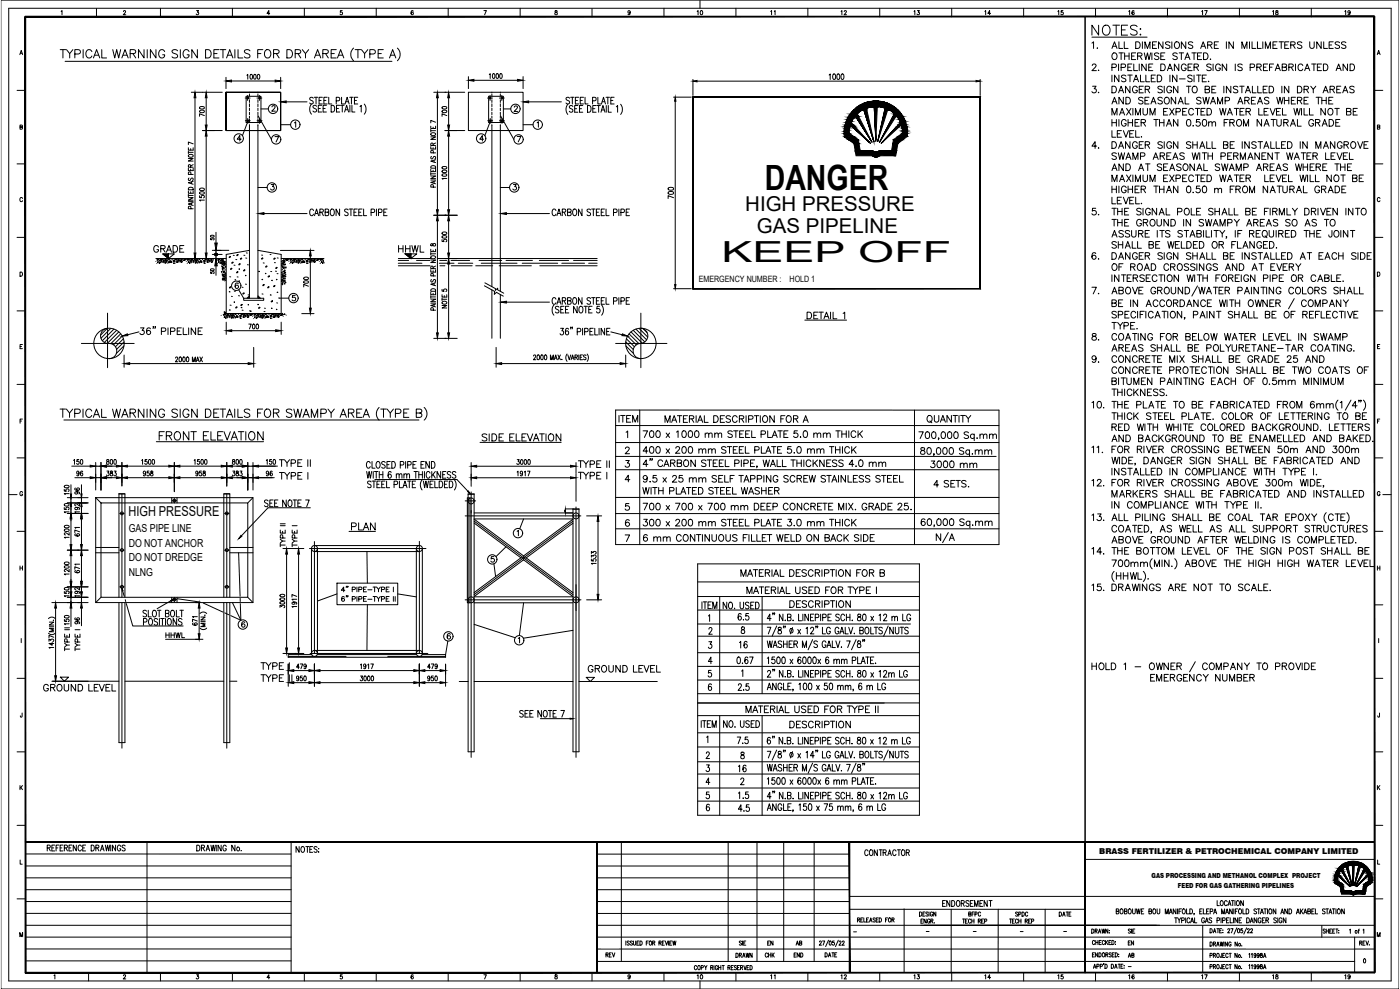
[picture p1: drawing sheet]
<svg xmlns="http://www.w3.org/2000/svg" width="841mm" height="594mm" viewBox="0 0 841 594" stroke-linecap="round" stroke-linejoin="round" font-family="sans-serif">
<defs><g id="words">
<text font-size="20.9" x="459" y="114">DANGER</text>
<text font-size="17.4" x="433" y="158">KEEP OFF</text>
<g font-size="12.3">
<text x="448" y="127">HIGH PRESSURE</text>
<text x="455" y="140">GAS PIPELINE</text>
</g>
<text font-size="10.6" x="561" y="327">N/A</text>
<text font-size="10.1" x="93" y="267">%%UFRONT ELEVATION</text>
<g font-size="9.3">
<text x="551" y="266">700,000 Sq.mm</text>
<text x="552" y="276">80,000 Sq.mm</text>
<text x="552" y="318">60,000 Sq.mm</text>
</g>
<text font-size="8.4" x="83" y="202">36&quot; PIPELINE</text>
<text font-size="8.3" x="77" y="310">HIGH PRESSURE</text>
<g font-size="7.9">
<text x="185" y="131">CARBON STEEL PIPE</text>
<text x="398" y="255">MATERIAL DESCRIPTION FOR A</text>
<text x="556" y="255">QUANTITY</text>
<text x="167" y="282">TYPE II</text>
<text x="219" y="283">CLOSED PIPE END</text>
<text x="558" y="282">3000 mm</text>
<text x="219" y="289">WITH 6 mm THICKNESS</text>
<text x="385" y="308">700 x 700 x 700 mm DEEP CONCRETE MIX. GRADE 25.</text>
<text x="444" y="347">MATERIAL DESCRIPTION FOR B</text>
<text x="473" y="366">DESCRIPTION</text>
<text x="441" y="400">0.67</text>
<text x="156" y="411">TYPE II</text>
<text x="311" y="432">SEE NOTE 7</text>
<text x="473" y="439">DESCRIPTION</text>
<text x="442" y="448">7.5</text>
<text x="442" y="465">16</text>
</g>
<g font-size="7.5">
<text x="91" y="153">GRADE</text>
<text x="238" y="153">HHWL</text>
<text x="371" y="255">ITEM</text>
<text x="385" y="264">700 x 1000 mm STEEL PLATE 5.0 mm THICK</text>
<text x="385" y="273">400 x 200 mm STEEL PLATE 5.0 mm THICK</text>
<text x="346" y="282">TYPE II</text>
<text x="167" y="289">TYPE I</text>
<text x="346" y="289">TYPE I</text>
<text x="385" y="291">9.5 x 25 mm SELF TAPPING SCREW STAINLESS STEEL</text>
<text x="560" y="294">4 SETS.</text>
<text x="385" y="298">WITH PLATED STEEL WASHER</text>
<text x="158" y="306">SEE NOTE 7</text>
<text x="385" y="317">300 x 200 mm STEEL PLATE 3.0 mm THICK</text>
<text x="385" y="326">6 mm CONTINUOUS FILLET WELD ON BACK SIDE</text>
<text x="447" y="358">MATERIAL USED FOR TYPE I</text>
<text x="85" y="372">SLOT BOLT</text>
<text x="433" y="367">NO. USED</text>
<text x="85" y="377">POSITIONS</text>
<text x="442" y="374">6.5</text>
<text x="443" y="391">16</text>
<text x="156" y="403">TYPE I</text>
<text x="352" y="405">GROUND LEVEL</text>
<text x="25" y="416">GROUND LEVEL</text>
<text x="442" y="416">2.5</text>
<text x="447" y="429">MATERIAL USED FOR TYPE II</text>
<text x="420" y="438">ITEM</text>
<text x="434" y="438">NO. USED</text>
<text x="460" y="472">1500 x 6000x 6 mm PLATE.</text>
<text x="442" y="481">1.5</text>
<text x="442" y="489">4.5</text>
</g>
<g font-size="7.1">
<text x="27" y="512">REFERENCE DRAWINGS</text>
<text x="177" y="513">NOTES:</text>
<text x="518" y="515">CONTRACTOR</text>
<text x="565" y="546">ENDORSEMENT</text>
</g>
<g font-size="6.6">
<text x="77" y="320">GAS PIPE LINE</text>
<text x="77" y="328">DO NOT ANCHOR</text>
<text x="77" y="337">DO NOT DREDGE</text>
<text x="77" y="346">NLNG</text>
<text x="49" y="392" transform="rotate(-90 49 392)">TYPE I</text>
<text x="117" y="512">DRAWING No.</text>
</g>
<g font-size="6.2">
<text x="42" y="298" transform="rotate(-90 42 298)">150</text>
<text x="49" y="298" transform="rotate(-90 49 298)">96</text>
<text x="42" y="309" transform="rotate(-90 42 309)">150</text>
<text x="49" y="309" transform="rotate(-90 49 309)">192</text>
<text x="172" y="329" transform="rotate(-90 172 329)">TYPE II</text>
<text x="179" y="329" transform="rotate(-90 179 329)">TYPE I</text>
<text x="42" y="360" transform="rotate(-90 42 360)">150</text>
<text x="49" y="360" transform="rotate(-90 49 360)">192</text>
<text x="98" y="384">HHWL</text>
<text x="43" y="392" transform="rotate(-90 43 392)">TYPE II</text>
<text x="609" y="552">SPDC</text>
<text x="635" y="552">DATE</text>
</g>
<g font-size="5.7">
<text x="418" y="10">10</text>
<text x="462" y="10">11</text>
<text x="504" y="10">12</text>
<text x="548" y="10">13</text>
<text x="591" y="10">14</text>
<text x="634" y="10">15</text>
<text x="677" y="10">16</text>
<text x="721" y="10">17</text>
<text x="763" y="10">18</text>
<text x="806" y="10">19</text>
<text x="581" y="551">BFPC</text>
<text x="577" y="556">TECH REP</text>
<text x="605" y="556">TECH REP</text>
<text x="655" y="562">DRAWN:</text>
<text x="443" y="569">SIE</text>
<text x="460" y="569">EN</text>
<text x="477" y="569">AB</text>
<text x="677" y="569">EN</text>
<text x="363" y="576">REV</text>
<text x="441" y="576">DRAWN</text>
<text x="459" y="576">CHK</text>
<text x="476" y="576">END</text>
<text x="494" y="576">DATE</text>
<text x="677" y="576">AB</text>
<text x="418" y="589">10</text>
<text x="462" y="589">11</text>
<text x="504" y="589">12</text>
<text x="548" y="589">13</text>
<text x="591" y="589">14</text>
<text x="634" y="589">15</text>
<text x="677" y="589">16</text>
<text x="721" y="589">17</text>
<text x="763" y="589">18</text>
<text x="806" y="589">19</text>
</g>
<g font-size="5.3">
<text x="129" y="145" transform="rotate(-90 129 145)">50</text>
<text x="129" y="165" transform="rotate(-90 129 165)">50</text>
</g>
<g font-size="5.2">
<text x="420" y="169">EMERGENCY NUMBER :</text>
<text x="474" y="169">HOLD 1</text>
</g>
<text font-size="4.9" x="660" y="513">BRASS FERTILIZER &amp; PETROCHEMICAL COMPANY LIMITED</text>
<g font-size="4.2">
<text x="692" y="527">GAS PROCESSING AND METHANOL COMPLEX PROJECT</text>
<text x="708" y="534">FEED FOR GAS GATHERING PIPELINES</text>
</g>
<g font-size="2.6">
<text x="512" y="561">-</text>
<text x="555" y="561">-</text>
<text x="583" y="561">-</text>
<text x="612" y="561">-</text>
<text x="638" y="561">-</text>
<text x="677" y="582">-</text>
</g>
</g></defs>
<!-- layer: TEXT -->
<g fill="none" stroke="#000" stroke-width=".6">
<path d="M652 10v496M36 30h3M38 30v5M39 37h196M40 30l2 2v3M44 30l-2 2M45 32h3v-1v-1h-3v5M50 30v5M55 31a1.9 1.9 0 0 0-2-1 1.9 1.9 0 0 0-1 2v1a1.9 1.9 0 0 0 1 2 1.9 1.9 0 0 0 2-1M56 35l2-5 2 5M57 33h2M61 30v5h3"/>
<path d="M68 30l1 5 1-5 1 5 1-5M73 35l2-5 2 5M74 33h2M78 32h3v-2h-3v5M80 32l2 3M87 30v5l-4-5v5M88 30v5M94 30v5l-4-5v5M99 31a1.8 1.8 0 0 0-2-1 1.8 1.8 0 0 0-2 2v1a1.8 1.8 0 0 0 2 2 1.8 1.8 0 0 0 2-2h-1M107 31l-2-1-2 1 1 1 2 1v2h-1l-2-1M108 30v5M114 31a1.9 1.9 0 0 0-3-1 1.9 1.9 0 0 0-1 2v1a1.8 1.8 0 0 0 2 2 1.8 1.8 0 0 0 2-2h-2"/>
<path d="M119 30v5l-4-5v5M123 30h2a2.7 2.7 0 0 1 2 2 2.7 2.7 0 0 1-2 3h-2zM128 32h2M132 30h-4v5h4M132 30h4M134 30v5M136 35l2-5 2 5M137 33h2M141 30v5M143 30v5h3M150 31l-1-1-2 1v1l3 1v2h-2l-1-1M155 32h2"/>
<path d="M158 30h-3v5M160 30a2.3 2.3 0 0 1 3 2 2.3 2.3 0 0 1-3 3l-1-2zM164 32h3v-2h-3v5M166 32l2 3M172 30h2a2.7 2.7 0 0 1 2 2 2.7 2.7 0 0 1-2 3h-2zM177 32h3v-2h-3v5M179 32l2 3M182 30l2 2v3M185 30l-1 2M189 35l2-5 2 5M190 33h2M194 32h3v-2h-3v5"/>
<path d="M196 32l1 3M199 32h2M202 30h-3v5h3M203 35l2-5 2 5M203 33h3M212 29a5 5 0 0 0 0 8M213 30h4M215 30v5M217 30l2 2v3M221 30l-2 2M222 32h3v-2h-3v5M227 32h2"/>
<path d="M230 30h-3v5h3M234 35l2-5 2 5M235 33h2M239 29a5 5 0 0 1 0 8M188 59l-1-1-1 1v1l2 1a1.1 1.1 0 0 1 0 1 1.1 1.1 0 0 1-2 0M189 58h2M190 58v4M194 58h-2v4h2M197 58h-2v4h2M197 58v4h2M205 58v4h2M210 58h2"/>
<path d="M211 58v4M215 58h-2v4h2M293 59h3M294 58h8v16h-8zM294 57v3M295 57v1M295 60v2M300 59h3M301 60v2M301 57v3M342 59l-1-1-1 1v1l2 1-1 1h-1M343 58h2"/>
<path d="M344 58v4M348 58h-2v4h2M351 58h-2v4h2M351 58v4h2M359 58v4h2M364 58h2M365 58v4M369 58h-2v4h2M163 64l2-1v1l-2 3h2M177 74l1-1v3M187 62a5 5 0 0 0 0 7M190 64l-1-1-1 1v1l2 1-1 1h-1"/>
<path d="M191 65h1M192 60h1M193 63h-2v4h2M194 65h1M195 60h1M196 63h-2v4h2M199 63a2 2 0 0 1 2 2 2 2 0 0 1-2 2zM202 61l2-1v-1l-2-1v4M202 65h1M204 63h-2v4h2M205 63h2M206 63v4"/>
<path d="M207 67l1-4 1 4M207 62l2-4 1 4M207 66h2M208 61h1M210 63v4M211 63v4h2M213 60h1M216 64l1-1v4M219 62a5 5 0 0 1 0 7M293 73h3M294 71v3M295 62v2"/>
<path d="M300 73h3M301 70v1M301 72v2M302 71v3M309 64h1l1 1-2 2h2M323 74v-1v3M341 63a5 5 0 0 0 0 6M344 64l-1-1-1 1v1l2 1a1.1 1.1 0 0 1 0 1 1.1 1.1 0 0 1-2 0M345 65h1M346 60h1M347 63h-2v4h2M348 65h1"/>
<path d="M349 60h1M350 63h-2v4h2M353 63a2 2 0 0 1 2 2 2 2 0 0 1-2 2zM356 61l2-1v-1l-2-1v4M356 65h1M358 63h-2v4h2M359 63h2M360 63v4M361 67l1-4 1 4M361 62l2-4 1 4M361 66h2M362 61h1"/>
<path d="M364 63v4M365 63v4h2M367 60h1M370 64l1-1v4M373 63a5 5 0 0 1 0 6M145 84h-3l2-3v4M165 82h2l-1 3M291 84h-3l2-3v4M311 82h2l-2 3M163 111h2l-1 1a1.1 1.1 0 0 1 0 2 1.1 1.1 0 0 1-1 0M308 111h2l-1 1a1.1 1.1 0 0 1 1 2 1.1 1.1 0 0 1-2 0M334 127a1.2 1.2 0 0 0-1-1 1.2 1.2 0 0 0-1 1v1a1.2 1.2 0 0 0 1 2 1.2 1.2 0 0 0 1-1"/>
<path d="M335 130l1-4 1 4M335 128h2M338 127h2v-1h-2v4M339 127l1 3M341 127h2v-1h-2v4l2-1v-1l-1-1M345 126a1.9 1.9 0 0 1 2 2 1.9 1.9 0 0 1-2 1l-1-1zM350 126v4l-2-4v4M355 126h-1h-1v1l2 1-1 2-1-1M355 126h3M356 126v4M358 127h1M360 126h-2v4h2"/>
<path d="M361 127h1M363 126h-2v4h2M364 126v4h2M369 128l1-1v-1h-1v4M372 126v4M373 128l2-1v-1h-2v4M376 127h1M378 126h-2v4h2M94 155h42M94 157h.1M94 156h1zM94 158h.1"/>
<path d="M94 156v1M95 155v1M95 157v1zM95 157h.1M96 158h.1M96 156l1 2M96 156h.1M96 156v1M96 155l1 2M97 157h.1M97 155v1zM97 156h.1"/>
<path d="M97 155v1M98 158h.1M98 155l-1 2M98 157h.1M98 156h.1M99 155l-1 2M99 156h1l-1 1zM99 158h.1M99 156l1 2M99 157v1M99 156v1M100 157h.1"/>
<path d="M100 157l-1 1M100 155l1 3M101 157h.1M101 156h.1M101 156l1-1zM101 158l1-1zM102 156h.1M102 157h.1M102 157h1v1zM103 156h.1M104 157h.1M104 157l1-1v1z"/>
<path d="M104 158h1zM105 157h-1M105 157h.1M105 156h1zM105 158h.1M106 155l1 2M106 157h.1M106 158l1-1zM106 156h.1M107 157h.1M107 155v1M107 158h.1"/>
<path d="M107 157l1-1zM107 156l-1 1M107 156h.1M108 157h.1M108 155l-1 2M108 157l1-1zM108 156h.1M109 158v-1zM109 155l1 2M109 156h.1M109 156l-1 1M109 156v1"/>
<path d="M109 157h.1M110 155v1M110 156h1l-1 1zM111 156h.1M112 156h.1M112 157h.1M112 158h.1M113 156h1zM113 156v1M113 155v1M113 157v1zM114 157h.1"/>
<path d="M114 158h.1M114 156l1 2M114 156h.1M114 156v1M114 155l1 2M115 156h.1M115 157h.1M115 155v1zM115 155l1 1M116 158h.1M116 155l-1 2M116 157h1z"/>
<path d="M117 156h.1M117 155l-1 2M117 156h1v1zM117 158h1zM117 158h.1M118 156l1 2M118 157v1M118 156l-1 1M118 157h.1M118 155l2 3M119 157h.1M119 156h.1"/>
<path d="M120 156v-1zM120 157h.1M120 158v-1zM120 156h.1M121 156h.1M121 157h.1M121 157v1zM122 156h.1M122 157h.1M122 157l1-1v1zM123 158h.1M123 157h.1"/>
<path d="M123 156h1zM124 157h.1M124 155l1 2M124 158l1-1zM125 156h.1M125 157h.1M125 155v1M125 158h.1M125 157l1-1zM126 156l-1 1M126 156h.1M126 157h.1"/>
<path d="M126 155v2M127 157v-1zM127 156h.1M127 155l1 2M127 158v-1zM127 156v1M128 157h-1M128 157h.1M128 155v1M131 158h.1M131 156h1zM131 156v1"/>
<path d="M131 155v2M131 157v1zM132 157h.1M132 158h.1M132 156l1 2M132 156h.1M133 155l1 2M133 156v1M133 156h.1M133 158l1 1M133 157h.1M133 158h1z"/>
<path d="M133 155v1zM134 158h.1M134 155v1M134 159h.1M134 158h1M134 157h2M134 160h.1M134 157h1zM134 155l-1 2M134 157h.1M135 158v1l-1-1zM135 160h.1"/>
<path d="M135 157h.1M135 160h1zM136 158l-3 1M136 159l-3 1M140 153h1M141 159h.1M142 156h.1M146 153h1M148 155h.1M148 152h1M149 159h.1M150 150l-14 3"/>
<path d="M155 150l14 3M157 153h1M158 158h1M162 153h1M165 158h.1M167 155h.1M169 155h26M169 157l2 1M169 158l2 1M169 159h.1M170 160h.1M169 156l2 1"/>
<path d="M170 159h.1M170 158l-1 1M170 158h.1M170 157h.1M170 158l1-1zM170 155l1 2M170 156h.1M171 156h.1M171 159h.1M171 156v1M171 159l-2 1M171 160h.1"/>
<path d="M171 158h.1M171 157h.1M171 155l1 1M172 156h1l-1 1zM172 156h.1M174 156h.1M174 157h.1M174 156h1zM174 158h.1M174 156v1M175 158v-1zM175 155v1"/>
<path d="M175 157h.1M176 158h.1M176 156v2M176 158h-1zM176 156h.1M176 156v1M176 155l1 2M176 157h.1M177 156v-1zM177 157h.1M177 156h.1M177 155v1"/>
<path d="M178 158h.1M178 155l-1 2M178 157h.1M178 156h.1M179 155l-1 2M179 156h1l-1 1zM179 158h.1M179 156l1 2M179 157v1M179 156v1M180 157h.1M180 157l-1 1"/>
<path d="M180 155l1 3M181 157h.1M181 156h.1M181 156l1-1zM181 158l1-1zM182 156h.1M182 157h.1M182 157h1v1zM183 156h.1M184 157h.1M184 157l1-1v1zM184 158h1z"/>
<path d="M185 157h.1M185 156h1zM185 158h.1M186 155l1 2M186 157h.1M186 158v-1zM186 156h.1M187 155v1M187 158h.1M187 157v-1zM187 156l-1 1M187 156h.1"/>
<path d="M188 157h.1M188 155l-1 2M188 157l1-1zM188 156h.1M189 158v-1zM189 155v2M189 156h.1M189 156l-1 1M189 156v1M189 157h.1M189 155l1 1M190 156h1l-1 1z"/>
<path d="M191 156h.1M192 156h.1M192 157h.1M192 158h.1M192 156h2zM193 156v1M193 155v1M193 157v1zM194 157h.1M194 158h.1M194 156l1 2M194 156h.1"/>
<path d="M194 156v1M239 156h6M133 163h.1M133 164h.1M133 160h1zM134 165h.1M134 166h.1M134 167v1zM134 161v1zM134 163h.1M134 168h.1M134 164h.1"/>
<path d="M134 165l2 1M134 161h.1M134 167l1 1M134 166l2 1M134 163h1v1zM134 161h1zM134 166h1zM134 167h1zM134 163h1M135 163h.1M135 161h.1M135 168h.1"/>
<path d="M135 167h.1M135 166h.1M135 165h.1M135 162h.1M135 164h.1M135 165h1M136 165h-2M136 165l-1 1M136 168l-1 1M136 167l-2 1M138 175h.1M138 166h1"/>
<path d="M139 178h1M141 175h.1M141 168h1M142 166h1M143 170a1.4 1.4 0 0 0-2 2 1.4 1.4 0 0 0 2 1 1 1 0 0 0 0-2 1.1 1.1 0 0 0-2 1M143 178h1M143 174l3 5M145 173h1M146 179h12v1h-12zM147 165h1M147 171h1M149 177h1"/>
<path d="M150 178l-2 1M150 178l-1 1M150 179h-1M155 178l1 1M155 179h.1M157 168h1M157 177h1M159 164h1M162 177h1M163 163h.1M163 169h1M165 163h1"/>
<path d="M166 176h1M166 164h1M167 179h6M169 164h.1M169 168l2 1M169 168v1zM169 171h.1M169 167h2M169 169h.1M169 162h1M170 170v1zM170 166l1 1"/>
<path d="M170 168h-1M170 167h.1M170 162h.1M170 164h.1M170 163h.1M170 169h.1M170 165l1 1h-1zM170 168h.1M170 160l1 1h-1zM170 167h1zM170 161h.1M170 163h1z"/>
<path d="M170 165h.1M171 164h.1M171 170h.1M171 165l1 1M171 168l-2 1M171 162v1zM171 167h.1M171 163h.1M171 170v1zM171 161h.1M171 166h.1M171 168h.1"/>
<path d="M171 166h1zM171 170h1zM171 161h1zM172 169l-2 1M172 164l-3 1M172 160h.1M172 165l-3 1M177 177h-1v2a1.2 1.2 0 0 1 1 0 1.2 1.2 0 0 1 0 2 1.2 1.2 0 0 1-2-1M334 180a1.2 1.2 0 0 0-1-1 1.2 1.2 0 0 0-1 1v1a1.2 1.2 0 0 0 1 2 1.2 1.2 0 0 0 1-1M345 179a1.9 1.9 0 0 1 2 2 1.9 1.9 0 0 1-2 2l-1-2zM350 179v4l-2-4v4M355 179h-1h-1v1l2 2-1 1-1-1"/>
<path d="M355 179h3M356 179v4M360 179h-2v4h2M363 179h-2v4h2M364 179v4h2M372 179v4M378 179h-2v4h2M65 188v33M66 197l-5 6M68 198l-7 7M70 198l-7 8M71 199l-6 7"/>
<path d="M83 199l-6 2M133 189h.1M134 189h.1M134 189h1zM134 189v1M135 191v-1zM135 187l1 1h-1zM135 188h.1M135 188v1M135 189h.1M135 190h.1M136 191h.1"/>
<path d="M136 189l1 2M136 191h-1zM136 188h33M136 189h.1M136 190h.1M136 188l1 2M137 190h.1M137 189v-1zM137 190v1M137 189h.1M137 188v1M138 191h.1"/>
<path d="M138 188l-1 3M138 186h.1M138 190h.1M138 183h1M138 189h.1M139 188l-1 2M139 189h1l-1 1zM139 191h.1M139 189l1 2M139 189v1M140 190v1M140 190l-1 1"/>
<path d="M140 190h.1M140 188l1 3M141 190h.1M141 189h.1M141 189l1-1zM141 190v1M141 191l1-1zM142 189h.1M142 190h.1M142 190h1v1zM143 189h.1M144 190v1"/>
<path d="M144 190h1zM144 190h.1M145 191h-1zM145 185h.1M145 190h.1M145 191h.1M145 189h.1M145 186h1M146 188l1 2M146 190h.1M146 191v-1zM146 189h.1"/>
<path d="M147 190h.1M147 188v1M147 191h.1M147 190v-1zM147 189l-1 1M147 189h.1M148 190h.1M148 188l-1 2M148 190l1-1zM148 189h.1M149 191v-1zM149 188l1 2"/>
<path d="M149 189h.1M149 189l-1 1M149 190h.1M149 188l1 1M150 187h.1M150 187h1M150 189h1l-1 1zM151 189h.1M152 189h.1M152 190h.1M152 191h.1M152 189h2z"/>
<path d="M153 189v1M153 191v-1zM153 188v1M154 190h.1M154 191h.1M154 189l1 2M154 189h.1M154 188l1 2M155 189h-1M155 190h.1M155 189v-1zM155 189h.1"/>
<path d="M155 188l1 1M156 191h.1M156 188l-1 2M156 190h.1M157 189h.1M157 188l-1 2M157 189h1v1zM157 191h.1M157 189l2 2M158 191h-1zM158 191h.1M158 189l-1 1"/>
<path d="M158 190v1M158 190h.1M158 188l2 3M159 187h.1M159 185h.1M159 190h.1M159 189h.1M160 190v1M160 191v-1zM160 188v1zM160 189h.1M160 190h.1"/>
<path d="M161 190h.1M161 190v1zM161 189h.1M162 189h.1M162 190v1M162 190h1zM162 190h.1M162 191h1zM163 190h.1M163 189h1zM163 191h.1M164 190h.1"/>
<path d="M164 188l1 2M165 189h-1M165 190h.1M165 189h.1M165 190l-1 1zM165 188v1M165 191h.1M165 190l1-1zM166 189l-1 1M166 189h.1M166 190h.1M166 186h.1"/>
<path d="M166 182h1M166 188v2M167 190v-1zM167 189h.1M167 188l1 2M167 191v-1zM167 189l-1 1M167 190h.1M168 190h-1M168 190h.1M168 188v1M169 189h1l-1 1z"/>
<path d="M169 189h.1M170 188v1zM170 189h.1M170 190h.1M171 189h.1M172 189h.1M333 183a5 5 0 0 0 0 6M335 183l1-4 1 4M335 181h2M336 185l-1-1-1 1v1l2 1-1 1-1-1M337 197h1v2a1.2 1.2 0 0 1 1 2 1.6 1.6 0 0 1-3-1M337 186h1"/>
<path d="M338 181l2-1v-1h-2v4M339 184h-2v4h2M339 181l1 2M340 186h1M341 181l2-1v-1h-2v4l2-1v-1h-1M342 198l-1-1a2 2 0 0 0-2 2 2 2 0 0 0 2 2 1.1 1.1 0 0 0 1-1 1.1 1.1 0 0 0-2-1v1M342 184h-2v4h2M343 197v1M344 197v1M347 184v4l-2-4v4M347 199h2v-2h-2v4M348 184h1a1.9 1.9 0 0 1 1 2 1.9 1.9 0 0 1-2 2v-2z"/>
<path d="M350 197v4M351 184h2M351 199h2v-2h-2v4M352 184v4M354 186h1M354 199h2M356 184h-2v4h2M356 197h-2v4h2M357 197v4h2M358 181h1M360 197v4M360 184h-1v2a1.2 1.2 0 0 1 1 0 1.2 1.2 0 0 1 0 2 1.2 1.2 0 0 1-2-1"/>
<path d="M361 181h1M361 183a5 5 0 0 1 0 6M363 197v4l-2-4v4M364 199h2M366 197h-2v4h2M369 181h1v-2h-1v4M373 181h2v-2h-2v4M376 181h1M379 199l7 7M380 198l7 7M382 198l6 6M384 197l5 5"/>
<path d="M385 188v33M385 197a5 5 0 0 1 4 5 5 5 0 0 1-4 4M387 198l2 2M483 192h26M485 188h1a2.1 2.1 0 0 1 2 1 2.1 2.1 0 0 1-2 2h-1zM489 189h1M491 188h-2v3h2M492 188h3M493 188v3M495 191l1-3 2 3M496 190h1M499 188v3"/>
<path d="M500 188v3h3M506 188h1v3M49 206h32M60 201l5-4a5 5 0 0 0-5 5 5 5 0 0 0 5 4M65 206a5 5 0 0 1 5 5 5 5 0 0 1-5 4M72 201l-5 5M73 202l-5 5M74 204l-5 4M74 208l-4 4M75 205l-5 5M370 206h31M376 205l4 5"/>
<path d="M376 208l5 4M376 204l5 4M377 202l5 5M378 201l6 5M385 206a5 5 0 0 0-5 5 5 5 0 0 0 5 4M36 246h3M38 246v5M38 252h214M40 246l2 2v3M44 246l-2 2M45 248h3v-1v-1h-3v5M50 246v5"/>
<path d="M55 247a1.9 1.9 0 0 0-2-1 1.9 1.9 0 0 0-1 2v1a1.9 1.9 0 0 0 1 2 1.9 1.9 0 0 0 2-1M56 251l2-5 2 5M57 249h2M61 246v5h3M68 246l1 5 1-5 1 5 1-5M73 251l2-5 2 5M74 249h2M78 248h3v-1l-1-1h-2v5M80 248l1 3M86 246v5l-3-5v5M88 246v5M94 246v5l-4-5v5"/>
<path d="M99 247a1.8 1.8 0 0 0-2-1 1.8 1.8 0 0 0-2 2v1a1.8 1.8 0 0 0 2 2 1.8 1.8 0 0 0 2-2h-1M107 246h-2h-1v1l2 2 1 1-2 1-2-1M108 246v5M113 247a1.9 1.9 0 0 0-2-1 1.9 1.9 0 0 0-1 2v1a1.8 1.8 0 0 0 2 2 1.8 1.8 0 0 0 1-2h-1M118 246v5l-3-5v5M123 246h2a2.7 2.7 0 0 1 2 2 2.7 2.7 0 0 1-2 3h-2zM128 248h2M131 246h-3v5h3M132 246h4M134 246v5M136 251l2-5 2 5M137 249h2"/>
<path d="M141 246v5M143 246v5h3M150 246h-1h-2v1l3 2v1l-1 1-2-1M155 248h2M158 246h-3v5M160 246a2.3 2.3 0 0 1 3 2 2.3 2.3 0 0 1-3 2l-1-1zM164 248h3l1-1-2-1h-2v5M166 248l2 3M175 246h-1h-2v1l3 2v1l-1 1-2-1M177 246l1 5 1-5 1 5 1-5M182 251l2-5 2 5M183 249h2"/>
<path d="M187 251v-5l2 5 2-5v5M193 248h3v-2h-3v5M197 246l2 2v3M201 246l-2 2M204 251l2-5 2 5M205 249h2M209 248h3l1-1-2-1h-2v5M211 248l2 3M214 248h2M217 246h-3v5h3M218 251l2-5 2 5M219 249h2"/>
<path d="M228 245a5 5 0 0 0 0 7M229 246h3M230 246v5M233 246l1 2v3M236 246l-2 2M238 248h2l1-2h-3v5M243 248h1M246 246h-3v5h3M250 248h3v-1l-1-1h-2v5l3-1v-1l-1-1M255 245a5 5 0 0 1 0 7M370 246h230v81h-230zM370 256h230"/>
<path d="M376 260l1-1v4M384 246v81M549 246v81M94 265h64M288 266h49M292 261h-1h-1v1l2 2-1 1-1-1M294 261v4M296 261h1a2.3 2.3 0 0 1 1 2 2.3 2.3 0 0 1-1 2h-1zM300 263h1M302 261h-2v4h2M306 263h2M309 261h-3v4h3"/>
<path d="M310 261v4h3M314 263h1M316 261h-2v4h2M317 261l1 4 2-4M320 265l2-4 2 4M321 263h2M324 261h3M326 261v4M328 261v4M330 261a2 2 0 0 1 3 2 2 2 0 0 1-3 2l-1-2zM337 261v4l-3-4v4M370 266h230"/>
<path d="M370 274h228M376 270v-1h2l-2 4h2M376 277h2l-1 1a1.3 1.3 0 0 1 1 2 1.3 1.3 0 0 1-2 0M389 279h-3l2-3v4M391 276l-1 1M392 276l-1 1M398 277a1.5 1.5 0 0 0-2-1 1.5 1.5 0 0 0-1 2 1.7 1.7 0 0 0 1 2 1.7 1.7 0 0 0 2 0v-1M399 279h2M403 278h2l1-1-1-1h-2v4M404 278l2 2M407 278h2v-1l-2-1v4h2v-1v-1M418 276v4l-3-4v4"/>
<path d="M424 277l-1-1-2 1 1 1 2 1v1h-1h-2M425 276h3M426 276v4M428 278h2M431 276h-3v4h3M432 278h2M435 276h-3v4h3M436 276v4h2M441 278h3v-1l-3-1v4M445 276v4M447 278h2v-1l-2-1v4M451 278h1"/>
<path d="M453 276h-2v4h2M458 276l1 4 1-4 1 4 1-4M463 279h2M467 276v4h2M470 276v4h2M475 276h3M476 276v4M479 278h2M479 276v4M481 276v4M483 276v4M487 277a1.5 1.5 0 0 0-2-1 1.5 1.5 0 0 0-1 2 1.7 1.7 0 0 0 1 2 1.7 1.7 0 0 0 2 0v-1"/>
<path d="M488 276v4M489 278l2 2M491 276l-3 3M495 276v4l-3-4v4M497 278h1M499 276h-2v4h2M503 277l-1-1-2 1v1l3 1-1 1h-2M507 277l-1-1-2 1v1l3 1-1 1h-2M513 279h-3l2-3v4M516 276a1.8 1.8 0 0 1 2 2 1.8 1.8 0 0 1-2 2v-1zM522 278h1h1v2M522 278v2"/>
<path d="M524 278h1h1v2M528 278h1h1v2M528 278v2M530 278h1h1v2M223 290l-1-1-1 1v1l2 1-1 1-1-1M225 289v4M228 289h-2v4h2M231 289h-2v4h2M232 289v4h2M237 291h2v-2h-2v4M240 289v4h2M242 293l1-4 2 4"/>
<path d="M243 292h1M246 289v4M250 289h-2v4h2M254 288a5 5 0 0 0 0 6M254 289l1 4 1-4 1 4v-4M260 289h-2v4h2M261 289v4h2M264 289a2 2 0 0 1 2 2 2 2 0 0 1-2 2zM269 289h-2v4h2M270 289a2 2 0 0 1 2 2 2 2 0 0 1-2 2zM273 288a5 5 0 0 1 0 6M370 282h230"/>
<path d="M370 299h230M378 288h-2l1-3v4M399 280l1-4 2 4M455 280l-1 1M463 280l1-4 2 4M514 280h.1M210 319h16M211 316h3v-2h-3v4M215 314v4h3M218 318l2-4 2 4M219 317h2M225 314v4l-2-4v4"/>
<path d="M311 319v3M370 308h230M370 318h230M378 302h-2v2a1.4 1.4 0 0 1 2 0 1.4 1.4 0 0 1 0 2 1.4 1.4 0 0 1-2 0M378 313v-1a1.8 1.8 0 0 0-2 2 1.8 1.8 0 0 0 2 2 1.2 1.2 0 0 0 0-2 1.2 1.2 0 0 0-2 1M297 334h-2v2a1.2 1.2 0 0 1 2 0 1.2 1.2 0 0 1 0 1 1.2 1.2 0 0 1-2 0M376 321h2l-2 4M419 339h133v151h-133zM419 358h133M419 350h133M432 358v59M458 358v59"/>
<path d="M147 374a1.4 1.4 0 0 0-2 1 1.4 1.4 0 0 0 2 1 1 1 0 0 0-1-1 1 1 0 0 0-1 1M419 366h133M419 375h128M422 362v4M422 362h3M424 362v4M425 363h2M426 370v-1v4M426 378l1-1 1 1-2 3h2M427 362h-2v4h2M428 366v-4l1 4 2-4v4M446 377v1a1.4 1.4 0 0 1 1 1 1.4 1.4 0 0 1-1 2 1.4 1.4 0 0 1-1-2 1.4 1.4 0 0 1 2-1v-1z"/>
<path d="M461 377h2l-1 4M463 372h-2l1-3v4M464 368v1M465 368v1M467 376l-3 6M468 377v1a1.4 1.4 0 0 1 1 1 1.4 1.4 0 0 1-1 2 1.4 1.4 0 0 1-1-2 1.4 1.4 0 0 1 2-1v-1zM470 369v4l-2-4v4M471 376v1M472 373h.1M472 376l-1 1M473 371h2v-2h-2v4h2v-2h-1M476 377l-1 4"/>
<path d="M476 373h.1M479 378l2 3M480 369v4h2M481 378l-2 3M482 369v4M484 378l1-1v4M486 369v4l-2-4v4M487 371h1M487 378l1-1 1 1-2 3h2M489 369h-2v4h2M490 371h2v-2h-2v4M490 376v1"/>
<path d="M491 376v1M493 369v4M494 377v4h2M494 371h2v-2h-2v4M497 371h2M499 378a1.2 1.2 0 0 0-2-1 1.2 1.2 0 0 0 0 1v1a1.2 1.2 0 0 0 1 2 1.2 1.2 0 0 0 1-2h-1M499 369h-2v4h2M504 378a1.2 1.2 0 0 0-2-1 1.2 1.2 0 0 0 0 1v1a1.2 1.2 0 0 0 1 2 1.2 1.2 0 0 0 1-2h-1M504 369h-1h-1v1l2 2-1 1-1-1M505 379h2M507 370a1.2 1.2 0 0 0-1-1 1.2 1.2 0 0 0-1 1v1a1.2 1.2 0 0 0 1 2 1.2 1.2 0 0 0 1-1M508 377v4h2"/>
<path d="M508 371h3M508 369v4M510 377l1 4 1-4M511 369v4M512 373h.1M515 369v1a1.5 1.5 0 0 1 2 1 1.5 1.5 0 0 1-1 2 1.3 1.3 0 0 1-1-1 1.4 1.4 0 0 1 2-2v-1zM517 379l1-1v-1h-1v4l1-1v-1M519 369a2.2 2.2 0 0 1 1 2 2.2 2.2 0 0 1-1 2l-1-2zM520 377a1.9 1.9 0 0 1 2 2 1.9 1.9 0 0 1-2 2v-2zM523 377v4h2M523 370l2 3M525 370l-2 3"/>
<path d="M525 377h2M526 377v4M528 370l1-1v4M530 377h-1h-1v1l2 2-1 1-1-1M531 370v-1l2 1-2 3h2M534 376l-3 6M536 371l1-1v3M536 370v3M537 377v4l-2-4v4M537 371l1-1h1v3M538 377v3l1 1 1-1v-3M541 377h2"/>
<path d="M542 377v4M542 369v4h2M546 377h-1h-2l1 1 2 2-1 1-2-1M547 370a1.2 1.2 0 0 0-1-1 1.2 1.2 0 0 0-1 1v1a1.2 1.2 0 0 0 1 2 1.2 1.2 0 0 0 1-2h-1M271 381h-1a1.4 1.4 0 0 0-2 1 1.6 1.6 0 0 0 3 1 1 1 0 0 0-1-1 1 1 0 0 0-1 1M311 384l1-1v3M419 382h133M419 392h133M426 385h2l-1 2a1.2 1.2 0 0 1 1 2 1.2 1.2 0 0 1-2 0M428 397h-2l1-2v4M461 385l1 4v-4l1 4 1-4M461 395h1v4"/>
<path d="M464 389l2-4 1 4M465 388h1M465 395h-1v1a1.2 1.2 0 0 1 1 0 1.2 1.2 0 0 1 0 2 1.2 1.2 0 0 1-1 0M467 395a2.2 2.2 0 0 1 2 2 2.2 2.2 0 0 1-2 2v-2zM470 386l-1-1-2 1 1 1 2 1-1 1-2-1M470 395h1a2.2 2.2 0 0 1 1 2 2.2 2.2 0 0 1-1 2l-1-2zM471 385v4M471 387h2M473 385v4M474 387h1M475 396l1 3M476 385h-2v4h2"/>
<path d="M476 396l-1 3M477 387h2v-2h-2v4M478 387l1 2M481 395a2 2 0 0 0-2 1 2 2 0 0 0 1 3 1.1 1.1 0 0 0 1-2 1.1 1.1 0 0 0-2 0M482 389v-4l1 4 2-4v4M483 395a2.2 2.2 0 0 1 1 2 2.2 2.2 0 0 1-1 2l-1-2zM486 395a2.2 2.2 0 0 1 1 2 2.2 2.2 0 0 1-1 2l-1-2zM488 384l-3 6M489 395a2.2 2.2 0 0 1 1 2 2.2 2.2 0 0 1-1 2l-1-2zM491 386l-1-1-1 1v1l2 1-1 1-1-1M491 396l2 3M493 396l-2 3"/>
<path d="M496 386a1.2 1.2 0 0 0-1-1 1.2 1.2 0 0 0-1 2 1.2 1.2 0 0 0 1 2 1.2 1.2 0 0 0 1-2h-1M497 389l1-4 1 4M497 388h2M498 395h-1a2.3 2.3 0 0 0 0 4 1.1 1.1 0 0 0 1-2 1.1 1.1 0 0 0-2 0M500 385v4h2M501 397l1-1 1 3M501 396v3M502 385l1 4 2-4M503 397v-1h1v3M505 381l1-4 1 4M505 389h.1M506 397v-1h1v3"/>
<path d="M506 396v3M507 397l1-1h1v3M509 385h2l-2 4M512 397h2v-2h-2v4M513 380h.1M514 384l-2 6M515 395v4h2M515 385v1a1.4 1.4 0 0 1 2 1 1.4 1.4 0 0 1-1 2 1.4 1.4 0 0 1-1-2 1.4 1.4 0 0 1 2-1v-1zM517 399l2-4 1 4M518 397h1M518 384v1M519 384v1"/>
<path d="M520 395h2M521 395v4M523 397h1M525 395h-2v4h2M526 398h.1M419 400h133M419 408h133M419 417h133M427 403h-1v1a1.2 1.2 0 0 1 1 0 1.2 1.2 0 0 1 0 2 1.2 1.2 0 0 1-2 0M427 411a2 2 0 0 0-2 2 2 2 0 0 0 1 2 1.1 1.1 0 0 0 1-2 1.1 1.1 0 0 0-1 0M445 403l1-1v4M461 414l1-4 1 4"/>
<path d="M461 404l1-1h1l-2 4h2M461 413h2M464 402v1M465 402v1M466 410v4l-2-4v4M470 411a1.2 1.2 0 0 0-2-1 1.2 1.2 0 0 0-1 2v1a1.2 1.2 0 0 0 2 1 1.2 1.2 0 0 0 1-1h-1M470 403v4l-2-4v4M471 410v4h2M472 406h.1M473 405l2-1v-1h-2v4l2-1v-1h-1M473 412h2M475 410h-2v4h2"/>
<path d="M476 406h.1M477 414l-1 1M480 403v4h2M480 411l1-1v4M482 403v4M483 411a2 2 0 0 1 2 1 2 2 0 0 1-1 2h-1zM486 403v4l-2-4v4M486 411a2 2 0 0 1 2 1 2 2 0 0 1-1 2h-1zM487 405h1M489 403h-2v4h2M490 405h2v-2h-2v4M491 412l1 2"/>
<path d="M492 412l-1 2M493 403v4M494 405h2v-2h-2v4M497 410h-2v2a1.2 1.2 0 0 1 2 0 1.2 1.2 0 0 1 0 2 1.2 1.2 0 0 1-2 0M497 405h2M499 411v-1a2.2 2.2 0 0 1 0 4l-1-1zM499 403h-2v4h2M503 412h1h1v2M503 412v2M504 403h-1h-1v1l2 1a1.1 1.1 0 0 1 0 2 1.1 1.1 0 0 1-2-1M505 412h1l1 2M507 404a1.2 1.2 0 0 0-1-1 1.2 1.2 0 0 0-1 1v1a1.2 1.2 0 0 0 1 2 1.2 1.2 0 0 0 1-1"/>
<path d="M508 412h1v2M508 412v2M508 403v4M508 405h3M509 412h1h1v2M511 403v4M512 406h.1M513 414l-1 1M515 403v1a1.5 1.5 0 0 1 2 1 1.5 1.5 0 0 1-1 2 1.3 1.3 0 0 1-1-2 1.3 1.3 0 0 1 2-1v-1zM518 411h-1a2 2 0 0 0-2 1 2 2 0 0 0 2 2 1.1 1.1 0 0 0 1-1 1.1 1.1 0 0 0-2-1v1M519 403a2.2 2.2 0 0 1 1 2 2.2 2.2 0 0 1-1 2l-1-2zM521 412h1v2"/>
<path d="M521 412v2M522 412h1h1v2M523 404l2 3M525 404l-2 3M527 410v4h2M528 403h1v4M531 404v-1h2l-2 4h2M532 411a1.2 1.2 0 0 0-1-1 1.2 1.2 0 0 0-1 2v1a1.2 1.2 0 0 0 1 1 1.2 1.2 0 0 0 1-1h-1M534 405l1-1 1 3M534 404v3M536 405v-1h1v3M540 403v4h2"/>
<path d="M545 404a1.2 1.2 0 0 0-1-1 1.2 1.2 0 0 0-1 1v1a1.2 1.2 0 0 0 1 2 1.2 1.2 0 0 0 1-2h-1M419 430h133M432 430v60M458 430v60M552 422h-133M419 458h133M419 449h133M419 440h133M424 453l1-1 1 1-2 3h2M424 459h2l-1 2a1.2 1.2 0 0 1 1 2 1.2 1.2 0 0 1-2 0M424 443l1-1v4M445 452v1a1.5 1.5 0 0 1 2 1 1.5 1.5 0 0 1-1 2 1.3 1.3 0 0 1-1-2 1.3 1.3 0 0 1 2-1v-1z"/>
<path d="M461 459l1 4v-4l1 4 1-4M461 451h2l-1 4M463 443a2 2 0 0 0-2 2 2 2 0 0 0 1 2 1.1 1.1 0 0 0 1-2 1.1 1.1 0 0 0-2 0v1M464 442v1M465 442v1M467 451l-3 6M468 451v2a1.4 1.4 0 0 1 1 1 1.4 1.4 0 0 1-1 1 1.4 1.4 0 0 1-1-1 1.4 1.4 0 0 1 2-1v-2zM470 460l-1-1-2 1 1 1 2 1-1 1h-2M470 443v4l-2-4v4M471 459v4M471 451v1M472 447h.1"/>
<path d="M472 451l-1 1M473 459v4M473 445h2v-2h-2v4h2v-1l-1-1M476 459h-2v4h2M476 447h.1M476 451l-1 4M479 453l2 2M480 443v4h1M481 453l-2 2M482 443v4M484 452l1-1v4M486 443v4l-3-4v4"/>
<path d="M487 445h1M488 458l-3 6M489 443h-2v4h2M489 454h-2l1-3v4M490 445h1l1-2h-2v4M490 451v1M491 460l-1-1-1 1v1l2 1-1 1h-1M491 451v1M493 443v4M494 445h2v-2h-2v4M494 451v4h2M497 445h1"/>
<path d="M499 452a1.2 1.2 0 0 0-2-1 1.2 1.2 0 0 0 0 2v1a1.2 1.2 0 0 0 1 1 1.2 1.2 0 0 0 1-1h-1M499 443h-2v4h2M500 459v4h2M502 459l1 4 2-4M504 452a1.2 1.2 0 0 0-2-1 1.2 1.2 0 0 0 0 2v1a1.2 1.2 0 0 0 1 1 1.2 1.2 0 0 0 1-1h-1M504 443h-1h-1v1l2 1a1.1 1.1 0 0 1 0 2 1.1 1.1 0 0 1-2-1M505 455l1-4 1 4M505 454h2M507 444a1.2 1.2 0 0 0-1-1 1.2 1.2 0 0 0-1 1v1a1.2 1.2 0 0 0 1 2 1.2 1.2 0 0 0 1-1M508 451v4h2M508 445h2M508 443v4"/>
<path d="M509 459h2l-2 4M510 451l1 4 1-4M510 443v4M512 447h.1M513 455h.1M514 458l-2 6M515 443v1a1.4 1.4 0 0 1 2 1 1.4 1.4 0 0 1-1 2 1.4 1.4 0 0 1-1-2 1.4 1.4 0 0 1 2-1v-1zM515 459v2a1.4 1.4 0 0 1 2 1 1.4 1.4 0 0 1-1 1 1.4 1.4 0 0 1-1-2 1.4 1.4 0 0 1 2 0v-2zM517 453h1v-1l-1-1v4h1v-1v-1M518 443h1a2.2 2.2 0 0 1 1 2 2.2 2.2 0 0 1-1 2l-1-2zM518 459v1M519 459v1"/>
<path d="M520 451a2.1 2.1 0 0 1 2 2 2.1 2.1 0 0 1-2 2 2.7 2.7 0 0 1 0-4zM523 444l2 3M523 451v4h2M525 444l-2 3M525 451h2M526 451v4M528 444l1-1v4M530 452l-1-1-1 1v1l2 1a1.1 1.1 0 0 1 0 1 1.1 1.1 0 0 1-2 0M531 444v-1l2 1-2 3h2M534 451l-3 6M536 445v-1h1v3M536 444v3"/>
<path d="M537 451v4l-2-4v4M537 445l1-1h1v3M538 451v3l1 1h1v-4M541 451h2M542 451v4M542 443v4h2M546 452l-1-1-2 1 1 1 1 1a1.1 1.1 0 0 1 0 1 1.1 1.1 0 0 1-2 0M547 444a1.2 1.2 0 0 0-2-1 1.2 1.2 0 0 0 0 1v1a1.2 1.2 0 0 0 1 2 1.2 1.2 0 0 0 1-2h-1M419 473h133M419 465h133M426 476h-2v1a1.2 1.2 0 0 1 2 1 1.2 1.2 0 0 1 0 1 1.2 1.2 0 0 1-2 0M426 470h-2l2-3v4"/>
<path d="M445 468l1-1 1 1-2 3h2M463 479h-2l1-3v4M464 475v1M464 463l2-4 1 4M465 462h1M465 475v1M470 476v4l-2-4v4M471 461h2M472 480h.1M473 478h2v-2h-2v4h2v-2h-1M474 461h1M476 480h.1"/>
<path d="M477 461h2v-2h-2v4M478 461l1 2M480 476v4h2M482 463v-4l1 4 2-4v4M482 476v4M486 476v4l-2-4v4M487 478h1M489 476h-2v4h2M490 478h2v-2h-2v4M493 476v4M494 478h2v-2h-2v4M496 460a1.2 1.2 0 0 0-1-1 1.2 1.2 0 0 0-1 2v1a1.2 1.2 0 0 0 1 1 1.2 1.2 0 0 0 1-1h-1"/>
<path d="M497 463l1-4 1 4M497 462h2M497 478h2M499 476h-2v4h2M504 476h-1h-1v1l2 2-1 1-1-1M505 463h.1M507 477a1.2 1.2 0 0 0-1-1 1.2 1.2 0 0 0-1 1v1a1.2 1.2 0 0 0 1 2 1.2 1.2 0 0 0 1-1M508 476v4M508 478h3M511 476v4M512 480h.1M515 476v1a1.5 1.5 0 0 1 2 1 1.5 1.5 0 0 1-1 2 1.3 1.3 0 0 1-1-1 1.4 1.4 0 0 1 2-2v-1z"/>
<path d="M519 476a2.2 2.2 0 0 1 1 2 2.2 2.2 0 0 1-1 2l-1-2zM523 477l2 3M525 477l-2 3M528 477l1-1v4M531 477v-1l2 1-2 3h2M534 478l1-1 1 3M534 477v3M536 478v-1h1v3M540 476v4h2M545 477a1.2 1.2 0 0 0-1-1 1.2 1.2 0 0 0-1 1v1a1.2 1.2 0 0 0 1 2 1.2 1.2 0 0 0 1-2h-1M419 481h133M426 484v-1a2 2 0 0 0-2 2 2 2 0 0 0 1 2 1.1 1.1 0 0 0 1-1 1.1 1.1 0 0 0-2-1v1"/>
<path d="M461 487l1-4 1 4M461 485h2M466 483v4l-2-4v4M470 484a1.2 1.2 0 0 0-2-1 1.2 1.2 0 0 0-1 1v1a1.4 1.4 0 0 0 2 2 1.2 1.2 0 0 0 1-2h-1M471 483v4h2M473 485h2M475 483h-2v4h2M477 487l-1 1M480 484l1-1v4M484 483h-1v2a1.2 1.2 0 0 1 1 0 1.2 1.2 0 0 1 0 1 1.2 1.2 0 0 1-1 0M486 483a2.2 2.2 0 0 1 2 2 2.2 2.2 0 0 1-2 2v-2zM491 484l1 3"/>
<path d="M492 484l-1 3M495 483h2l-1 4M500 483h-2v2a1.2 1.2 0 0 1 2 0 1.2 1.2 0 0 1 0 1 1.2 1.2 0 0 1-2 0M503 485l1-1h1v3M503 484v3M505 485l1-1 1 3M508 485l1-1v3M508 484v3M509 485l1-1h1v3M513 487l-1 1M518 483h-1a2 2 0 0 0-2 2 2 2 0 0 0 2 2 1.1 1.1 0 0 0 1-2 1.1 1.1 0 0 0-2 0M521 485l1-1v3"/>
<path d="M521 484v3M522 485l1-1h1v3M527 483v4h2M532 484a1.2 1.2 0 0 0-1-1 1.2 1.2 0 0 0-1 1v1a1.2 1.2 0 0 0 1 2 1.2 1.2 0 0 0 1-2h-1"/>
<circle cx="294" cy="59" r=".5"/>
<circle cx="301" cy="59" r=".5"/>
<circle cx="294" cy="73" r=".5"/>
<circle cx="302" cy="73" r=".5"/>
<circle cx="138" cy="154" r=".4"/>
<circle cx="140" cy="158" r=".4"/>
<circle cx="143" cy="153" r=".4"/>
<circle cx="144" cy="159" r=".4"/>
<circle cx="145" cy="155" r=".4"/>
<circle cx="158" cy="155" r=".4"/>
<circle cx="165" cy="155" r=".4"/>
<circle cx="138" cy="173" r=".4"/>
<circle cx="139" cy="161" r=".4"/>
<circle cx="142" cy="172" r="2.8"/>
<circle cx="143" cy="164" r=".4"/>
<circle cx="144" cy="169" r=".1"/>
<circle cx="144" cy="162" r=".1"/>
<circle cx="146" cy="176" r=".4"/>
<circle cx="147" cy="162" r=".4"/>
<circle cx="156" cy="163" r=".1"/>
<circle cx="158" cy="171" r=".4"/>
<circle cx="160" cy="160" r=".4"/>
<circle cx="161" cy="173" r=".4"/>
<circle cx="162" cy="166" r=".4"/>
<circle cx="165" cy="172" r=".4"/>
<circle cx="166" cy="161" r=".4"/>
<circle cx="166" cy="168" r=".1"/>
<circle cx="176" cy="179" r="2.8"/>
<circle cx="141" cy="181" r=".1"/>
<circle cx="142" cy="185" r=".4"/>
<circle cx="145" cy="183" r=".4"/>
<circle cx="149" cy="183" r=".1"/>
<circle cx="155" cy="183" r=".1"/>
<circle cx="156" cy="185" r=".4"/>
<circle cx="163" cy="185" r=".1"/>
<circle cx="163" cy="181" r=".4"/>
<circle cx="65" cy="206" r="9"/>
<circle cx="385" cy="206" r="9"/>
<circle cx="412" cy="278" r="1.8"/>
<circle cx="296" cy="336" r="2.8"/>
<circle cx="146" cy="375" r="2.8"/>
<circle cx="475" cy="379" r="1.2"/>
<circle cx="269" cy="382" r="2.8"/>
<circle cx="475" cy="453" r="1.2"/>
</g>
<!-- layer: LIVELLO_1 -->
<g fill="none" stroke="#000" stroke-width=".6">
<path d="M136 55v23h33v-23h-33h33v23h-33zM281 55h33v23h-33zM136 153v35M169 153v35M239 158h14M239 160h19M239 155h20M250 156h8M263 155h96M264 158h9M264 156h4M264 160h3"/>
<path d="M271 156h11M271 160h13M275 158h9M286 160h10M288 156h13M289 158h22M300 160h19M304 156h16M314 158h21M324 156h18M324 160h35M337 158h14"/>
<path d="M345 156h14M354 158h5M291 172l6 3v2l1-1 4 2M291 170l7 3v1l1-1v1l4 2"/>
</g>
<!-- layer: Dimension -->
<g fill="none" stroke="#000" stroke-width=".6">
<path d="M117 59v93M124 59v16M134 55h-19M136 46v7M139 49h26M148 45h1v3M150 45a1.3 1.3 0 0 1 2 1 1.3 1.3 0 0 1-2 1zM153 45a1.3 1.3 0 0 1 1 1 1.3 1.3 0 0 1-1 1zM155 45a1.3 1.3 0 0 1 1 1 1.3 1.3 0 0 1-1 1zM169 46v7M261 55h18M263 59v67"/>
<path d="M269 59v16M281 46v7M285 48h26M294 45v-1v3M296 44a1.3 1.3 0 0 1 1 2 1.3 1.3 0 0 1-1 1zM298 44a1.4 1.4 0 0 1 2 2 1.3 1.3 0 0 1-2 1zM300 44a1.4 1.4 0 0 1 2 2 1.3 1.3 0 0 1-2 1zM314 46v7M120 66h2l1 1a1.4 1.4 0 0 1-2 1 1.4 1.4 0 0 1-1-2zM120 64a1.4 1.4 0 0 1 2 0 1.4 1.4 0 0 1 1 1 1.4 1.4 0 0 1-2 1 1.4 1.4 0 0 1-1-2zM123 69l-3-1v2M134 78h-12"/>
<path d="M172 61h12M259 76v1h3v-1M259 78v1M259 79h3M260 76v1M262 73l-3-1v2M266 66h1l1 1a1.4 1.4 0 0 1-1 1 1.4 1.4 0 0 1-1-2zM266 64a1.4 1.4 0 0 1 1 0 1.4 1.4 0 0 1 1 1 1.4 1.4 0 0 1-1 1 1.4 1.4 0 0 1-1-2zM267 78h12M268 69l-2-1v2M318 61h19M113 95h3l-3 2h3"/>
<path d="M113 89v1h3v-1M113 91v1M113 91h3M113 93h1a1.4 1.4 0 0 1 1 0 1.4 1.4 0 0 1 1 1 1.4 1.4 0 0 1-2 0 1.4 1.4 0 0 1-1-1zM115 89v1M116 86l-3-1v2M116 99l-1 1M124 82v70M259 88v2h3v-2M259 82h3l-3 2h3M259 100a1.6 1.6 0 0 1 2 0 1.6 1.6 0 0 1 1 1h-3zM259 80a1.4 1.4 0 0 1 2 0 1.4 1.4 0 0 1 1 1h-1a1.3 1.3 0 0 1-1 1 1.3 1.3 0 0 1-1-2z"/>
<path d="M259 94v1l2-1h1l-1 1M260 87v-1h-1v1h3M260 89v1M260 92v-1l-1-1v2h3M261 96v1M262 96l-3 1 3 1M262 86l-2 1M269 82v44M113 119h3l-3 1h3M113 115v1h3v-1M113 101v2h3v-2M113 117h3"/>
<path d="M113 117v1M113 113a1.6 1.6 0 0 1 2 0 1.6 1.6 0 0 1 1 1h-3zM114 107l-1 1h1l1-1h1v1M115 100l-1-1h-1v1h3M115 102v1M115 115v1M115 105v-2h-2v2h3M115 109v1M116 109l-3 1 3 1M120 118v1h1a.8 .8 0 0 1 0-1 .8 .8 0 0 1 1 0 .8 .8 0 0 1 0 1M120 115h3a1.4 1.4 0 0 1-2 2 1.3 1.3 0 0 1-1-2zM120 113h3a1.3 1.3 0 0 1-2 1 1.3 1.3 0 0 1-1-1z"/>
<path d="M259 106h3l-3 1h3M259 102v1h3v-1M259 108h3M259 104h3M259 104v1M260 102v1M260 112v-1h-1v1h3M261 109v1M262 109l-3 1h3M266 105h2a1.3 1.3 0 0 1-1 1 1.3 1.3 0 0 1-1-1zM266 103h2a1.3 1.3 0 0 1-1 1 1.3 1.3 0 0 1-1-1zM266 100a1.4 1.4 0 0 1 1 0 1.4 1.4 0 0 1 1 1 1.4 1.4 0 0 1-1 1 1.4 1.4 0 0 1-1-2z"/>
<path d="M268 107h-2v1M113 121h3M115 125v-1h-2v1h3M115 122v1M116 122l-3 1h3M123 120h-3v1M159 128h25M261 129h14M263 133v67M266 140l1-1 1 1a1.4 1.4 0 0 1-1 1 1.4 1.4 0 0 1-1-1zM269 133v19M304 128h26"/>
<path d="M115 155h14M128 150h9M128 153h5M130 150v15M168 150h21M186 154v31M259 156h3l-3 2h3M259 150v1h3v-1M259 152v1M259 152h3M259 154a1.4 1.4 0 0 1 2 0 1.4 1.4 0 0 1 1 1 1.4 1.4 0 0 1-2 1 1.4 1.4 0 0 1-1-2zM259 146v2h1a1.1 1.1 0 0 1 1-2 1 1 0 0 1 1 1 1.2 1.2 0 0 1-2 1 1.2 1.2 0 0 1-1-2z"/>
<path d="M260 150v1M262 160l-2 1M266 144v1h1a.8 .8 0 0 1 0-1 .8 .8 0 0 1 1 0 .8 .8 0 0 1 0 1M266 142h2a1.3 1.3 0 0 1-1 1 1.3 1.3 0 0 1-1-1zM267 155h8M269 159v41M183 169a1.4 1.4 0 0 1 1-1 1.4 1.4 0 0 1 1 2 1.4 1.4 0 0 1-1 0 1.4 1.4 0 0 1-1-1zM183 167a1.4 1.4 0 0 1 1-1 1.4 1.4 0 0 1 1 2h-2zM185 172l-3-1v1M259 180h3l-3 1h3M259 176v1h3v-1M259 162v1h3v-1"/>
<path d="M259 178v1M259 178h3M259 174a1.5 1.5 0 0 1 2-1 1.5 1.5 0 0 1 1 2h-3zM259 168v1l2-1h1l-1 1M260 161v-1h-1v1h3M260 163h.1M260 176v1M260 166v-2h-1v2h3M261 170v1M262 170l-3 1 3 1M266 177v1h2v-1M266 174v1h1a.8 .8 0 0 1 0-1 .8 .8 0 0 1 1 0 .8 .8 0 0 1 0 1"/>
<path d="M266 180h2M266 179v2M267 178h.1M136 194v7M139 199h27M149 195h2l-1 3M152 195a1.3 1.3 0 0 1 1 1 1.3 1.3 0 0 1-1 1zM154 195a1.3 1.3 0 0 1 1 1 1.3 1.3 0 0 1-1 1zM169 194v7M181 188h8M259 182h3M260 186v-1h-1v1h3"/>
<path d="M261 183v1M262 183h-3l3 1M266 183h2l-2 2h2M266 181a1.4 1.4 0 0 1 1 0 1.4 1.4 0 0 1 1 1 1.4 1.4 0 0 1-1 1 1.4 1.4 0 0 1-1-2zM304 181h26M367 199l7 2M75 213v8M78 218h71M105 215h1a.7 .7 0 0 1 1 0 .7 .7 0 0 1 0 1l-2 1h2M108 215a1.3 1.3 0 0 1 1 1 1.3 1.3 0 0 1-1 1zM110 215a1.3 1.3 0 0 1 1 1 1.3 1.3 0 0 1-1 1zM112 215a1.3 1.3 0 0 1 1 1 1.3 1.3 0 0 1-1 1z"/>
<path d="M116 217v-3v3l1-3v3M118 217l1-3 1 3M118 216h1M120 214l2 3M122 214l-2 3M152 209v12M261 203h14M298 209v12M301 218h72M321 214v-1l1 1-2 2h2M323 213a1.3 1.3 0 0 1 1 2 1.3 1.3 0 0 1-1 1zM325 213a1.3 1.3 0 0 1 1 2 1.3 1.3 0 0 1-1 1z"/>
<path d="M327 213a1.4 1.4 0 0 1 2 2 1.3 1.3 0 0 1-2 1zM331 216v-3l1 3v-3v3M333 216l1-3 1 3M333 215h1M335 213l2 3M337 213l-2 3M338 216h.1M341 213a4 4 0 0 0 0 4M341 213l1 3 1-3M343 216l1-3 1 3M343 215h2M345 215l2-1v-1h-2v3"/>
<path d="M346 215l1 1M348 213v3M349 215h.1M350 213h-1v3h1M352 214l-1-1v1l1 1v1h-1M353 213a4 4 0 0 1 0 4M376 213v8M44 277l1-1v3M47 276h-1v1a.9 .9 0 0 1 1 0 1 1 0 0 1 0 2 .9 .9 0 0 1-1-1M49 276a1.3 1.3 0 0 1 1 1 1.3 1.3 0 0 1-1 2zM57 278v16M61 278v16"/>
<path d="M64 276v1a1.1 1.1 0 0 1 2 1 1 1 0 0 1-1 1 1.2 1.2 0 0 1-1-2 1.2 1.2 0 0 1 1 0v-1zM67 276a1.3 1.3 0 0 1 1 1 1.3 1.3 0 0 1-1 2zM69 276a1.3 1.3 0 0 1 1 1 1.3 1.3 0 0 1-1 2zM73 278v14M85 277l1-1v3M88 276h-1v1a.9 .9 0 0 1 1 0 1 1 0 0 1 0 2 .9 .9 0 0 1-1-1M89 276a1.3 1.3 0 0 1 2 1 1.4 1.4 0 0 1-2 2zM92 276a1.3 1.3 0 0 1 1 1 1.3 1.3 0 0 1-1 2zM105 278v17M117 277v-1v3M120 276h-1v1a.9 .9 0 0 1 1 0 1 1 0 0 1 0 2 1.1 1.1 0 0 1-2-1M121 276a1.3 1.3 0 0 1 1 1 1.3 1.3 0 0 1-1 2z"/>
<path d="M123 276a1.3 1.3 0 0 1 1 1 1.3 1.3 0 0 1-1 2zM136 278v14M140 276v1a1 1 0 0 1 1 1 1 1 0 0 1-1 1 1.2 1.2 0 0 1 0-2 1.2 1.2 0 0 1 1 0v-1zM142 276a1.3 1.3 0 0 1 1 1 1.3 1.3 0 0 1-1 2zM144 276a1.3 1.3 0 0 1 2 1 1.4 1.4 0 0 1-2 2zM149 278v16M152 278v16M160 277l1-1v3M163 276h-1v1a.8 .8 0 0 1 1 0 1 1 0 0 1 0 2 .8 .8 0 0 1-1-1M283 278v14M311 276h1l-1 1a.9 .9 0 0 1 1 1 1 1 0 0 1-2 0M313 276a1.3 1.3 0 0 1 1 2 1.3 1.3 0 0 1-1 1z"/>
<path d="M315 276a1.3 1.3 0 0 1 1 2 1.3 1.3 0 0 1-1 1zM317 276a1.4 1.4 0 0 1 2 2 1.3 1.3 0 0 1-2 1zM40 299h13M43 299v3M43 280h11M45 287h9M47 284a.7 .7 0 0 1 0 1 .7 .7 0 0 1-1-1l1-1a1.5 1.5 0 0 1 0 1 1.5 1.5 0 0 1-1 2v-1M49 299v3M50 283a1.3 1.3 0 0 0-2 1 1.3 1.3 0 0 0 1 2 .8 .8 0 0 0 1-1 1.1 1.1 0 0 0-2-1v1M57 287h4M57 280h4M64 287h6"/>
<path d="M64 280h6M64 283h1v1a.8 .8 0 0 1 0 1 .8 .8 0 0 1-1 0M66 283v1a1.1 1.1 0 0 1 2 1 1 1 0 0 1-1 1 1.2 1.2 0 0 1-1-2 1.2 1.2 0 0 1 2 0l-1-1zM69 283h1l-1 1a.8 .8 0 0 1 1 1 1 1 0 0 1-2 0M77 287h24M77 280h24M87 284a.7 .7 0 0 1 0 1 .7 .7 0 0 1-1-1l1-1a1.5 1.5 0 0 1 0 1 1.5 1.5 0 0 1-1 2v-1M90 283h-2v1a1 1 0 0 1 2 0 1.1 1.1 0 0 1-1 2 .8 .8 0 0 1-1-1M91 283v1a1 1 0 0 1 1 1 1 1 0 0 1-1 1 .9 .9 0 0 1-1-1 1.1 1.1 0 0 1 2-1v-1zM108 287h25M108 280h25M119 284a.7 .7 0 0 1-1 1 .7 .7 0 0 1 0-1v-1a1.5 1.5 0 0 1 1 1 1.5 1.5 0 0 1-1 2v-1"/>
<path d="M121 283h-1v1a.8 .8 0 0 1 1 0 1 1 0 0 1 0 2 .8 .8 0 0 1-1-1M122 283v1a1 1 0 0 1 1 1 1 1 0 0 1 0 1 .9 .9 0 0 1-1-1 .9 .9 0 0 1 1-1v-1zM140 287h6M140 280h6M140 283h1l-1 1a.8 .8 0 0 1 1 1 .8 .8 0 0 1-1 0M142 283v1a1 1 0 0 1 1 1 1 1 0 0 1-1 1 1.2 1.2 0 0 1 0-2 1.2 1.2 0 0 1 1 0v-1zM144 283h1v1a.8 .8 0 0 1 0 1 .8 .8 0 0 1-1 0M149 287h16M149 280h18M161 284v1a.8 .8 0 0 1-1-1 .8 .8 0 0 1 1-1v3l-1-1M164 283h-1a1.4 1.4 0 0 0-1 1 1.4 1.4 0 0 0 1 2 .9 .9 0 0 0 1-1 .9 .9 0 0 0-1-1l-1 1M286 287h57"/>
<path d="M286 280h57M311 284v-1v3M314 284v1a.8 .8 0 0 1-1-1 .8 .8 0 0 1 1-1v3l-1-1M315 284l1-1v3M317 283h1l-1 3M346 285v16M39 318a1.4 1.4 0 0 1 1 0 1.4 1.4 0 0 1 1 1 1.4 1.4 0 0 1-1 1 1.4 1.4 0 0 1-1-2zM39 316a1.4 1.4 0 0 1 1-1 1.4 1.4 0 0 1 1 2 1.4 1.4 0 0 1-1 0 1.4 1.4 0 0 1-1-1zM40 308h13M40 302h13M42 320v1l-3-1v1M43 311v16"/>
<path d="M48 319l-3-1v2M48 317h-3h1M49 311v16M352 310h9M359 313v44M39 338a1.4 1.4 0 0 1 1-1 1.4 1.4 0 0 1 1 2 1.4 1.4 0 0 1-1 0 1.4 1.4 0 0 1-1-1zM40 330h13M42 323h-3M43 334v16M45 321a1.3 1.3 0 0 0 1 1 1.3 1.3 0 0 0 2-1 .9 .9 0 0 0-1 0 .9 .9 0 0 0-1 1h1M48 339h-3h1M49 334v16"/>
<path d="M170 329h13M172 333v56M179 333v56M355 336v1h1a.9 .9 0 0 1 1-1 .9 .9 0 0 1 1 0 .9 .9 0 0 1 0 1M355 335v-1h1a1.1 1.1 0 0 1 2-1 1 1 0 0 1 0 2M355 333v-2l1 1a1.1 1.1 0 0 1 2-1 1 1 0 0 1 0 2M358 338h-3l1 1M39 340a1.4 1.4 0 0 1 1 0 1.4 1.4 0 0 1 1 1 1.4 1.4 0 0 1-1 1 1.4 1.4 0 0 1-1-2zM40 353h13M40 359h13M42 345h-3M42 342v2l-3-2v1"/>
<path d="M45 343a1.3 1.3 0 0 0 1 1 1.3 1.3 0 0 0 2-1 .9 .9 0 0 0-1 0 .9 .9 0 0 0-1 1h1M48 342l-3-2v2M168 359a1.4 1.4 0 0 1 2 0 1.4 1.4 0 0 1 1 1 1.4 1.4 0 0 1-2 1 1.4 1.4 0 0 1-1-2zM168 357a1.4 1.4 0 0 1 2 0 1.4 1.4 0 0 1 1 1 1.4 1.4 0 0 1-2 1 1.4 1.4 0 0 1-1-2zM178 360h-3l1 1M178 358l-3-1v2M31 362h22M33 365v41M39 372v1h1a.8 .8 0 0 1 0-1 .8 .8 0 0 1 1 0 .8 .8 0 0 1 0 1M39 370h1h2a1.4 1.4 0 0 1-2 1 1.4 1.4 0 0 1-1-1zM43 361v2M43 365v11"/>
<path d="M45 371a1.3 1.3 0 0 0 1 2 1.4 1.4 0 0 0 2-2 .8 .8 0 0 0-1 0 .8 .8 0 0 0-1 1l1 1M46 373l1 1a.8 .8 0 0 1-1 1 1.1 1.1 0 0 1-1-2l3 1-1 1M49 361v2M49 365v11M116 374a1.3 1.3 0 0 0 1 2 1.3 1.3 0 0 0 1-2 .9 .9 0 0 0-1 0 .9 .9 0 0 0 0 1l1 1M117 362h3M119 373l-3-1v1M119 370h-3v1M120 365v16M168 365v-1h1a1 1 0 0 1 2 0 .8 .8 0 0 1 0 1M168 362a1.4 1.4 0 0 1 2-1 1.4 1.4 0 0 1 1 2 1.4 1.4 0 0 1-2 0 1.4 1.4 0 0 1-1-1zM176 362h1a.8 .8 0 0 1-1 1 .8 .8 0 0 1 0-1h2v1"/>
<path d="M178 364h-3l1 1M352 360h9M29 385v-1l2 1a.8 .8 0 0 1 1-1 .8 .8 0 0 1 0 1M31 386v2l-2-1h3M32 389h-3h1M32 383l-3-1v1M117 384h3M170 393h13M173 399v13M180 399h2l-1 3M184 400a.8 .8 0 0 1-1 0 .8 .8 0 0 1 1-1v3l-1-1M189 399v13"/>
<path d="M217 399v3M220 400h-1a.8 .8 0 0 1-1 0 1.1 1.1 0 0 1 2-1l-1 3-1-1M221 399v3M223 399h1l-1 3M252 399v13M259 399h2l-1 3M263 400h-1a.8 .8 0 0 1-1 0 1.1 1.1 0 0 1 2-1l-1 3-1-1M268 399v13M31 409h22M176 403h10M176 410h10M179 407a.7 .7 0 0 1 0 1 .7 .7 0 0 1-1-1l1-1a1.5 1.5 0 0 1 1 2 1.5 1.5 0 0 1-2 1"/>
<path d="M180 401h-2l1-2v3M182 406h-1l-1 1a1 1 0 0 1 2 0 1 1 0 0 1 0 2 1.1 1.1 0 0 1-2-1M183 406a1.3 1.3 0 0 1 1 2 1.3 1.3 0 0 1-1 1zM192 403h57M192 410h57M217 406h1l-1 1a.8 .8 0 0 1 1 1 1 1 0 0 1-2 0M219 406a1.3 1.3 0 0 1 1 2 1.3 1.3 0 0 1-1 1zM221 406a1.3 1.3 0 0 1 1 2 1.3 1.3 0 0 1-1 1zM223 406a1.3 1.3 0 0 1 1 2 1.3 1.3 0 0 1-1 1zM255 403h9M255 410h9M258 407a.7 .7 0 0 1-1 1 .7 .7 0 0 1 0-1l1-1a1.5 1.5 0 0 1 0 2 1.5 1.5 0 0 1-1 1"/>
<path d="M259 401h-2l1-2v3M260 406h-1v1a.9 .9 0 0 1 1 0 1 1 0 0 1 0 2 .9 .9 0 0 1-1-1M262 406a1.3 1.3 0 0 1 1 2 1.3 1.3 0 0 1-1 1z"/>
</g>
<!-- layer: PIPE -->
<g fill="none" stroke="#000" stroke-width=".6">
<path d="M150 55v1M150 57v1M155 55v1M295 55v1M301 55v1M301 57v1M149 71v3M150 62v2M150 65v1M150 67v2M150 70v1M150 72v2"/>
<path d="M150 75v104M155 62v2M155 65v1M155 67v2M155 72v2M155 75v104M295 65v1M295 67v2M295 70v1M295 72v2M295 75v97M301 62v2"/>
<path d="M301 65v1M301 67v2M301 75v100M295 174v29M301 177v26"/>
</g>
<!-- layer: FRAME -->
<g fill="none" stroke="#000" stroke-width=".6">
<path d="M147 59h3M148 58h9v16h-9zM149 57v3M150 60v2M154 59h3M155 57v1M155 60v2M156 57v3M147 73h3M154 73h3M155 70v1M156 71v3"/>
<circle cx="149" cy="59" r=".5"/>
<circle cx="156" cy="59" r=".5"/>
<circle cx="149" cy="73" r=".5"/>
<circle cx="156" cy="73" r=".5"/>
</g>
<!-- layer: Dimension -->
<g fill="#000" stroke="#000" stroke-width=".6">
<path d="M117 55l1 4h-1zM124 55v4h-1zM136 49l3-1v1zM165 48l4 1h-4zM263 55v4h-1zM269 55l1 4h-1zM281 48h4v1zM311 48h3l-3 1zM123 75h1v3zM169 61h3v1zM269 75h1l-1 3zM314 61h4v1z"/>
<path d="M124 78v4h-1zM269 78l1 4h-1zM155 128h4v1zM262 126h1v3zM263 129v4h-1zM269 126h1l-1 3zM269 129l1 4h-1zM301 128h3v1zM117 152h1l-1 3zM123 152h1v3zM130 155l1 5h-2zM129 146h2l-1 4z"/>
<path d="M186 150l1 4h-1zM269 152h1l-1 3zM269 155l1 4h-1zM136 199l3-1v1zM166 198l3 1h-3zM186 185h1l-1 3zM262 200h1v3zM269 200h1l-1 3zM301 181h3v1zM75 218h3v1zM149 218h3l-3 1zM298 218h3v1z"/>
<path d="M373 218h3l-3 1zM374 201l3 1h-3zM54 279l3 1-3 1zM61 280l3-1v2zM70 279l3 1-3 1zM73 280l4-1v2zM101 279l4 1-4 1zM105 280l3-1v2zM133 279l3 1-3 1zM136 280l4-1v2zM146 279l3 1-3 1zM152 280l3-1v2z"/>
<path d="M283 280l3-1v2zM343 279l3 1-3 1zM54 286l3 1h-3zM61 287l3-1v1zM70 286l3 1h-3zM73 287l4-1v1zM101 286l4 1h-4zM105 287l3-1v1zM133 286l3 1h-3zM136 287l4-1v1zM146 286l3 1h-3zM152 287l3-1v1z"/>
<path d="M283 287l3-1v2zM343 286l3 1-3 1zM43 308v4h-1zM49 308v4h-1zM359 310l1 3h-1zM42 327h1v3zM43 330v4h-1zM48 327h1v3zM49 330v4h-1zM172 329l1 4h-1zM179 329l1 4h-1zM42 349h1v4z"/>
<path d="M48 349h1v4zM359 357h1l-1 3zM33 362l1 3h-1zM43 362v3h-1zM49 362v3h-1zM120 362v3h-1zM119 381h1v3zM172 389h1l-1 4zM179 389h1l-1 4zM33 406h1l-1 3zM186 402l3 1h-3zM186 410h3l-3 1z"/>
<path d="M189 403l3-1v1zM189 410h3v1zM249 402l3 1h-3zM249 410h3l-3 1zM252 403l3-1v1zM252 410h3v1zM264 402l4 1h-4zM264 410h4l-4 1z"/>
<path d="M129 153h1zM129 153h1zM130 153h-1z"/>
<path d="M129 152l1 1zM129 152l1 1zM129 152l1 1z"/>
<path d="M130 152v1zM130 152v1z"/>
</g>
<!-- layer: dimension2 -->
<path d="M149 73l-3 9M155 69l8 15M157 65h4M169 75h6M294 73l-3 9M301 69l8 15M302 65h5M314 75h6M155 113h5M301 113h5" fill="none" stroke="#000" stroke-width=".6"/>
<!-- layer: 0 -->
<g fill="none" stroke="#000" stroke-width=".6">
<path d="M15 10h637v496h-637zM660 15v6l-4-6v6M663 15a2.8 2.8 0 0 1 4 3 2.8 2.8 0 0 1-4 3l-1-2 1-2zM669 15h4M671 15v6M674 18h2M677 15h-3v6h3M683 16a2.3 2.3 0 0 0-4 1h1l3 2v1a2.6 2.6 0 0 1-4 0M685 17h.1M656 26l1-1v4M656 22h33M656 39h1l1-1v2l-2 2h3"/>
<path d="M659 29h.1M668 29l2-4 1 4M668 32h1a1.8 1.8 0 0 1 2 2 1.8 1.8 0 0 1-3 1zM669 28h1M672 38v4M672 25v4h2M672 32h3M673 32v4M675 25v4h3M676 32v4M676 34h2M678 32v4"/>
<path d="M680 34h1M680 38h-2v4h2M681 38v4h2M682 25h2a2.1 2.1 0 0 1 1 2 2.1 2.1 0 0 1-1 2h-2zM682 32h-2v4h2M683 34l3-1v-1h-3v4M684 38v4M685 34l1 2M685 21h.1M686 25v4M687 32l1 4 1-4 1 4 1-4M688 29v-4l1 4 2-4v4"/>
<path d="M689 38v4l-3-4v4M692 32v4M692 27h2M693 38h-3v4h3M695 25h-3v4h3M696 32h-1h-1v1l2 2-1 1-1-1M697 38h2a2.1 2.1 0 0 1 1 2 2.1 2.1 0 0 1-1 2h-2zM697 34h2M699 25v4l-3-4v4M700 32h-3v4h3M703 26l-1-1-2 1 1 1 2 1-1 1h-2M704 25v4"/>
<path d="M707 32h-1h-1v1l2 2-1 1-1-1M708 38v4l-3-4v4M708 32h3M710 32v4M712 36l1-4 2 4M712 25v4l-2-4v4M712 34h2M713 39a1.5 1.5 0 0 0-2-1 1.5 1.5 0 0 0-1 2 1.7 1.7 0 0 0 0 2 1.7 1.7 0 0 0 2 0l1-1h-1M716 32h3M716 38h-2v4h2M717 26l-1-1-2 1v1l3 1-1 1h-2M717 32v4"/>
<path d="M719 34h2M721 29l2-4 1 4M722 32h-3v4h3M722 28h2M723 32h1a2.1 2.1 0 0 1 2 2 2.1 2.1 0 0 1-2 2h-1zM725 27h3v-2h-3v4M727 27l1 2M727 35v1M728 39l-1-1-2 1v1l3 1-1 1h-2M729 38v4M729 27h2M732 25h-3v4h3"/>
<path d="M733 39a1.5 1.5 0 0 0-2-1 1.5 1.5 0 0 0-1 2 1.7 1.7 0 0 0 1 2 1.7 1.7 0 0 0 2 0v-1h-1M737 25v4M737 38v4l-3-4v4M741 25v4l-3-4v4M742 38v4M746 29v-4l2 4 1-4v4M746 39l-1-1-1 1v1l2 1-1 1h-1M751 25v4M752 25v4h2M755 25v4h3M759 25v4M760 29v-4l2 4 1-4v4"/>
<path d="M761 38h-2v4h2M765 27h1M765 38h-2v4M767 25h-2v4h2M768 25h3M770 25v4M772 27h1M774 25h-2v4h2M775 27h3v-2h-3v4M777 27l1 2M778 38v4M782 26l-1-1-2 1 1 1 2 1-1 1h-2"/>
<path d="M783 39a1.5 1.5 0 0 0-2-1 1.5 1.5 0 0 0-1 2 1.7 1.7 0 0 0 0 2 1.7 1.7 0 0 0 2 0h1M787 25v3l1 1h1v-4M788 38h3M789 38v4M794 25v4l-3-4v4M794 38h-3v4h3M795 38h1a2.1 2.1 0 0 1 2 2 2.1 2.1 0 0 1-2 2h-1zM795 25v4h2M798 27h2M801 25h-3v4h3M805 26l-1-1-2 1v1l3 1-1 1h-2M809 26l-1-1-2 1v1l3 1-1 1h-2"/>
<path d="M809 38v4l-2-4v4M811 38h1a2.1 2.1 0 0 1 2 2 2.1 2.1 0 0 1-2 2h-1zM656 52h2l-1 1a1.3 1.3 0 0 1 1 2 1.3 1.3 0 0 1-2 0M660 42h.1M660 55v1M668 41l2-1v-1l-2-1v4M668 52h1a2.1 2.1 0 0 1 2 2 2.1 2.1 0 0 1-2 2h-1zM668 45v4M672 56l1-4 2 4M672 45v4l-2-4v4M673 54h1M673 41l3-1v-1l-3-1v4"/>
<path d="M675 58v4l-3-4v4M676 46l-1-1-1 1 2 2-1 1h-1M676 58h2a2.1 2.1 0 0 1 1 2 2.1 2.1 0 0 1-1 2h-2zM678 40h1M678 45h2M679 52v4l-3-4v4M679 45v4M681 49l1-4 2 4M681 48h2M683 53a1.5 1.5 0 0 0-1-1 1.5 1.5 0 0 0-2 1 1.7 1.7 0 0 0 1 2 1.7 1.7 0 0 0 2 0v-1h-1M684 54h2M685 45v4h2"/>
<path d="M687 59l-1-1-2 1v1l3 1-1 1h-2M687 52h-3v4h3M688 54l2-1v-1h-2v4M688 45v4h3M689 54l2 2M690 40h2M690 58h-2v4h2M692 47h1M694 45h-2v4h2M695 45h2a2.2 2.2 0 0 1 1 2 2.2 2.2 0 0 1-1 2h-2zM698 52h-1h-1v1l2 2-1 1-1-1M698 59l-1-1-1 1v1l2 1-1 1h-1"/>
<path d="M699 52v4M700 59a1.8 1.8 0 0 1 3 2 1.8 1.8 0 0 1-3 1l-1-2zM701 42l2-4 1 4M702 41h2M703 45v4M704 53a1.5 1.5 0 0 0-2-1 1.5 1.5 0 0 0-1 1 1.7 1.7 0 0 0 0 2 1.7 1.7 0 0 0 3 0v-1h-1M706 58v4l-2-4v4M707 45v4l-3-4v4M708 52v4l-3-4v4M709 47h3M712 58v4h2M713 52h2"/>
<path d="M714 40h1M714 52v4M716 46l-1-1-2 1 1 1 2 1v1h-1h-2M717 52a1.7 1.7 0 0 1 2 2 1.7 1.7 0 0 1-2 1zM717 40h3v-1l-3-1v4M717 45v4M719 40l1 2M719 45h2M720 45v4M721 59v-1l-2 1v1l2 1v1h-2M722 47h2M723 58l1 4 1-4v4l1-4"/>
<path d="M724 54l2-1v-1h-2v4l2-1v-1M725 45h-3v4h3M726 49h.1M728 54h1M730 52h-2v4h2M735 52v4M739 52v4l-2-4v4M744 52h-1h-2v1l3 2-1 1-2-1M745 52h2M746 52v4M748 56l2-4 1 4M749 54h2"/>
<path d="M751 41l2-1v-1l-2-1v4M752 52v4h3M754 58h-2v4h2M755 40h2l1-1h-1l-2-1v4M756 52v4h2M756 40l2 2M759 54h1M759 40h2M761 52h-2v4h2M762 59l-1-1-1 1v1l2 1-1 1h-1M762 52h2a2.1 2.1 0 0 1 1 2 2.1 2.1 0 0 1-1 2h-2zM763 40h1"/>
<path d="M766 42l2-4 1 4M767 41h2M767 58l1 4 1-4 1 4 1-4M770 52v4M770 40h3v-1l-3-1v4h3v-1l-1-1M772 58v4M774 40h3v-1l-3-1v4M774 52v4l-2-4v4M774 58v4M776 40l1 2M778 58h-2v4h2M779 52h2a2.1 2.1 0 0 1 1 2 2.1 2.1 0 0 1-1 2h-2z"/>
<path d="M783 54l3-1v-1h-3v4M784 42l1-4 2 4M784 41h2M785 54l1 2M786 58h-3v4h3M787 52l2 2 1-2M789 54v2M791 58h2M791 40h2M792 58v4M794 58v4M795 56l1-4 2 4"/>
<path d="M795 54h2M797 58v4M799 54l2-1v-1h-2v4M800 54l2 2M801 58h-3v4h3M803 42l1-4 2 4M803 54h2M803 41h2M805 52h-2v4h2M807 56l1-4 2 4M807 54h2M813 52h-2v1l2 2v1l-2-1"/>
<path d="M668 62l2-4 1 4M668 69v-4l2 4 1-4v4M668 78v4h2M668 72v4M668 74h3M669 61h1M671 72v4M672 72v4M673 69l1-4 2 4M673 68h2M674 78h-3v4h3M675 78l1 4 2-4"/>
<path d="M677 73a1.5 1.5 0 0 0-2-1 1.5 1.5 0 0 0-1 1v1a1.4 1.4 0 0 0 1 2 1.4 1.4 0 0 0 2-2h-1M677 65l2 4M678 74h2M678 72v4M679 65l-2 4M680 72v4M681 65v4M681 78h-2v4h2M682 74h1M682 69v-4l2 4 1-4v4M682 78v4h3M684 72h-2v4h2"/>
<path d="M686 74h2v-1l-1-1h-1v4M687 65v4h1h1v-4M687 74l1 2M688 60h1M691 69v-4l1 4 2-4v4M691 62l2-4 1 4M692 61h2M693 72h3M694 72v4M697 74h2M697 72v4M699 67h2"/>
<path d="M699 72v4M701 76l1-4 2 4M701 74h2M702 65h-3v4h3M703 65l2 4M705 65l-2 4M706 67h3v-1l-3-1v4M708 72v4l-3-4v4M708 62l1-4 2 4M708 61h2M710 67h2M713 65h-3v4h3"/>
<path d="M713 72a2 2 0 0 1 3 1 2 2 0 0 1-2 3l-1-1zM717 75v1M717 66a1.5 1.5 0 0 0-2-1 1.5 1.5 0 0 0-1 2 1.7 1.7 0 0 0 1 2 1.7 1.7 0 0 0 2 0v-1M718 65h3M719 65v4M721 72h-2v2a1.4 1.4 0 0 1 2 0 1.4 1.4 0 0 1-1 2 1.4 1.4 0 0 1-2-1M721 67h2M723 72a1.8 1.8 0 0 1 2 2 1.8 1.8 0 0 1-2 2l-1-2zM724 65h-3v4h3M725 65h1a2.1 2.1 0 0 1 2 2 2.1 2.1 0 0 1-2 2h-1zM726 74l1-1h1v3M726 73v3"/>
<path d="M727 62l2-4 1 4M728 61h2M728 74l1-1h1v3M731 62v-4l2 4 1-4v4M733 65l1 4 1-4 1 4 1-4M735 74h2M736 61l2-1v-1l-2-1v4M737 69l2-4 1 4M738 72h-3v4M738 68h2M739 74h2v-2h-2v4M740 74l1 2"/>
<path d="M741 65h3M743 65v4M743 72h1a1.8 1.8 0 0 1 2 2 1.8 1.8 0 0 1-3 1zM744 62l1-4 2 4M744 61h2M745 67h1M747 76v-4l2 4 1-4v4M747 65h-2v4h2M748 60h2v-1l-1-1h-1v4M749 67h2v-1v-1h-2v4M749 60l1 2M750 67l1 2"/>
<path d="M752 60h1M755 62l2-4 1 4M756 61h2M756 65v4h2M758 72v4l-3-4v4M759 76l2-4 1 4M759 67h2M760 74h2M762 65h-3v4h3M763 65l2 4 1-4M764 72h2M765 72v4"/>
<path d="M767 67h1M767 72v3l1 1 1-1 1-3M769 65h-2v4h2M770 65v4h3M771 74h2l1-2h-3v4M772 60h2M773 74l1 2M775 76l2-4 1 4M776 60h1M776 74h2M777 65l1 4 1-4 1 4 1-4M779 60h3v-1l-1-1h-2v4"/>
<path d="M779 72v4h3M781 60l1 2M782 65v4M783 65v4h3M783 60h2M787 65v4h2M789 73a1.5 1.5 0 0 0-2-1 1.5 1.5 0 0 0-1 1v1a1.4 1.4 0 0 0 2 2 1.4 1.4 0 0 0 1-2h-1M790 74h3v-2h-3v4M792 74l1 2M794 60h3M794 76l2-4 1 4M795 74h2"/>
<path d="M796 65v4l-3-4v4M798 60h2M798 72h2a2.1 2.1 0 0 1 1 2 2.1 2.1 0 0 1-1 2h-2zM802 65h3M802 74h2M803 65v4M805 72h-3v4h3M809 67h2v-1l-2-1v4h2v-2M813 67h1M815 65h-2v4h2M659 88h-3l2-3v4M660 89h.1"/>
<path d="M668 85h1a2.1 2.1 0 0 1 2 2 2.1 2.1 0 0 1-2 2h-1zM671 92h-1h-2v1l3 2-1 1-2-1M671 80h2M672 92l1 4 1-4 1 4 1-4M672 89l1-4 2 4M673 88h1M675 98v4l-3-4v4M676 96l2-4 1 4M676 98h2a2.1 2.1 0 0 1 1 2 2.1 2.1 0 0 1-1 2h-2zM677 94h2M679 80h1M679 85v4l-3-4v4"/>
<path d="M681 96v-4l1 4 2-4v4M683 86a1.5 1.5 0 0 0-1-1 1.5 1.5 0 0 0-2 2v1a1.4 1.4 0 0 0 2 1 1.4 1.4 0 0 0 1-1h-1M684 87h2M685 94h2l1-2h-3v4M686 82h.1M687 85h-3v4h3M688 87h2v-2h-2v4M688 98h3M689 87l2 2M689 98v4M693 96l1-4 2 4M693 94h2"/>
<path d="M697 94l2-1h1l-1-1h-2v4M698 99l-1-1-2 1 1 1 2 1v1h-1h-2M698 86l-1-1-1 1v1l2 1v1h-1h-1M698 94l2 2M699 85v4M701 94h1M702 98h-3v4h3M703 92h-2v4h2M704 86a1.5 1.5 0 0 0-2-1 1.5 1.5 0 0 0-1 2v1a1.4 1.4 0 0 0 1 1 1.4 1.4 0 0 0 2-1h-1M705 96l1-4 2 4M705 94h2M708 85v4l-3-4v4"/>
<path d="M710 99l-1-1-2 1v1l2 1 1 1h-1h-2M711 99a1.8 1.8 0 0 1 3 2 1.8 1.8 0 0 1-3 1zM711 92h-1h-1v1l2 2-1 1-1-1M715 86l-1-1-1 1v1l2 1v1h-1h-1M716 92l1 4 1-4 1 4 1-4M717 87h2M717 85v4M718 98v4l-3-4v4M719 85v4M721 89l1-4 2 4M721 92v4M721 88h2"/>
<path d="M722 92h3M723 98v4h2M724 92v4M725 85v4h2M726 94h2M726 92v4M728 85v4h2M728 92v4M733 99l-1-1-2 1v1l3 1-1 1h-2M733 94h3v-2h-3v4M734 98l1 4 1-4 1 4 1-4M735 87h2v-2h-2v4h2l1-1-1-1"/>
<path d="M737 94h2M739 87h2M740 92h-3v4h3M741 94l2-1 1-1h-3v4M741 85h-2v4h2M742 94l2 2M745 96v-4l2 4 1-4v4M746 85v4M750 96l1-4 2 4M750 94h2M750 85v4l-2-4v4M755 86l-1-1-2 1v1h2l1 2h-1h-2"/>
<path d="M756 85h2M757 92v4l-3-4v4M757 85v4M758 94h2M759 89l2-4 1 4M760 88h2M761 92h-3v4h3M763 85v4h3M764 92v4l-2-4v4M765 98h-2v4h2M766 92h3M767 85v4h2"/>
<path d="M767 92v4M770 87h1M772 85h-2v4h2M773 92l1 4 1-4 1 4 1-4M773 85h2a2.2 2.2 0 0 1 1 2 2.2 2.2 0 0 1-1 2h-2zM773 99v-1l-2 1v1l2 1v1h-2M777 96l2-4 2 4M778 94h2M778 98l1 4 1-4 1 4 1-4M781 85v4M782 92h2M783 98v4"/>
<path d="M783 92v4M785 94h2M785 85v4l-2-4v4M785 98v4M788 92h-3v4h3M789 94l2-1v-1h-2v4M789 98h-2v4h2M790 94l1 2M790 89v-4l2 4 1-4v4M795 89l2-4 1 4M796 88h1M796 92v4h3"/>
<path d="M797 98h-2v4h2M800 94h1M802 85v4l-3-4v4M802 98h3M802 92h-2v4h2M803 92l2 4 1-4M803 98v4M805 98v4M806 86a1.5 1.5 0 0 0-1-1 1.5 1.5 0 0 0-2 2v1a1.4 1.4 0 0 0 2 1 1.4 1.4 0 0 0 1-1h-1M807 94h2M807 87h3v-2h-3v4M808 98v4"/>
<path d="M809 87l1 2M809 92h-2v4h2M811 92v4h2M812 86v-1a1.8 1.8 0 0 1 3 2 1.8 1.8 0 0 1-3 2zM812 98h-3v4h3M816 85l1 4 2-4M819 87h2M822 85h-3v4h3M668 102l2-4 1 4M668 109v-4l2 4 1-4v4M668 118v4h2M668 112v4"/>
<path d="M668 114h3M669 101h1M671 112v4M672 112v4M673 109l1-4 2 4M673 108h2M674 118h-3v4h3M675 118l1 4 2-4M677 113a1.5 1.5 0 0 0-2-1 1.5 1.5 0 0 0-1 1v1a1.4 1.4 0 0 0 1 2 1.4 1.4 0 0 0 2-2h-1M677 105l2 4M678 112v4M678 114h2"/>
<path d="M679 105l-2 4M680 112v4M681 105v4M681 118h-2v4h2M682 114h1M682 109v-4l2 4 1-4v4M682 118v4h3M684 102l2-4 1 4M684 112h-2v4h2M685 101h1M686 114h2v-1l-1-1h-1v4M687 105v4h1h1v-4"/>
<path d="M687 114l1 2M691 109v-4l1 4 2-4v4M693 112h3M694 112v4M697 112v4M697 114h2M699 100h2M699 107h2M699 112v4M701 116l1-4 2 4M701 114h2M702 105h-3v4h3"/>
<path d="M703 102l1-4 2 4M703 105l2 4M703 101h2M705 105l-2 4M706 107h3v-1l-3-1v4M708 112v4l-3-4v4M710 107h2M713 105h-3v4h3M713 112a2 2 0 0 1 3 1 2 2 0 0 1-2 3l-1-1zM717 115v1M717 106a1.5 1.5 0 0 0-2-1 1.5 1.5 0 0 0-1 2 1.7 1.7 0 0 0 1 2 1.7 1.7 0 0 0 2 0v-1M718 105h3"/>
<path d="M719 102l2-4 1 4M719 105v4M720 101h1M721 112h-2v2a1.4 1.4 0 0 1 2 0 1.4 1.4 0 0 1-1 2 1.4 1.4 0 0 1-2-1M721 107h2M723 112a1.8 1.8 0 0 1 2 2 1.8 1.8 0 0 1-2 2l-1-2zM724 105h-3v4h3M725 105h1a2.1 2.1 0 0 1 2 2 2.1 2.1 0 0 1-2 2h-1zM730 114l1-1h1v3M730 113v3M732 114l1-1h1v3M733 105l1 4 1-4 1 4 1-4"/>
<path d="M737 109l2-4 1 4M738 108h2M738 102l2-4 1 4M739 101h2M739 114h2M741 112h-2v4M741 105h3M742 114h3v-1l-1-1h-2v4M743 102v-4l1 4 2-4v4M743 105v4M744 114l1 2M745 107h1"/>
<path d="M747 112a1.8 1.8 0 0 1 3 2 1.8 1.8 0 0 1-3 1zM747 101l2-1 1-1-3-1v4M747 105h-2v4h2M749 107h2v-1l-1-1h-1v4M750 107l1 2M751 116v-4l1 4 2-4v4M755 102l1-4 2 4M755 101h2M759 100h2v-1l-2-1v4M760 105v4h2M760 100l2 2M761 112v4l-2-4v4"/>
<path d="M763 116l2-4 1 4M763 100h2M763 107h2M764 114h1M765 105h-2v4h2M767 102l1-4 2 4M767 105l1 4 2-4M767 101h2M767 112h3M769 112v4M770 107h2M771 112v3l1 1 1-1v-3"/>
<path d="M773 105h-3v4h3M774 105v4h2M775 114h2v-1v-1h-2v4M776 114l1 2M779 116l1-4 2 4M779 114h2M781 105l1 4 1-4 1 4 1-4M783 100h2M783 112v4h2M785 105v4M787 105v4h2M787 100h2"/>
<path d="M790 105v4h3M791 100h2v-1l-2-1v4M792 100l1 2M793 113a1.5 1.5 0 0 0-2-1 1.5 1.5 0 0 0-1 1v1a1.4 1.4 0 0 0 1 2 1.4 1.4 0 0 0 2-2h-1M794 114h2l1-1-1-1h-2v4M795 100h1M795 114l2 2M798 116l1-4 2 4M798 114h2M800 105v4l-3-4v4M802 112h1a2.2 2.2 0 0 1 2 2 2.2 2.2 0 0 1-2 2h-1zM805 100h3"/>
<path d="M805 105h3M806 114h2M807 105v4M809 112h-3v4h3M809 100h2M813 107h2v-1l-1-1h-1v4h2v-1l-1-1M817 107h1M819 105h-2v4h2M658 125h-2v2a1.4 1.4 0 0 1 2 0 1.4 1.4 0 0 1 0 2 1.4 1.4 0 0 1-2-1M660 129h.1M668 125h3M668 132h3"/>
<path d="M669 125v4M669 132v4M671 120h2M671 125v4M671 132v4M671 127h3M671 134h3M674 125v4M674 132v4M675 139l-1-1-2 1 1 1 2 1-1 1h-2M676 127h1M676 134h1"/>
<path d="M678 125h-2v4h2M678 132h-2v4h2M679 139l-1-1-2 1v1l3 1-1 1h-2M679 120h1M680 138v4h1h1v-4M686 126l-1-1-2 1v1h2l1 2h-1h-2M686 122h.1M686 133a1.5 1.5 0 0 0-2-1 1.5 1.5 0 0 0-1 1 1.7 1.7 0 0 0 0 2 1.7 1.7 0 0 0 3 0v-1h-1M687 125v4M687 134l2-1v-1h-2v4M688 134l1 2M690 138h-2v4h2"/>
<path d="M691 126a1.5 1.5 0 0 0-2-1 1.5 1.5 0 0 0-1 2v1a1.4 1.4 0 0 0 2 1 1.4 1.4 0 0 0 1-1h-1M695 125v4l-3-4v4M695 132v3l1 1 1-1 1-3M695 138v4M696 129l2-4 1 4M697 138h2M697 128h2M698 138v4M701 125v4h2M702 132v4l-3-4v4M703 139l-1-1-2 1 1 1 2 1-1 1h-2M703 132h2a2.1 2.1 0 0 1 1 2 2.1 2.1 0 0 1-1 2h-2z"/>
<path d="M707 127h3v-2h-3v4M710 139l-1-1-1 1v1l2 1-1 1h-1M711 132v4M711 138h3M712 126v-1a1.8 1.8 0 0 1 3 2 1.8 1.8 0 0 1-3 2zM713 138v4M715 132v4l-2-4v4M716 125v4h2M719 127h1M721 125h-2v4h2M723 132h-1h-2l1 1 2 2-1 1-2-1M723 138v4"/>
<path d="M724 132l1 4 1-4 1 4 1-4M725 138v4h2M728 138v4M729 126l-1-1-2 1v1h2l1 2h-1h-2M729 136l1-4 2 4M729 134h2M729 138h3M730 127h3M730 125v4M731 138v4M733 125v4M733 138l1 2 2-2"/>
<path d="M733 136v-4l1 4 2-4v4M734 129l2-4 1 4M735 128h2M737 134h3v-2h-3v4M738 125v4h3M741 125v4h3M741 132l2 2 2-2M742 138v4M743 134v2M746 138h-2v4M748 127h3v-2h-3v4h3v-1l-1-1M749 136l1-4 2 4"/>
<path d="M749 134h2M752 127h2M753 134l2-1h1l-1-1h-2v4M754 134l2 2M755 125h-3v4h3M757 138h-2v4h2M757 134h2M760 132h-3v4h3M760 127h1M761 136l1-4 2 4M761 134h2M762 125h-2v4"/>
<path d="M762 138v3l2 1h1v-4M763 125v4M765 127h2v-1l-1-1h-1v4M766 127l1 2M767 138v4M768 132h-1h-2v1l3 2-1 1-2-1M769 129v-4l1 4 2-4v4M773 125v4h2M775 138h-3v4h3M775 132h-1h-2l1 1 2 2-1 1-2-1M776 138h1a2.1 2.1 0 0 1 1 2 2.1 2.1 0 0 1-1 2h-1zM776 125l2 2 1-2"/>
<path d="M778 127v2M783 138h3M784 125h1a2.2 2.2 0 0 1 1 2 2.2 2.2 0 0 1-1 2h-1zM784 136l1-4 2 4M785 134h1M785 138v4M787 138v4M788 127h2v-1l-1-1h-1v4M789 127l1 2M789 138v4M791 132h-1h-2l1 1 2 2-1 1-2-1M792 125v4"/>
<path d="M793 125l2 4 1-4M793 138h-2v4h2M796 132h2M797 132v4M797 127h2M800 125h-3v4h3M800 138v4h-1l-1-1M803 125v4l-2-4v4M805 138v4M809 125v4M810 138v4l-3-4v4M811 138h3"/>
<path d="M813 138v4M813 125v4l-3-4v4M814 125h3M816 125v4M818 126v-1a1.8 1.8 0 0 1 3 2 1.8 1.8 0 0 1-3 2zM658 152a1.8 1.8 0 0 0-2 2 1.8 1.8 0 0 0 2 2 1.5 1.5 0 0 0 0-3 1.2 1.2 0 0 0-2 1M660 155v1M668 142l2-4 1 4M668 152h1a2.1 2.1 0 0 1 2 2 2.1 2.1 0 0 1-2 2h-1zM668 159h1a1.8 1.8 0 0 1 2 2 1.8 1.8 0 0 1-3 1zM669 141h1M671 146l-1-1-2 1v1h2l1 2h-1h-2"/>
<path d="M672 145v4M672 147h2M672 156l1-4 2 4M673 154h1M674 145v4M675 158h-3v4M676 149l2-4 1 4M677 148h1M679 152v4l-3-4v4M680 145v4h2M683 153a1.5 1.5 0 0 0-1-1 1.5 1.5 0 0 0-2 1 1.7 1.7 0 0 0 1 2 1.7 1.7 0 0 0 2 0v-1h-1M683 145v4h3"/>
<path d="M684 159a1.8 1.8 0 0 1 2 2 1.8 1.8 0 0 1-2 1zM684 140h2l1-1-1-1h-2v4M684 154h2M685 140l2 2M687 152h-3v4h3M688 154l2-1v-1h-2v4M688 140h1M689 154l2 2M690 147h3v-2h-3v4h3v-1l-1-1M692 158h1a2.1 2.1 0 0 1 1 2 2.1 2.1 0 0 1-1 2h-1zM694 147h2M697 145h-3v4h3"/>
<path d="M698 152h-1h-1v1l2 2-1 1-1-1M699 152v4M702 145v4l1-4 1 4 1-4M702 159a1.5 1.5 0 0 0-2-1 1.5 1.5 0 0 0-1 2v1a1.5 1.5 0 0 0 1 1 1.5 1.5 0 0 0 2-1M704 153a1.5 1.5 0 0 0-2-1 1.5 1.5 0 0 0-1 1 1.7 1.7 0 0 0 0 2 1.7 1.7 0 0 0 3 0v-1h-1M706 147h2M708 152v4l-3-4v4M708 159a1.8 1.8 0 0 1 2 2 1.8 1.8 0 0 1-2 1zM709 145h-3v4h3M710 145v4h2M713 145h1a2.1 2.1 0 0 1 2 2 2.1 2.1 0 0 1-2 2h-1zM714 159l-1-1-2 1 1 1 2 1v1h-1h-2"/>
<path d="M715 142l1-4 2 4M715 152h-1h-1v1l2 2-1 1-1-1M715 141h2M717 152v4M717 154h2M717 147h1M718 159l-1-1-2 1 1 1 2 1v1h-1h-2M719 140h2v-1l-2-1v4h2v-1v-1M719 158v4M719 152v4M719 145h-2v4h2M721 145h1a2.2 2.2 0 0 1 1 2 2.2 2.2 0 0 1-1 2h-1z"/>
<path d="M721 156l1-4 2 4M721 154h2M723 158v4l-2-4v4M725 152v4h2M728 159a1.5 1.5 0 0 0-2-1 1.5 1.5 0 0 0-1 2v1a1.4 1.4 0 0 0 1 1 1.4 1.4 0 0 0 2-1h-1M728 152v4h2M729 146v-1a1.8 1.8 0 0 1 2 2 1.8 1.8 0 0 1-2 2zM731 159l-1-1-1 1v1l2 1-1 1h-1M732 147h3v-2h-3v4M734 147l1 2M734 140v2M735 154l2-1v-1h-2v4l2-1v-1"/>
<path d="M737 142v1M739 154h2M740 147h1M741 152h-2v4h2M742 145h-2v4M743 158v4l-3-4v4M743 145v4h3M744 140h1M745 158h1a2.2 2.2 0 0 1 1 2 2.2 2.2 0 0 1-1 2h-1zM746 152v4M747 149l1-4 2 4M747 148h2"/>
<path d="M750 152v4l-2-4v4M751 140h2v-1l-2-1v4M752 140l1 2M753 145v4l-2-4v4M755 152h-1h-2v1l3 2-1 1-2-1M755 140h1M756 152h2M756 158h3M757 152v4M758 158v4M758 146a1.5 1.5 0 0 0-2-1 1.5 1.5 0 0 0-1 2v1a1.4 1.4 0 0 0 1 1 1.4 1.4 0 0 0 2-1h-1M759 147h2"/>
<path d="M759 156l2-4 1 4M760 154h2M760 142l1 1M761 145h-2v4h2M763 145h1a2.1 2.1 0 0 1 1 2 2.1 2.1 0 0 1-1 2h-1zM763 152v4h3M766 158h-3v4h3M767 152v4h2M767 149h.1M767 158l2 4 1-4M768 140h2l1-1-3-1v4M769 140l2 2"/>
<path d="M770 154h1M772 140h2M772 152h-2v4h2M773 158h-2v4h2M773 152h2a2.1 2.1 0 0 1 1 2 2.1 2.1 0 0 1-1 2h-2zM778 158l2 2 1-2M781 156l2-4 1 4M782 154h2M785 152h3M787 152v4M787 140h2M791 140h2"/>
<path d="M792 154h2M795 152h-3v4h3M796 156l1-4 2 4M797 154h1M803 153a1.5 1.5 0 0 0-2-1 1.5 1.5 0 0 0-1 1 1.7 1.7 0 0 0 1 2 1.7 1.7 0 0 0 2 0M804 154h3M804 152v4M807 152v4M815 152h-1h-2v1l3 2-1 1-2-1M816 152v4M817 152h2a2.1 2.1 0 0 1 1 2 2.1 2.1 0 0 1-1 2h-2zM821 154h2"/>
<path d="M824 152h-3v4h3M656 173h3l-2 4M660 176h.1M668 177l2-4 1 4M668 165v4M669 175h1M672 165v4l-2-4v4M672 174h2l1-1h-1h-2v4l3-1v-1l-1-1M672 160h2M674 165h2M675 165v4M677 173a1.8 1.8 0 0 1 2 2 1.8 1.8 0 0 1-2 1z"/>
<path d="M677 167h2M679 160h2l1-1-3-1v4M680 165h-3v4h3M680 173l2 4 1-4M681 160l1 2M681 167h2v-2h-2v4M682 167l1 2M684 174h2M687 173h-3v4h3M687 162l2-4 1 4M687 166l-1-1-1 1v1l2 1-1 1h-1M688 161h2"/>
<path d="M689 167h1M691 165h-2v4h2M694 173a1.5 1.5 0 0 0-1 0 1.5 1.5 0 0 0-2 1v1a1.4 1.4 0 0 0 2 2 1.4 1.4 0 0 0 1-2h-1M695 166a1.5 1.5 0 0 0-2-1 1.5 1.5 0 0 0-1 2 1.7 1.7 0 0 0 1 2 1.7 1.7 0 0 0 2 0v-1M695 174h3v-1h-1h-2v4M696 165h3M697 174l1 3M697 165v4M700 165v4M700 173a1.8 1.8 0 0 1 3 2 1.8 1.8 0 0 1-3 1zM703 160h2l1-1-3-1v4M704 173v2l1 2 1-1v-3"/>
<path d="M705 160l1 2M708 165v4l-3-4v4M710 173v4l-2-4v4M712 173h1a2.2 2.2 0 0 1 2 2 2.2 2.2 0 0 1-2 2h-1zM713 165l1 4 1-4 1 4 1-4M718 165v4M719 165h3M719 172l-3 6M720 173l1 4 1-4 1 4 1-4M721 165v4M723 167h2M723 165v4"/>
<path d="M725 177l1-4 2 4M725 165v4M725 175h2M729 173h3M730 173v4M730 167h2M732 174h2M733 165h-3v4M735 173h-3v4h3M736 174h2l1-1h-1h-2v4M736 162l2-4 1 4M737 161h2"/>
<path d="M737 174l2 3M738 167h2l1-2h-3v4M739 167l2 2M742 167h2M744 175l2-1v-1h-2v4M745 165h-3v4h3M746 165v4M748 177l1-4 2 4M748 175h2M750 166a1.5 1.5 0 0 0-2-1 1.5 1.5 0 0 0-1 2 1.7 1.7 0 0 0 1 2 1.7 1.7 0 0 0 2 0v-1h-1M752 173v4M752 162l2-4 1 4"/>
<path d="M753 161h2M754 165v4l-3-4v4M756 173v4l-3-4v4M757 173h3M759 173v4M759 167h2v-2h-2v4M761 173v4M763 165v4M763 160h2M765 167h2v-2h-2v4M765 173v4l-3-4v4M769 167h1"/>
<path d="M769 173a1.5 1.5 0 0 0-1 0 1.5 1.5 0 0 0-1 1v1a1.4 1.4 0 0 0 1 2 1.4 1.4 0 0 0 1-2M771 160h1M771 165h-2v4h2M774 160h3v-1l-1-1h-2v4M776 160l1 2M777 173a1.5 1.5 0 0 0-2 0 1.5 1.5 0 0 0-1 1v1a1.5 1.5 0 0 0 1 2 1.5 1.5 0 0 0 2-1M777 179l-3 6M779 173a1.8 1.8 0 0 1 2 2 1.8 1.8 0 0 1-2 1zM780 167h2v-2h-2v4M780 160v2M781 167l2 2M782 173v4h3"/>
<path d="M786 173a1.8 1.8 0 0 1 3 2 1.8 1.8 0 0 1-3 1zM790 174h2v-1h-2v4M790 166a1.5 1.5 0 0 0-1-1 1.5 1.5 0 0 0-1 2 1.7 1.7 0 0 0 0 2 1.7 1.7 0 0 0 2 0v-1M791 174l2 3M792 169l1-4 2 4M792 168h2M796 167h2v-1l-1-1h-1v4h2v-1l-1-1M797 173h-1h-2v1l2 1 1 1-1 1-2-1M800 165v4h2M803 167h2M804 173h-1h-2l1 1 2 1v1l-1 1-2-1M805 174h3"/>
<path d="M805 173v4M805 165h-2v4h2M807 169h.1M808 173v4M809 177l2-4 1 4M810 175h2M813 173v4h3M817 173v4h2M668 182h2l1-1-1-1h-2v4h2l1-1-1-1M668 194h3M669 194v4M671 188l-1-1-2 1v1h2l1 1-1 1-2-1"/>
<path d="M671 194l2 2 1-2M672 189h2v-2h-2v4M672 182h1M673 196v2M674 180h-2v4h2M675 196h3v-2h-3v4M676 189h1M678 187h-2v4h2M679 180v4M679 196h2M682 194h-3v4h3M682 188a1.5 1.5 0 0 0-1-1 1.5 1.5 0 0 0-2 2 1.5 1.5 0 0 0 2 2 1.5 1.5 0 0 0 1-1"/>
<path d="M683 197h.1M683 180v4l-2-4v4M683 187v4M685 189h1M687 187h-2v4M688 187v4M689 184l1-4 2 4M689 183h2M693 188a1.5 1.5 0 0 0-2-1 1.5 1.5 0 0 0-1 2 1.5 1.5 0 0 0 1 2 1.5 1.5 0 0 0 2-1M694 191l1-4 2 4M694 190h2M696 181a1.5 1.5 0 0 0-2-1 1.5 1.5 0 0 0-1 2v1a1.5 1.5 0 0 0 1 1 1.5 1.5 0 0 0 2-1"/>
<path d="M698 187h3M699 187v4M700 181a1.5 1.5 0 0 0-2-1 1.5 1.5 0 0 0-1 2v1a1.5 1.5 0 0 0 1 1 1.5 1.5 0 0 0 2-1M701 181l1-1a1.8 1.8 0 0 1 2 2 1.8 1.8 0 0 1-3 2zM702 187v4M703 188l1-1a1.8 1.8 0 0 1 2 2 1.8 1.8 0 0 1-3 1zM705 182h2l1-1-1-1h-2v4M706 182l2 2M709 180h1a2.2 2.2 0 0 1 2 2 2.2 2.2 0 0 1-2 2h-1zM710 187v4l-3-4v4M712 191l-1 1M713 184l1-4 2 4"/>
<path d="M713 183h2M717 189h2v-2h-2v4M720 180v4l-3-4v4M721 191l1-4 2 4M721 190h2M724 181a1.5 1.5 0 0 0-2-1 1.5 1.5 0 0 0-1 2v1a1.5 1.5 0 0 0 1 1 1.5 1.5 0 0 0 2-1M725 187v4M725 182h2M728 180h-3v4h3M729 187v4l-2-4v4M731 187h2M732 187v4"/>
<path d="M733 180v4l1-4 1 4 1-4M737 180v4M739 180h2M740 180v4M741 188l-1-1-2 1v1h2l1 1-1 1-2-1M742 189h2M742 187v4M742 180v4M742 182h3M744 187v4M745 180v4M746 191l1-4 2 4"/>
<path d="M746 190h2M750 187v4h2M750 181l1-1a1.8 1.8 0 0 1 2 2 1.8 1.8 0 0 1-3 2zM753 187v4h3M754 180l1 4 1-4 1 4 1-4M760 189h2l1-2h-3v4h3v-1l-1-1M761 180v4l-2-4v4M763 182h1M764 189h2M765 180h-2v4h2M766 182h3v-1l-1-1h-2v4M767 187h-3v4h3"/>
<path d="M768 182l1 2M772 188v-1a1.8 1.8 0 0 1 3 2 1.8 1.8 0 0 1-3 1zM776 189h1M778 187h-2v4M783 189h2v-2h-2v4M784 189l1 2M785 181a1.5 1.5 0 0 0-2-1 1.5 1.5 0 0 0-1 2v1a1.5 1.5 0 0 0 1 1 1.5 1.5 0 0 0 2-1M787 180a1.8 1.8 0 0 1 2 2 1.8 1.8 0 0 1-3 2v-2zM787 189h1M789 187h-2v4h2M790 184v-4l2 4 1-4v4M790 189h2"/>
<path d="M793 187h-3v4M794 187v4h2M795 182h2v-1l-2-1v4M797 189h1M799 184l1-4 2 4M799 183h2M799 187h-2v4h2M803 188a1.5 1.5 0 0 0-1-1 1.5 1.5 0 0 0-1 2 1.5 1.5 0 0 0 1 2 1.5 1.5 0 0 0 1-1M805 187h2M805 180v4l-2-4v4M806 187v4M807 180l2 2 1-2"/>
<path d="M808 187v4M809 182v2M809 187l2 4 2-4M813 189h2M816 187h-3v4h3M656 201v1l3 1a1.3 1.3 0 0 1-2 1 1.3 1.3 0 0 1-1-1l2-2v-1zM658 215a1.3 1.3 0 0 1-1 1 1.3 1.3 0 0 1-1-2 1.3 1.3 0 0 1 2 0v2v1l-1 1-1-1M660 204h.1M660 217h.1M668 211l2-4 1 4M669 210h1M671 201a1.5 1.5 0 0 0-2-1 1.5 1.5 0 0 0-1 2v1a1.5 1.5 0 0 0 1 1 1.5 1.5 0 0 0 2-1"/>
<path d="M671 215a1.5 1.5 0 0 0-2-1 1.5 1.5 0 0 0-1 1v1a1.5 1.5 0 0 0 1 2 1.5 1.5 0 0 0 2-1M672 209h2l1-1-1-1h-2v4M672 201h1a1.8 1.8 0 0 1 2 1 1.8 1.8 0 0 1-3 2zM672 214h1a1.8 1.8 0 0 1 2 2 1.8 1.8 0 0 1-3 1zM673 209l2 2M676 204l2-4 1 4M676 209h2M677 203h2M679 207h-3v4h3M679 214v4l-3-4v4M680 211l1-4 2 4M680 200h3"/>
<path d="M680 210h2M682 200v4M683 215a1.5 1.5 0 0 0-1-1 1.5 1.5 0 0 0-2 1v1a1.5 1.5 0 0 0 2 2 1.5 1.5 0 0 0 1-1M684 200v4M684 216l3-1v-1h-1h-2v4M686 216l1 2M687 208l-1-1-2 1v1l3 1-1 1-2-1M688 200v4l-3-4v4M688 216h2M691 214h-3v4h3M692 214h3M692 201a1.5 1.5 0 0 0-1-1 1.5 1.5 0 0 0-2 2v1a1.4 1.4 0 0 0 2 1 1.4 1.4 0 0 0 1-1h-1"/>
<path d="M693 214v4M694 208l-1-1-2 1 1 1 2 1-1 1-2-1M695 207v4M695 209h3M695 216h2M697 202h2M698 214h-3v4h3M698 207v4M699 211l2-4 1 4M700 200h-3v4M700 210h2M701 201a1.8 1.8 0 0 1 3 1 1.8 1.8 0 0 1-3 2z"/>
<path d="M703 218v-4l1 4 2-4v4M704 207v4h2M705 202h2v-1l-2-1v4M706 202l1 2M707 207v4h2M707 214v4M709 214l2 4M711 214l-2 4M712 202h3v-1l-3-1v4h3v-1l-1-1M714 209h2v-1l-1-1h-1v4h2v-1l-1-1M716 202h2M718 209h1"/>
<path d="M719 200h-3v4h3M719 214h-1h-2l1 1 2 1v1l-1 1-2-1M720 200v4h2M720 216h3M720 214v4M720 207h-2v4h2M723 214v4M724 201a1.8 1.8 0 0 1 2 1 1.8 1.8 0 0 1-2 2zM724 218l2-4 1 4M725 216h2M725 209h2v-2h-2v4M727 200l1 4 1-4 1 4 1-4"/>
<path d="M728 214v4h3M732 214v4h2M733 207v4h2M736 200l1 4v-4l1 4 1-4M736 207l2 2 1-2M738 209v2M738 216l3-1v-1h-3v4l3-1v-1h-1M740 204l2-4 1 4M740 207v3l1 1 2-1v-3M741 203h2M742 216h2M744 209h3v-1l-1-1h-2v4"/>
<path d="M744 200h3M745 214h-3v4h3M746 200v4M746 209l1 2M748 202h1M748 209h2M750 200h-2v4h2M751 207h-3v4h3M751 202h3v-1l-3-1v4M752 207h3M753 215a1.5 1.5 0 0 0-2-1 1.5 1.5 0 0 0-1 1v1a1.4 1.4 0 0 0 1 2 1.4 1.4 0 0 0 2-2h-1M753 202l1 2"/>
<path d="M753 207v4M754 216l2-1v-1h-2v4M755 216l1 2M755 211l2-4 1 4M756 210h2M758 218l1-4 2 4M758 216h2M759 200v4h2M762 214h1a2.1 2.1 0 0 1 2 2 2.1 2.1 0 0 1-2 2h-1zM762 207v4l-2-4v4M762 202h2M764 209h1"/>
<path d="M765 200h-3v4h3M766 200l1 4 2-4M766 216h1M766 207h-2v4h2M767 209h4M768 214h-2v4h2M770 202h1M772 200h-2v4h2M772 207h3M773 200v4h3M773 215l1-1h2l-3 4h3M774 207v4"/>
<path d="M776 211l1-4 2 4M776 210h2M779 214h-2v1a1.4 1.4 0 0 1 2 0 1.5 1.5 0 0 1 0 3 1.4 1.4 0 0 1-2-1M780 209h2v-2h-2v4M780 200v4M781 209l2 2M784 200v4l-2-4v4M784 218l2-4 1 4M785 216h2M790 208a1.5 1.5 0 0 0-1-1 1.5 1.5 0 0 0-1 2 1.7 1.7 0 0 0 0 2 1.7 1.7 0 0 0 2-1M791 214v4l-2-4v4M792 201l-1-1-2 1 1 1 2 1v1h-1h-2"/>
<path d="M793 214h1a2.1 2.1 0 0 1 1 2 2.1 2.1 0 0 1-1 2h-1zM793 200l1 4 1-4 1 4 1-4M796 211l1-4 2 4M796 210h2M798 204l1-4 2 4M798 203h2M800 207h3M801 207v4M802 204v-4l2 4 1-4v4M803 207v4M807 202h2v-1l-2-1v4M808 207v4l-3-4v4"/>
<path d="M812 208a1.5 1.5 0 0 0-2-1 1.5 1.5 0 0 0-1 2 1.7 1.7 0 0 0 1 2 1.7 1.7 0 0 0 2-1v-1h-1M813 211h.1M668 229h2l1-1-1-1h-2v4h2l1-1-1-1M668 234h3M669 234v4M671 221a1.5 1.5 0 0 0-2-1 1.5 1.5 0 0 0-1 2 1.7 1.7 0 0 0 0 2 1.7 1.7 0 0 0 3 0v-1M671 234v4M671 236h3M672 227v4M673 227h3M674 234v4M675 227v4"/>
<path d="M676 234v4M677 227v3l1 1 1-1 1-3M679 220v4l-3-4v4M680 235a1.5 1.5 0 0 0-2-1 1.5 1.5 0 0 0-1 1 1.7 1.7 0 0 0 1 2 1.7 1.7 0 0 0 2 0M681 231v-4l2 4 1-4v4M681 234v4M682 235l2 3M683 221a1.5 1.5 0 0 0-1-1 1.5 1.5 0 0 0-2 2 1.7 1.7 0 0 0 1 2 1.7 1.7 0 0 0 2 0v-1M684 234l-3 2M684 222h3v-1l-1-1h-2v4M686 222l1 2M686 229h1"/>
<path d="M688 234v4l-3-4v4M688 227h-2v4h2M688 222h2M689 236h2M691 220h-3v4h3M692 234h-3v4h3M692 227v4l-3-4v4M692 220h3M693 220v4M695 222h2M696 234h-1h-2v1l3 2-1 1-2-1M697 229h2l1-2h-3v4"/>
<path d="M698 220h-3v4h3M699 234h-1h-1v1l2 2-1 1-1-1M701 237v1M701 231l2-4 1 4M702 230h2M703 222h2v-1l-2-1v4M705 227v4M707 222h2v-1l-2-1v4M708 222l1 2M710 227v4l-3-4v4M711 227h3M712 227v4"/>
<path d="M714 227v4M715 220h3M716 220v4M718 222h2M719 227v4l-3-4v4M721 220h-3v4h3M723 228a1.5 1.5 0 0 0-2-1 1.5 1.5 0 0 0-1 2v1a1.4 1.4 0 0 0 2 1 1.4 1.4 0 0 0 1-1h-1M725 221a1.5 1.5 0 0 0-2-1 1.5 1.5 0 0 0-1 2 1.7 1.7 0 0 0 0 2 1.7 1.7 0 0 0 3 0v-1M726 220h3M727 220v4M728 229h1M729 220v4"/>
<path d="M730 227h-2v4h2M731 231l2-4 1 4M732 230h2M738 220v4l-3-4v4M738 228a1.5 1.5 0 0 0-1-1 1.5 1.5 0 0 0-1 2v1a1.5 1.5 0 0 0 1 1 1.5 1.5 0 0 0 1-1M740 229h2M740 227v4M742 227v4M745 221v-1l-2 1v1l2 1v1h-2M747 222h2M747 220v4M748 228v-1a1.8 1.8 0 0 1 3 2 1.8 1.8 0 0 1-3 1z"/>
<path d="M749 220v4M751 224l1-4 2 4M751 223h2M752 229h1M754 227h-2v4M755 220v4h2M758 220v4h3M759 227a2 2 0 0 1 3 2 2 2 0 0 1-2 2l-1-1zM763 231h.1M765 222h2l1-1-3-1v4h3v-1l-1-1M767 227h-2v2a1.4 1.4 0 0 1 2 0 1.4 1.4 0 0 1-1 2 1.4 1.4 0 0 1-2-1M768 229l1-1 1 1v2"/>
<path d="M768 228v3M769 222h2M770 229l1-1 1 1v2M772 220h-3v4h3M774 229l1-1 1 1v2M774 228v3M776 229l1-1 1 1v2M776 220h3M778 220v4M780 220l1 4 1-4 1 4 1-4M783 231v-4l2 4 1-4v4M788 227v4"/>
<path d="M792 227v4l-3-4v4M793 227v4M795 221a1.5 1.5 0 0 0-2-1 1.5 1.5 0 0 0-1 2 1.7 1.7 0 0 0 1 2 1.7 1.7 0 0 0 2 0v-1M795 231v-4l2 4 1-4v4M800 227v3l1 1 1-1v-3M800 224l2-4 1 4M801 223h2M804 231v-4l1 4 2-4v4M805 220h2M806 220v4M811 221l-1-1-2 1v1l3 1-1 1h-2M820 222h1"/>
<path d="M822 220h-2v4M656 242l1-1v4M660 241a2 2 0 0 1 2 2 2 2 0 0 1-1 2l-2-1zM663 245h.1M668 257l2-1 1-1h-1h-2v4M668 241h3M668 248h3M669 241v4M669 248v4M669 257l2 2M671 241v4M671 248v4"/>
<path d="M671 243h3M671 250h3M672 257h1M674 241v4M674 248v4M674 255h-2v4h2M676 255h1a2.1 2.1 0 0 1 1 2 2.1 2.1 0 0 1-1 2h-1zM676 248v4M676 243h1M678 241h-2v4h2M680 249a1.5 1.5 0 0 0-2-1 1.5 1.5 0 0 0-1 1v1a1.5 1.5 0 0 0 1 2 1.5 1.5 0 0 0 2-1M681 248v4"/>
<path d="M682 250l2 2M683 243h2v-2h-2v4M683 255l1 4 1-4 1 4 1-4M684 248l-3 3M687 241v4h2M688 255v4M689 255h3M690 245l2-4 1 4M691 244h2M691 255v4M691 249l-1-1-1 1 2 2-1 1-1-1M693 248h2"/>
<path d="M693 257h2M693 255v4M694 248v4M694 241h3M695 255v4M696 241v4M696 250h1M698 243h1M698 248h-2v4h2M700 250h1M700 241h-2v4h2M701 255l1 4v-4l1 4 1-4"/>
<path d="M702 248h-2v4h2M703 248v4h2M705 241h3M705 257h3M705 255v4M706 241v4M708 255v4M709 242v-1a1.8 1.8 0 0 1 2 2 1.8 1.8 0 0 1-2 2zM709 255v4M710 250h2l1-2h-3v4M711 255h2M712 255v4"/>
<path d="M714 248v4h2M714 257h2M716 243h2l1-2h-3v4h3v-1l-1-1M717 255h-3v4h3M717 252l2-4 1 4M718 251h2M720 243h2M721 248h3M723 241h-3v4h3M723 248v4M724 256a1.5 1.5 0 0 0-1-1 1.5 1.5 0 0 0-2 1 1.7 1.7 0 0 0 1 2 1.7 1.7 0 0 0 2 0M725 250h1"/>
<path d="M727 248h-2v4h2M727 243h2M729 252h.1M730 255v4h2M730 241h-3v4M731 245l1-4 2 4M731 244h2M735 243h2v-2h-2v4h2l1-1-1-1M737 249a1.5 1.5 0 0 0-2-1 1.5 1.5 0 0 0-1 1v1a1.5 1.5 0 0 0 1 2 1.5 1.5 0 0 0 2-1M737 257l2-1 1-1h-1h-2v4M738 257l2 2M739 248a1.8 1.8 0 0 1 2 2 1.8 1.8 0 0 1-3 1v-2z"/>
<path d="M739 243h2l1-1-1-1h-2v4M740 243l2 2M741 257h2M742 248v4h3M743 241v4M744 255h-3v4h3M745 255h1a2.1 2.1 0 0 1 1 2 2.1 2.1 0 0 1-1 2h-1zM746 249v-1a1.8 1.8 0 0 1 3 2 1.8 1.8 0 0 1-3 1zM747 242a1.5 1.5 0 0 0-1-1 1.5 1.5 0 0 0-1 2v1a1.5 1.5 0 0 0 1 1 1.5 1.5 0 0 0 1-1M749 245l1-4 2 4M749 244h2M750 250h2v-1l-1-1h-1v4"/>
<path d="M751 250l1 2M752 257l3-1v-1h-1h-2v4l3-1v-1h-1M753 241h2M754 241v4M756 243h2M756 259l2-4 1 4M757 257h2M758 249v-1a1.8 1.8 0 0 1 2 2 1.8 1.8 0 0 1-2 1zM759 241h-3v4h3M760 241h1a2.2 2.2 0 0 1 1 2 2.2 2.2 0 0 1-1 2h-1zM761 250h2M763 256a1.5 1.5 0 0 0-1-1 1.5 1.5 0 0 0-1 1 1.7 1.7 0 0 0 0 2 1.7 1.7 0 0 0 2 0"/>
<path d="M764 248h-3v4M765 255v4M765 256l2 3M767 255l-2 2M767 243h2M769 248v4h2M770 241h-3v4M771 243h2v-2h-2v4M771 256a1.5 1.5 0 0 0-1-1 1.5 1.5 0 0 0-1 1 1.7 1.7 0 0 0 0 2 1.7 1.7 0 0 0 2 0v-1h-1M772 250h1M772 243l1 2M773 257l2-1v-1h-1h-1v4"/>
<path d="M774 257l1 2M774 248h-2v4h2M775 248h3M776 241a1.8 1.8 0 0 1 2 2 1.8 1.8 0 0 1-3 2v-2zM777 248v4M779 248h2M779 245v-4l2 4 1-4v4M780 248v4M781 255v2l1 2 1-1v-3M782 250h2M785 248h-3v4h3M786 250h2l1-1-1-1h-2v4"/>
<path d="M787 250l2 2M788 255v4l-3-4v4M789 255h1a2.1 2.1 0 0 1 2 2 2.1 2.1 0 0 1-2 2h-1zM789 242v-1a1.8 1.8 0 0 0-2 2 1.8 1.8 0 0 0 2 2 1.2 1.2 0 0 0 0-2 1.2 1.2 0 0 0-2 1M790 248v4M791 243l1-1 1 1v2M791 242v3M793 243l1-1 1 1v2M793 258h.1M794 248v4l-3-4v4M797 243l1-1 1 1v2M797 242v3"/>
<path d="M798 249a1.5 1.5 0 0 0-1-1 1.5 1.5 0 0 0-1 1v1a1.4 1.4 0 0 0 1 2 1.4 1.4 0 0 0 1-2h-1M799 255v4h2M799 243l1-1 1 1v2M802 257h1M803 248h3M804 240a4 4 0 0 0 0 6M804 255h-2v4h2M805 248v4M805 242l1-1v4M805 255h3M807 255v4M807 249v-1a1.8 1.8 0 0 1 3 2 1.8 1.8 0 0 1-3 1z"/>
<path d="M809 255h3M810 255v4M812 240l-4 6M812 257h2M814 250h3v-1l-1-1h-2v4h3v-1l-1-1M815 255h-3v4h3M815 244h-3l2-3v4M816 257l2-1 1-1h-1h-2v4M817 241h-1M817 257l2 2M818 241h-1M818 250h2"/>
<path d="M819 240a4 4 0 0 1 0 6M821 248h-3v4h3M823 255h-1h-2v1l3 1-1 2-2-1M656 269l1-1v4M659 269l1-1v4M662 272h.1M668 265l2-4 1 4M668 275l1 4 1-4 1 4 1-4M668 270h2M669 264h1M670 268h-2v4M673 275v4"/>
<path d="M674 275h1a2.1 2.1 0 0 1 2 2 2.1 2.1 0 0 1-2 2h-1zM675 261v4l-3-4v4M676 270h2v-1l-1-1h-1v4M676 261h2a2.1 2.1 0 0 1 1 2 2.1 2.1 0 0 1-1 2h-2zM677 270l1 2M678 277h2M681 275h-3v4h3M682 278v1M683 270h3v-1l-1-1h-2v4M684 263h2l1-1-1-1h-2v4h2l1-1-1-1M685 270l1 2M687 275h2a2.1 2.1 0 0 1 1 2 2.1 2.1 0 0 1-1 2h-2z"/>
<path d="M687 268v4M688 265l1-4 2 4M689 264h1M689 268l1 4 2-4M691 279l2-4 1 4M692 277h2M693 270h1M695 262a1.5 1.5 0 0 0-2-1 1.5 1.5 0 0 0-1 2v1a1.5 1.5 0 0 0 1 1 1.5 1.5 0 0 0 2-1M695 268h-2v4h2M696 270h2l1-1-1-1h-2v4M696 261v4M697 263l2 2"/>
<path d="M697 270l2 2M698 275v4l-3-4v4M699 261l-3 3M702 276a1.5 1.5 0 0 0-1-1 1.5 1.5 0 0 0-1 1 1.7 1.7 0 0 0 0 2 1.7 1.7 0 0 0 2 0v-1M703 262a1.5 1.5 0 0 0-2-1 1.5 1.5 0 0 0-1 2v1a1.4 1.4 0 0 0 2 1 1.4 1.4 0 0 0 1-1h-1M704 277h1M704 263h2l1-1-1-1h-2v4M705 263l2 2M706 275h-2v4h2M707 269a1.5 1.5 0 0 0-2-1 1.5 1.5 0 0 0-1 2 1.7 1.7 0 0 0 0 2 1.7 1.7 0 0 0 2-1h1M707 277l3-1v-1h-1h-2v4M708 270h2v-2h-2v4"/>
<path d="M709 262a1.8 1.8 0 0 1 2 1 1.8 1.8 0 0 1-2 2zM709 277l1 2M709 270l1 2M712 261v3l1 1h2v-4M718 275h-1h-2v1l3 1-1 2-2-1M719 269l-1-1-2 1v1l3 1-1 1-2-1M719 275v4M719 261v4l-2-4v4M721 261h1a2.1 2.1 0 0 1 1 2 2.1 2.1 0 0 1-1 2h-1zM722 269l-1-1-1 1v1l2 1-1 1-1-1M723 276a1.5 1.5 0 0 0-2-1 1.5 1.5 0 0 0-1 1 1.7 1.7 0 0 0 1 2 1.7 1.7 0 0 0 2 0v-1h-1M724 268v4"/>
<path d="M727 275v4l-3-4v4M728 268v4l-3-4v4M728 261h3M730 261v4M732 269a1.5 1.5 0 0 0-2-1 1.5 1.5 0 0 0-1 2 1.7 1.7 0 0 0 1 2 1.7 1.7 0 0 0 2-1v-1h-1M733 262a1.8 1.8 0 0 1 2 1 1.8 1.8 0 0 1-3 2v-2zM735 275h-1h-2v1l3 1-1 2-2-1M736 277h2M736 275v4M737 270h2v-2h-2v4h2v-2M738 275v4M740 263h2v-1l-2-1v4h2v-1l-1-1"/>
<path d="M740 279l1-4 2 4M741 277h1M741 270h1M743 268h-2v4h2M744 263h1M744 275v4h2M745 268h2M746 268v4M746 261h-2v4h2M747 275v4h3M748 268l1 4 1-4 1 4 1-4M751 263h1"/>
<path d="M753 270h1M753 261h-2v4h2M754 277l3-1v-1h-1h-2v4l3-1v-1h-1M755 268h-2v4h2M756 270h2M757 261v4l-3-4v4M758 277h2M759 265l1-4 2 4M759 268h-3v4h3M759 264h2M761 275h-3v4h3M762 268v4l-2-4v4"/>
<path d="M763 265v-4l1 4 2-4v4M765 277h2M767 263h2M768 275h-3v4M769 279l1-4 2 4M769 277h2M770 261h-3v4h3M770 268h-2v2a1.4 1.4 0 0 1 2 0 1.4 1.4 0 0 1 0 2 1.4 1.4 0 0 1-2-1M771 261v4h2M772 268a1.8 1.8 0 0 1 2 2 1.8 1.8 0 0 1-2 2l-1-2zM773 277l2-1 1-1h-3v4l3-1v-1h-1M774 261v4h3"/>
<path d="M775 270l1-1 1 1v2M775 269v3M777 277l2-1 1-1h-1h-2v4M777 270l1-1 1 1v2M777 263h2M778 277l2 2M780 261h-3v4h3M781 261h1a2.2 2.2 0 0 1 2 2 2.2 2.2 0 0 1-2 2h-1zM781 275v4M785 272l1-4 2 4M785 271h2M785 276a1.5 1.5 0 0 0-1-1 1.5 1.5 0 0 0-1 1 1.7 1.7 0 0 0 0 2 1.7 1.7 0 0 0 2 0"/>
<path d="M787 279l1-4 2 4M787 277h2M789 265l1-4 2 4M789 264h2M791 275h2M791 268v4l-2-4v4M792 275v4M793 268h1a2.1 2.1 0 0 1 2 2 2.1 2.1 0 0 1-2 2h-1zM794 277h2M796 261v4l-3-4v4M797 275h-3v4h3M797 261h1a2.2 2.2 0 0 1 2 2 2.2 2.2 0 0 1-2 2h-1z"/>
<path d="M798 275h1a2.1 2.1 0 0 1 2 2 2.1 2.1 0 0 1-2 2h-1zM801 268h2l-1 2a1.3 1.3 0 0 1 1 2 1.3 1.3 0 0 1-2-1M805 263h2v-1l-2-1v4h2v-1l-1-1M805 268a2 2 0 0 1 2 2 2 2 0 0 1-1 2l-1-1zM805 279l2-4 2 4M806 277h2M809 265l1-4 2 4M809 268a2 2 0 0 1 2 2 2 2 0 0 1-1 2l-2-1zM809 264h2M812 270l1-1 1 1v2M812 269v3M812 275v4l-2-4v4"/>
<path d="M813 261v4M814 275h1a2.1 2.1 0 0 1 2 2 2.1 2.1 0 0 1-2 2h-1zM814 263l2 2M814 270l1-1 1 1v2M816 261l-3 3M817 263h1M819 261h-2v4h2M821 261h1a2.1 2.1 0 0 1 1 2 2.1 2.1 0 0 1-1 2h-1zM825 265h.1M656 289l1-1v4M659 289l1-1h1l1 1-3 3h3M663 292h.1"/>
<path d="M668 299v-4l2 4 1-4v4M668 281v4M668 290h2M670 288h-2v4M672 281v4l-2-4v4M673 299l1-4 2 4M673 297h2M676 290h2v-1l-1-1h-1v4M676 282l-1-1-1 1v1l2 1v1h-1h-1M677 297l2-1v-1h-1h-1v4M677 290l1 2M678 281h2"/>
<path d="M678 297l1 2M679 281v4M681 295v4M681 285l1-4 2 4M681 284h2M682 296l1 3M683 290h3v-1l-1-1h-2v4M683 295l-2 2M685 290l1 2M685 297h1M685 281v4h2M687 295h-2v4h2"/>
<path d="M687 288v4M688 281v4h3M688 297l3-1v-1h-3v4M689 288l1 4 2-4M690 297l1 2M692 283h1M693 290h1M694 281h-2v4h2M695 288h-2v4h2M695 295h-1h-2l1 1 2 1v1l-1 1-2-1M695 281h2a2.2 2.2 0 0 1 1 2 2.2 2.2 0 0 1-1 2h-2zM696 290h2l1-1-1-1h-2v4"/>
<path d="M697 290l2 2M702 295h-2v1l2 1v1v1l-2-1M703 281v4M704 297h2M704 295v4M706 295v4M707 289a1.5 1.5 0 0 0-2-1 1.5 1.5 0 0 0-1 1 1.7 1.7 0 0 0 0 3 1.7 1.7 0 0 0 2-1h1M707 281v4l-3-4v4M708 290h2v-2h-2v4M708 299l1-4 2 4M708 297h2M709 290l1 2"/>
<path d="M712 295v4h2M715 282a1.5 1.5 0 0 0-2-1 1.5 1.5 0 0 0-1 2v1a1.5 1.5 0 0 0 1 1 1.5 1.5 0 0 0 2-1M715 295v4h3M717 282v-1a1.8 1.8 0 0 1 2 2 1.8 1.8 0 0 1-2 2zM719 289l-1-1-2 1 3 2-1 1-2-1M720 285v-4l2 4 1-4v4M722 297l2-1 1-1h-3v4l3-1v-1h-1M722 289l-1-1-1 1 2 2-1 1-1-1M724 288v4M725 283h2v-1l-2-1v4M726 297h2M728 288v4l-3-4v4"/>
<path d="M729 295h-3v4h3M729 281v4h2M732 289a1.5 1.5 0 0 0-2-1 1.5 1.5 0 0 0-1 1 1.7 1.7 0 0 0 1 3 1.7 1.7 0 0 0 2-1v-1h-1M732 281v4M733 297h2M734 285l1-4 2 4M734 284h2M736 295h-3v4M737 299l1-4 2 4M737 292l1-4 2 4M737 297h2M737 291h2"/>
<path d="M741 281v4l-3-4v4M741 297l2-1 1-1h-1h-2v4l2-1 1-1h-1M741 290h2l1-2h-3v4h3v-2h-1M745 282a1.5 1.5 0 0 0-2-1 1.5 1.5 0 0 0-1 2v1a1.5 1.5 0 0 0 1 1 1.5 1.5 0 0 0 2-1M745 297l2-1v-1h-2v4M746 283h2M746 297l2 2M749 281h-3v4h3M749 295v4M749 288l2 4 1-4M753 290h2M753 281l1 4 1-4 1 4 1-4"/>
<path d="M753 296a1.5 1.5 0 0 0-1-1 1.5 1.5 0 0 0-2 1v1a1.5 1.5 0 0 0 2 2 1.5 1.5 0 0 0 1-1M754 299l2-4 1 4M755 297h2M756 288h-3v4h3M758 281v4M759 295h2M759 281h3M760 295v4M761 288h2l-1 1a1.6 1.6 0 0 1 1 3 1.6 1.6 0 0 1-3-1M761 281v4M762 297h2M763 283h2"/>
<path d="M763 281v4M765 295h-3v4h3M765 288a1.8 1.8 0 0 1 2 2 1.8 1.8 0 0 1-2 2l-1-2zM765 281v4M766 295h1a2.1 2.1 0 0 1 1 2 2.1 2.1 0 0 1-1 2h-1zM769 288a1.8 1.8 0 0 1 2 2 1.8 1.8 0 0 1-2 2l-1-2zM771 281h2M772 290l1-1h1v3M772 289v3M772 281v4M773 299l2-4 1 4M774 290l1-1h1v3"/>
<path d="M774 297h2M774 281l2 2 1-2M776 283v2M778 283h2v-1l-2-1v4M780 295v4l-3-4v4M781 288l1 4 1-4 1 4 1-4M782 295h1a2.1 2.1 0 0 1 1 2 2.1 2.1 0 0 1-1 2h-1zM782 283h1M784 281h-2v4h2M786 288v4M787 288h2a2.1 2.1 0 0 1 1 2 2.1 2.1 0 0 1-1 2h-2zM789 281v4"/>
<path d="M789 295v4M791 285h.1M791 290h2M793 295v4l-2-4v4M794 288h-3v4h3M795 292v1M798 295h-1h-2v1l2 1 1 1-1 1-2-1M799 295h2M800 295v4M802 299l2-4 1 4M803 297h2M806 295v4h3"/>
<path d="M810 295v4h2M813 297h1M815 295h-2v4h2M817 295h1a2.2 2.2 0 0 1 1 2 2.2 2.2 0 0 1-1 2h-1zM656 309h1v4M659 309h3l-2 1a1.3 1.3 0 0 1 1 2 1.3 1.3 0 0 1-2 0M663 312v1M668 313l2-4 1 4M668 301v4M669 311h1M671 317a1.5 1.5 0 0 0-2-1 1.5 1.5 0 0 0-1 1v1a1.5 1.5 0 0 0 1 2 1.5 1.5 0 0 0 2-1M672 301v4l-2-4v4"/>
<path d="M672 309v4h2M673 316a1.8 1.8 0 0 1 2 2 1.8 1.8 0 0 1-3 1v-2zM675 309v4h3M676 320l2-4 1 4M677 318h2M680 302a1.5 1.5 0 0 0-2-1 1.5 1.5 0 0 0-1 2 1.7 1.7 0 0 0 1 2 1.7 1.7 0 0 0 2 0v-1M680 316h3M682 316v4M682 311h3v-2h-3v4M684 317h1M686 305v-4l1 4 2-4v4M686 316h-2v4h2"/>
<path d="M686 309v4M687 316h2a2.1 2.1 0 0 1 1 2 2.1 2.1 0 0 1-1 2h-2zM688 309v4h2M690 303h2l1-1-3-1v4M691 309v4M692 319l-1 1M694 301v4h2M695 309v4l-2-4v4M697 320l1-4 2 4M697 301v4M697 318h2M699 305l1-4 2 4"/>
<path d="M699 304h2M700 310a1.5 1.5 0 0 0-2-1 1.5 1.5 0 0 0-1 1v1a1.4 1.4 0 0 0 1 2 1.4 1.4 0 0 0 2-2h-1M704 316h-1h-2l1 1 1 1 1 1-1 1-2-1M706 301v4l-3-4v4M707 309h-1h-2l1 1 2 1v1l-1 1-2-1M708 309v4M708 311h3M709 316l1 4v-4l1 4 1-4M710 302a1.5 1.5 0 0 0-2-1 1.5 1.5 0 0 0-1 2 1.7 1.7 0 0 0 1 2 1.7 1.7 0 0 0 2 0v-1M711 309v4M711 303h2M712 313l2-4 1 4"/>
<path d="M713 311h2M713 317h2M714 301h-3v4h3M716 316h-3v4h3M717 309v4h2M717 316v4h2M718 301l1 4 1-4 1 4 1-4M720 309v4h2M720 316v4h2M723 301v4M725 301h2M726 301v4"/>
<path d="M727 311l2-1v-1h-2v4l2-1v-1h-1M727 320l1-4 2 4M727 318h2M728 303h3M728 301v4M731 301v4M731 311h1M733 309h-2v4h2M734 316h-1h-2v1l2 1 1 1-1 1-2-1M736 301h2M737 301v4M738 320l2-4 1 4"/>
<path d="M739 318h2M739 301l2 2 1-2M741 310a1.5 1.5 0 0 0-2-1 1.5 1.5 0 0 0-1 1v1a1.5 1.5 0 0 0 1 2 1.5 1.5 0 0 0 2-1M741 303v2M742 309h1a1.8 1.8 0 0 1 2 2 1.8 1.8 0 0 1-3 1zM743 316v4h2M743 303h2v-1l-2-1v4M746 316v4h2M746 313l2-4 1 4M747 311h2M747 303h2M749 301h-2v4h2"/>
<path d="M750 309v4h3M754 301v4M755 316h-1h-1v1l2 1v1l-1 1-1-1M756 301v4M757 316v2l1 2 1-2v-2M757 309h3M757 305h1M758 309v4M761 313l1-4 2 4M761 318l2-1v-1h-2v4M761 311h2M765 311l2-1v-1h-2v4"/>
<path d="M765 318l2-1v-1h-2v4M766 311l1 2M769 316a1.8 1.8 0 0 1 3 2 1.8 1.8 0 0 1-3 1zM772 311h2M773 317h2l1-1h-1h-2v4M774 317l2 3M775 309h-3v4h3M776 311h2v-2h-2v4M777 316h3M778 316v4M780 309h1a1.8 1.8 0 0 1 2 2 1.8 1.8 0 0 1-3 1zM784 309l3 4"/>
<path d="M787 316h-1h-2v1l2 1 1 1-1 1-2-1M787 309l-3 4M788 316h2M788 309l1 2 2-2M789 316v4M789 311v2M791 317h2l1-1h-1h-2v4M793 317l1 3M795 316v2l1 2 2-1v-3M797 308a4 4 0 0 0 0 6M801 310a1.5 1.5 0 0 0-2-1 1.5 1.5 0 0 0-1 1v1a1.5 1.5 0 0 0 1 2 1.5 1.5 0 0 0 2-1M802 309h3"/>
<path d="M802 317a1.5 1.5 0 0 0-1-1 1.5 1.5 0 0 0-2 1v1a1.5 1.5 0 0 0 2 2 1.5 1.5 0 0 0 1-1M803 309v4M803 316h3M805 316v4M805 311h2M807 316v2l1 2 1-2v-2M808 309h-3v4h3M809 308a4 4 0 0 1 0 6M811 317h2l1-1h-1h-2v4M812 317l2 3M815 317h2M817 316h-2v4h2"/>
<path d="M821 316h-1h-1v1l2 1v1l-1 1-1-1M656 330l1-1v4M662 332h-3l2-3v4M663 333h.1M668 326l2-4 1 4M668 336h3l-2 4M668 329h3M669 325h1M669 329v4M671 329v4M671 331h3M672 324h2l1-1-1-1h-2v4h2l1-1-1-1"/>
<path d="M672 337a1.8 1.8 0 0 1 2 1 1.8 1.8 0 0 1-2 2v-1zM674 329v4M676 331h1M676 337a1.8 1.8 0 0 1 2 1 1.8 1.8 0 0 1-2 2v-1zM678 329h-2v4h2M679 338h1h1v2M679 338v2M680 322l2 4 1-4M681 338h1h1l1 2M683 331h2l1-1-1-1h-2v4h2l1-1-1-1M684 324h2M685 338h1h1v2"/>
<path d="M685 338v2M687 322h-3v4h3M687 329h1a1.8 1.8 0 0 1 2 2 1.8 1.8 0 0 1-3 1zM687 338h1h1v2M691 329h3M692 336a4 4 0 0 0 0 6M692 329v4M694 323a1.5 1.5 0 0 0-1-1 1.5 1.5 0 0 0-2 2 1.7 1.7 0 0 0 1 2 1.7 1.7 0 0 0 2 0v-1h-1M694 329h3M695 324h3v-1l-1-1h-2v4M696 329v4M697 324l1 2"/>
<path d="M698 336v4M698 329h1a1.8 1.8 0 0 1 2 2 1.8 1.8 0 0 1-3 1zM702 333v-4l2 4 1-4v4M702 336v4l-2-4v4M704 322v3l1 1h1v-4M704 340h.1M706 336a4 4 0 0 1 0 6M710 329v4h3M710 322v4l-2-4v4M712 322h1a2.1 2.1 0 0 1 2 2 2.1 2.1 0 0 1-2 2h-1zM713 339h1M713 331h2"/>
<path d="M716 329h-3v4h3M716 338h2l1-1-3-1v4h3v-1l-1-1M717 329l2 4 1-4M720 326l1-4 2 4M720 325h2M721 331h1M723 329h-2v4h2M724 324h1M724 336l2 4 1-4M725 329v4h2M726 322h-2v4M727 322h3"/>
<path d="M728 338h2M729 322v4M731 336h-3v4h3M731 324h1M732 329a1.8 1.8 0 0 1 3 2 1.8 1.8 0 0 1-3 1zM733 322h-2v4h2M734 324h3v-1l-3-1v4M735 336h3M736 324l1 2M736 331h1M737 336v4M738 329h-2v4"/>
<path d="M739 338h2M739 336v4M741 336v4M742 322l1 4 1-4 1 4 1-4M743 329h2M743 338h2M744 329v4M745 336h-2v4h2M746 329v4M746 331h3M746 324h2M749 329v4"/>
<path d="M749 322h-3v4h3M750 322v4h2M750 331h2M750 338h3M750 336v4M753 329h-3v4h3M753 336v4M753 322h2a2.1 2.1 0 0 1 1 2 2.1 2.1 0 0 1-1 2h-2zM754 336v4M757 322v4M759 337a1.5 1.5 0 0 0-2-1 1.5 1.5 0 0 0-1 2 1.7 1.7 0 0 0 0 2 1.7 1.7 0 0 0 3 0v-1h-1M760 336v4"/>
<path d="M760 338h3M760 329h-1h-2l1 1 2 1v1l-1 1-2-1M761 329v4M761 322v4l-2-4v4M763 336v4M766 330a1.5 1.5 0 0 0-2-1 1.5 1.5 0 0 0-1 1v1a1.4 1.4 0 0 0 1 2 1.4 1.4 0 0 0 2-2h-1M766 323a1.5 1.5 0 0 0-2-1 1.5 1.5 0 0 0-1 2 1.7 1.7 0 0 0 1 2 1.7 1.7 0 0 0 2 0v-1h-1M768 338h2M768 336v4M769 329v4l-2-4v4M770 336v4M771 322v4"/>
<path d="M772 336v4M775 331h2v-2h-2v4M775 323l-1-1-2 1 1 1 2 1-1 1h-2M776 337a1.5 1.5 0 0 0-1-1 1.5 1.5 0 0 0-2 2 1.7 1.7 0 0 0 1 2 1.7 1.7 0 0 0 2 0v-1h-1M777 338h3M777 336v4M779 329a1.8 1.8 0 0 1 3 2 1.8 1.8 0 0 1-3 1zM780 336v4M782 323a1.5 1.5 0 0 0-1-1 1.5 1.5 0 0 0-1 2 1.7 1.7 0 0 0 0 2 1.7 1.7 0 0 0 2 0v-1M785 336l1 4 1-4 1 4 1-4M785 329h-2v1l2 2v1l-2-1M787 329h2"/>
<path d="M788 326v-4l1 4 2-4v4M788 329v4M790 339h2M792 324h3v-1l-3-1v4M794 336h3M795 336v4M796 322v4h3M796 329h-1h-1v1l2 1v1l-1 1-1-1M797 331h3M797 329v4M797 338h2M800 324h1"/>
<path d="M800 336h-3v4h3M800 329v4M801 338h2l1-1-1-1h-2v4M802 333l1-4 2 4M802 322h-2v4h2M802 332h2M802 338l2 2M803 322h3M805 322v4M806 329v4h2M807 324h1M809 336v4h2"/>
<path d="M809 322h-2v4h2M809 329v4h2M810 322h2a2.1 2.1 0 0 1 1 2 2.1 2.1 0 0 1-1 2h-2zM812 338h1M814 326h1M814 336h-2v4h2M816 336l1 4 2-4M816 331h2l1-1-1-1h-2v4h2l1-1-1-1M819 338h2M820 331h1M822 336h-3v4h3M822 329h-2v4h2"/>
<path d="M823 336v4h2M656 352l1-1v4M661 351h-2v2a1.4 1.4 0 0 1 2 0 1.4 1.4 0 0 1 0 2 1.4 1.4 0 0 1-2-1M663 354v1M668 351h1a2.1 2.1 0 0 1 2 2 2.1 2.1 0 0 1-2 2h-1zM669 343a4 4 0 0 0 0 6M671 344v4M671 346h2M672 353h2v-2h-2v4M673 344v4M673 353l2 2M675 344v4"/>
<path d="M675 346h3M676 355l2-4 1 4M677 353h1M678 344v4M679 344l1 4 1-4 1 4 1-4M680 351l1 4 1-4 1 4 1-4M684 344v4h2M685 351v4M687 343a4 4 0 0 1 0 6M689 351v4l-3-4v4M690 348h.1M693 352a1.5 1.5 0 0 0-1-1 1.5 1.5 0 0 0-2 1 1.7 1.7 0 0 0 1 2 1.7 1.7 0 0 0 2 0v-1h-1"/>
<path d="M694 340v-4l1 4 2-4v4M697 351h-1h-2l1 1 2 2-1 1-2-1M702 355l1-4 2 4M702 353h2M706 353h2l1-1-1-1h-2v4M707 353l2 2M710 353h2M712 340l1-4 2 4M713 351h-3v4h3M720 351v4l-3-4v4M726 351h2M727 351v4"/>
<path d="M733 351h2M734 351v4M747 351h-1h-2v1l3 2-1 1-2-1M751 352a1.5 1.5 0 0 0-2-1 1.5 1.5 0 0 0-1 1 1.7 1.7 0 0 0 0 2 1.7 1.7 0 0 0 2 0h1M752 355l1-4 2 4M752 353h2M756 351v4h2M759 353h2M762 351h-3v4h3M763 354v1M790 340l1-4 2 4M656 398v4"/>
<path d="M659 398v4M661 399v-1a1.8 1.8 0 0 1 2 2 1.8 1.8 0 0 1-2 2zM664 398v4h3M668 398h1a2.1 2.1 0 0 1 1 2 2.1 2.1 0 0 1-1 2h-1zM675 399l1-1v4M691 399v-1a1.8 1.8 0 0 1 3 2 1.8 1.8 0 0 1-3 2zM695 398l1 4 1-4v4l1-4M702 398v4l-3-4v4M706 398h-3v4h3M718 397l-3 7M725 399a1.5 1.5 0 0 0-1-1 1.5 1.5 0 0 0-2 2v1a1.5 1.5 0 0 0 2 1 1.5 1.5 0 0 0 1-1M727 399v-1a1.8 1.8 0 0 1 3 2 1.8 1.8 0 0 1-3 2z"/>
<path d="M746 398v4l-3-4v4M748 398l1 2 2-2M755 398h3M756 398v4M759 398a1.8 1.8 0 0 1 3 2 1.8 1.8 0 0 1-3 2l-1-2zM775 399v-1a1.8 1.8 0 0 1 2 2 1.8 1.8 0 0 1-2 2zM778 398l2 4 1-4M782 398v4M784 398h1a2.2 2.2 0 0 1 1 2 2.2 2.2 0 0 1-1 2h-1zM790 398h-2v4h2M32 409h39M75 409h59"/>
<path d="M138 409h4M276 409h5M285 409h59M348 409h47M656 400h3M682 401h3M691 407h2M694 405h-3v4h3M695 409v-4l1 4 2-4v4M699 407h2M702 405h-3v4h3M703 407h2l1-1-1-1h-2v4"/>
<path d="M703 400h2M704 407l2 2M707 400h2l1-1-3-1v4M708 400l2 2M710 406a1.5 1.5 0 0 0-2-1 1.5 1.5 0 0 0-1 2v1a1.4 1.4 0 0 0 1 1 1.4 1.4 0 0 0 2-1h-1M711 407h2M713 405h-2v4h2M717 405v4l-2-4v4M722 406a1.5 1.5 0 0 0-2-1 1.5 1.5 0 0 0-1 2v1a1.5 1.5 0 0 0 1 1 1.5 1.5 0 0 0 2-1M723 405l1 2 2-2M724 407v2M731 402v-4l1 4 2-4v4"/>
<path d="M733 405v4l-3-4v4M734 405v3l2 1 1-1v-3M735 400h2l1-1-3-1v4M739 409v-4l1 4 2-4v4M739 402l2-4 1 4M740 401h2M743 407h2l1-1-1-1h-2v4h3v-1l-1-1M747 407h2M749 400v2M750 405h-3v4h3M751 407h2v-1v-1h-2v4M752 407l1 2"/>
<path d="M766 400h3v-1l-3-1v4M770 400h3v-1l-1-1h-2v4M772 400l1 2M788 400h1"/>
<circle cx="707" cy="27" r="1.8"/>
<circle cx="164" cy="65" r="2.8"/>
<circle cx="177" cy="75" r="2.8"/>
<circle cx="310" cy="65" r="2.8"/>
<circle cx="323" cy="75" r="2.8"/>
<circle cx="799" cy="67" r="1.8"/>
<circle cx="143" cy="83" r="2.8"/>
<circle cx="166" cy="84" r="2.8"/>
<circle cx="289" cy="83" r="2.8"/>
<circle cx="312" cy="84" r="2.8"/>
<circle cx="163" cy="113" r="2.8"/>
<circle cx="309" cy="113" r="2.8"/>
<circle cx="803" cy="107" r="1.8"/>
<circle cx="692" cy="134" r="1.8"/>
<circle cx="778" cy="134" r="1.8"/>
<circle cx="801" cy="134" r="1.8"/>
<circle cx="760" cy="140" r="1.8"/>
<circle cx="803" cy="140" r="1.8"/>
<circle cx="703" cy="167" r="1.8"/>
<circle cx="735" cy="167" r="1.8"/>
<circle cx="777" cy="167" r="1.8"/>
<circle cx="730" cy="209" r="1.8"/>
<circle cx="793" cy="209" r="1.8"/>
<circle cx="674" cy="222" r="1.8"/>
<circle cx="712" cy="222" r="1.8"/>
<circle cx="732" cy="222" r="1.8"/>
<circle cx="786" cy="222" r="1.8"/>
<circle cx="798" cy="222" r="1.8"/>
<circle cx="817" cy="222" r="1.8"/>
<circle cx="727" cy="256" r="1.8"/>
<circle cx="734" cy="256" r="1.8"/>
<circle cx="778" cy="256" r="1.8"/>
<circle cx="673" cy="270" r="1.8"/>
<circle cx="713" cy="270" r="1.8"/>
<circle cx="673" cy="290" r="1.8"/>
<circle cx="713" cy="290" r="1.8"/>
<circle cx="747" cy="290" r="1.8"/>
<circle cx="105" cy="301" r=".9"/>
<circle cx="136" cy="308" r=".9"/>
<circle cx="283" cy="301" r="1.8"/>
<circle cx="346" cy="310" r="1.8"/>
<circle cx="683" cy="303" r="1.8"/>
<circle cx="189" cy="329" r="1.8"/>
<circle cx="252" cy="329" r="1.8"/>
<circle cx="311" cy="320" r="2.8"/>
<circle cx="678" cy="324" r="1.8"/>
<circle cx="701" cy="324" r="1.8"/>
<circle cx="722" cy="338" r="1.8"/>
<circle cx="785" cy="324" r="1.8"/>
<circle cx="723" cy="353" r="1.8"/>
<circle cx="738" cy="353" r="1.8"/>
<circle cx="105" cy="360" r=".9"/>
<circle cx="283" cy="360" r="1.8"/>
<circle cx="346" cy="360" r="1.8"/>
<circle cx="189" cy="393" r="1.8"/>
<circle cx="252" cy="393" r="1.8"/>
<circle cx="312" cy="385" r="2.8"/>
</g>
<!-- layer: TEXT -->
<path d="M73 202l3-1 1 1z" fill="#000" stroke="#000" stroke-width=".6"/>
<!-- layer: DIM -->
<g fill="none" stroke="#000" stroke-width=".6">
<path d="M225 288h49l7 7M186 305h-25l-18 19M315 312l-3 6M339 307h.1M340 307h.1M340 307h-1M340 306v1M340 308h4M344 306h-4v2M143 332l1 26M220 331l1 19M297 339l1 7"/>
<path d="M304 328l-6 6M74 355l1 3M106 360l14 2M144 359v2M202 357l-11 4M239 357l11 2M29 372a2.7 2.7 0 0 1 4 0M30 374h2l-2 1h2M30 376h2M32 373h.1M32 377h-2l2 1-2 1h2M75 360l1 1"/>
<path d="M76 363l4 13h30M104 360l-10 6M120 377a2.7 2.7 0 0 0 4 0M120 369a2.7 2.7 0 0 1 4 0M121 371h2l-2 1h2M121 373h2M122 362l12 6M123 370h.1M123 374h-2l2 1-2 1h2M135 368l2 1M140 362l5 11M144 363l1 10-6-3"/>
<path d="M221 363l-1 28M285 375l25 8M315 362l-3 20M344 379l-30 4M29 380a2.7 2.7 0 0 0 4 0M99 384h23M269 385l-1 8M36 407h5l-2 2zM352 407h5l-2 2zM325 432h19"/>
</g>
<!-- layer: PMarker -->
<g fill="none" stroke="#000" stroke-width=".6">
<path d="M57 299h95v63h-95zM57 299l4 3v57h88v-57h-88M71 299v-2h4v2M71 297h4M134 299v-2h4v2M134 297h4M152 299l-3 3M281 299h1v63h-1zM281 297h4M281 299v-2h4v155h-4v-90M285 312h59l-29 22zM285 308h59"/>
<path d="M285 314l28 21M344 306h4v146h-4zM344 314l-28 21 28 21M187 329v64M189 328h63M189 331h63M191 329v64M250 329v64M254 329v64M313 335l-28 21M313 335h1l1 1M315 334v1h1"/>
<path d="M61 359l-4 3M149 359l3 3M202 350h37v13h-37zM285 358l30-22 29 22M71 362v84h4v-84M134 362v84h4v-84M187 393h-14v2h95v-2M189 391h63M191 393h59"/>
</g>
<!-- layer: Hidden -->
<g fill="none" stroke="#000" stroke-width=".6">
<path d="M71 299v60M75 299v60M103 299v3M106 299v3M134 299v60M138 299v60M281 299v63M57 329h14M57 332h14M138 329h14M138 332h14M103 359v3"/>
<path d="M106 359v3"/>
</g>
<!-- layer: Centreline -->
<g fill="none" stroke="#000" stroke-width=".6">
<path d="M73 297v62M105 299v3M136 297v62M283 296v159M72 308h3M103 301h3M135 308h3M279 301h7M279 310h70M285 313l59 44M344 313l-59 44M346 305v150"/>
<path d="M72 330h3M135 330h3M186 329h70M189 325v68M252 325v68M72 353h3M105 359v2M135 353h3M73 362v87M103 360h3M136 362v87M279 360h70"/>
<path d="M186 393h71"/>
<circle cx="73" cy="308" r=".9"/>
<circle cx="73" cy="330" r=".9"/>
<circle cx="136" cy="330" r=".9"/>
<circle cx="73" cy="353" r=".9"/>
<circle cx="136" cy="353" r=".9"/>
</g>
<!-- layer: DIM -->
<path d="M281 295l1 1zM145 322l-2 2zM73 353l1 2h-1zM102 361l2-1-1 1zM342 431l2 1h-2z" fill="#000" stroke="#000" stroke-width=".6"/>
<!-- layer: TXT2 -->
<g fill="none" stroke="#000" stroke-width=".6">
<path d="M207 359l-1-1a1.3 1.3 0 0 0-1 2 1.3 1.3 0 0 0 2 1 1.1 1.1 0 0 0-1-2 .9 .9 0 0 0-1 1M207 355h-2l1-2v2M208 352v1M208 358v1M209 352v1M209 358v1M212 354h1v-1h-1v2M212 360h1v-1l-1-1v3M214 353v2M214 358v3M216 354h1v-1h-1v2M216 360h1v-1l-1-1v3"/>
<path d="M218 354h1M218 360h1M220 353h-2v2h2M220 358h-2v3h2M221 354h2M221 360h2M224 353h2M224 358h2M225 353v2M225 358v3M226 353l1 1v1M226 358l1 2v1"/>
<path d="M228 353l-1 1M228 358l-1 2M229 354h2v-1h-2v2M229 360h2v-1l-2-1v3M232 354h1M232 360h1M234 353h-2v2h2M234 358h-2v3h2M236 353v2M236 358v3M237 358v3M285 358h59"/>
<path d="M285 362h59M173 394h35M233 394h35M254 393h14"/>
</g>
<!-- layer: DIMENS -->
<g fill="#000" stroke="#000" stroke-width=".6">
<path d="M416 49l3-1v1zM586 48l3 1h-3zM406 58v3h-1zM405 171h1v2z"/>
<path d="M416 58h173zM416 58h173zM589 58v115zM589 58v115zM416 173h173zM416 173h173zM416 58v115zM416 58v115z"/>
</g>
<g fill="none" stroke="#000" stroke-width=".6">
<path d="M405 58h10M416 48v9M419 49h167M498 45l1-1v4M501 45a1.5 1.5 0 0 1 1 1 1.5 1.5 0 0 1-1 2zM503 45a1.5 1.5 0 0 1 2 1 1.5 1.5 0 0 1-2 2zM506 45a1.5 1.5 0 0 1 1 1 1.5 1.5 0 0 1-1 2zM589 48v9M406 61v110M401 115h3a1.5 1.5 0 0 1-1 2 1.5 1.5 0 0 1-2-2zM401 113h3a1.5 1.5 0 0 1-1 1 1.5 1.5 0 0 1-2-1zM405 119l-4-1v1"/>
<path d="M405 173h10"/>
</g>
<!-- layer: LOGOS -->
<g fill="#000" stroke="#000" stroke-width=".6">
<path d="M525 61h3zM536 70h2l-9 15zM539 76h1l-10 10zM522 86h1zM524 85v1zM525 94h2zM526 84v1zM812 517h2zM811 532v1zM812 537h1zM812 537h2zM813 531v1z"/>
<path d="M819 523l-5 9zM819 523h1l-6 9zM821 526h1l-7 6z"/>
<path d="M507 79h3zM507 79h3h-3z"/>
<path d="M507 79l3 1v-1zM507 79l3 1h-3z"/>
<path d="M507 78l3 1v-1zM507 78l3 1h-3z"/>
<path d="M507 77l3 1v-1zM507 77l3 1h-3z"/>
<path d="M507 77h3zM507 77h3z"/>
<path d="M507 76l3 1 1-1zM507 76l3 1h-3z"/>
<path d="M511 69h4zM511 69h4z"/>
<path d="M508 75l3 1v-1zM508 75l3 1h-4z"/>
<path d="M508 74l5 1-2-1zM508 74l5 1h-5z"/>
<path d="M508 73h4zM508 73l3 1z"/>
<path d="M508 73h4zM508 73h4h-4z"/>
<path d="M509 72l3 1v-1zM509 72l3 1h-4z"/>
<path d="M509 72h3zM509 72h3z"/>
<path d="M509 71l3 1 1-1zM509 71l3 1h-3z"/>
<path d="M508 75h5zM508 75h5z"/>
<path d="M511 75l3 1-1-1zM511 75l3 1h-2z"/>
<path d="M509 70l4 1v-1zM509 70l4 1h-4z"/>
<path d="M510 70h4zM510 70h3h-4z"/>
<path d="M512 76l10 10-8-10zM512 76l10 10z"/>
<path d="M510 70h4zM510 70h4z"/>
<path d="M510 70h4zM510 70h4z"/>
<path d="M511 69l5 1-1-1zM511 69l5 1h-6z"/>
<path d="M511 68l4 1 1-1zM511 68l4 1h-4z"/>
<path d="M514 70h2zM514 70h2z"/>
<path d="M514 70l10 15-8-15zM514 70l10 15z"/>
<path d="M512 67l4 1v-1zM512 67l4 1h-5z"/>
<path d="M512 67h4zM512 67h4z"/>
<path d="M512 67h5zM512 67h4h-4z"/>
<path d="M512 66h5zM512 67h5z"/>
<path d="M513 66h5zM512 66h5z"/>
<path d="M513 66h5zM513 66h5z"/>
<path d="M513 66h6zM513 66h5z"/>
<path d="M514 65l7 1v-1zM513 66l1-1 7 1z"/>
<path d="M513 66h8zM513 66h8z"/>
<path d="M519 66h2zM519 66h2z"/>
<path d="M519 66l6 19-4-19zM519 66l6 19z"/>
<path d="M514 65h7zM514 65h7z"/>
<path d="M514 65h8zM514 65h7z"/>
<path d="M515 64h7zM514 65h8z"/>
<path d="M515 64h8zM515 64h7z"/>
<path d="M515 64h9zM515 64h9z"/>
<path d="M515 64h9zM515 64h8z"/>
<path d="M525 64l1 20 1-20zM525 64l1 20z"/>
<path d="M525 64h2zM525 64h2z"/>
<path d="M524 64h3zM524 64h3z"/>
<path d="M525 61h3zM524 61h4z"/>
<path d="M515 64h13zM515 64h14z"/>
<path d="M515 64h13zM515 64h12z"/>
<path d="M524 61h6zM523 61h7z"/>
<path d="M523 61h7zM522 61h8z"/>
<path d="M522 61h9zM521 61h10z"/>
<path d="M521 61h10zM521 61h10z"/>
<path d="M521 61l12 1-2-1zM519 62l2-1 12 1z"/>
<path d="M519 62h14zM519 62h14z"/>
<path d="M519 62l16 1-2-1zM518 63l1-1 16 1z"/>
<path d="M531 66h2zM531 66h2z"/>
<path d="M518 63h17zM517 63h18z"/>
<path d="M517 63l19 1-1-1zM516 64l1-1 19 1z"/>
<path d="M516 64h20zM516 64h20z"/>
<path d="M516 64h21h-1zM515 64h1h21z"/>
<path d="M536 70l-8 15zM528 85v1z"/>
<path d="M529 64h8zM529 64h8z"/>
<path d="M529 64h8zM529 64h8z"/>
<path d="M530 64l8 1zM530 64l8 1z"/>
<path d="M531 65h7zM531 65h7z"/>
<path d="M531 65h7zM531 65h7z"/>
<path d="M536 70h2zM536 70h2z"/>
<path d="M532 65l7 1-1-1zM532 65l7 1h-7z"/>
<path d="M539 76l-9 10zM530 86h-1z"/>
<path d="M532 66h7zM532 66h7z"/>
<path d="M533 66h6zM533 66h6z"/>
<path d="M534 66h6zM534 66h6z"/>
<path d="M535 66l5 1zM535 66l5 1z"/>
<path d="M536 67h4zM536 67h4z"/>
<path d="M536 67h5zM536 67h5z"/>
<path d="M536 67l5 1v-1zM536 67l5 1h-4z"/>
<path d="M537 68h4zM537 68h4h-4z"/>
<path d="M539 75l1 1 1-1zM539 75l1 1h-1z"/>
<path d="M537 68l5 1zM537 68l5 1z"/>
<path d="M537 69l5 1v-1zM537 69l5 1h-6z"/>
<path d="M542 76h3zM542 76h3z"/>
<path d="M538 70h4zM538 70h4z"/>
<path d="M538 70h5h-1zM538 70h5h-4z"/>
<path d="M539 70l4 1v-1zM539 70l4 1h-3z"/>
<path d="M540 71h3zM540 71h3z"/>
<path d="M540 71l3 1v-1zM540 71l3 1z"/>
<path d="M540 72l4 1-1-1zM540 72l4 1h-3z"/>
<path d="M541 73h3zM541 73h3z"/>
<path d="M541 73l3 1v-1zM541 73l3 1h-3z"/>
<path d="M541 74l4 1-1-1zM541 74l4 1h-5z"/>
<path d="M540 75h5zM540 75h5h-6z"/>
<path d="M541 75l4 1v-1zM541 75l4 1h-3z"/>
<path d="M542 76l3 1v-1zM542 76l3 1h-3z"/>
<path d="M542 77h3zM542 77h3h-3z"/>
<path d="M542 77l3 1v-1zM542 77l3 1h-3z"/>
<path d="M542 78h3zM542 78h3z"/>
<path d="M542 78l3 1v-1zM542 78l3 1h-3z"/>
<path d="M542 79l3 1v-1zM542 79l3 1h-3z"/>
<path d="M507 80h4zM507 80h4z"/>
<path d="M507 80l6 2-2-2zM507 80l6 2h-6z"/>
<path d="M507 82l9 2-3-2zM507 82l9 2h-6z"/>
<path d="M510 84l6 2v-2zM510 84l6 2h-3z"/>
<path d="M513 86l4 4-1-4zM513 86l4 4h-3z"/>
<path d="M514 90h10zM514 90h10z"/>
<path d="M514 90l11 1zM514 90l11 1z"/>
<path d="M514 91h11zM514 91h11z"/>
<path d="M514 91h12zM514 91h12z"/>
<path d="M525 94h2zM526 94h1z"/>
<path d="M514 91h12zM514 91h12z"/>
<path d="M531 66l-4 19zM531 66h2l-6 19z"/>
<path d="M525 94h3zM525 94h2z"/>
<path d="M524 94h4zM524 94h4z"/>
<path d="M527 91h12zM527 91h12z"/>
<path d="M527 91h12zM526 91h13z"/>
<path d="M514 91l24 3 1-3zM514 91l24 3h-24z"/>
<path d="M528 91h11zM527 91h12z"/>
<path d="M536 90h3zM528 90h11z"/>
<path d="M528 90h11zM528 91h11z"/>
<path d="M536 86l3 4v-4zM536 86l3 4h-3z"/>
<path d="M537 84l2 2 3-2zM537 84l2 2h-3z"/>
<path d="M539 82l3 2 3-2zM537 84l2-2 3 2z"/>
<path d="M542 80h3zM542 80h3z"/>
<path d="M542 80l3 2v-2zM539 82l3-2 3 2z"/>
<path d="M806 520h4zM806 520h4z"/>
<path d="M806 520h5zM806 520h4z"/>
<path d="M806 520h5zM806 520h5z"/>
<path d="M806 519h6zM806 519l5 1z"/>
<path d="M812 520l1 11v-11zM812 520l1 11z"/>
<path d="M812 519h2zM812 519l1 1z"/>
<path d="M806 519h8zM806 519h8z"/>
<path d="M806 519h8zM806 519h8z"/>
<path d="M812 517h2zM811 517h3z"/>
<path d="M811 517l5 1zM810 518h6z"/>
<path d="M810 518h6zM810 518h6z"/>
<path d="M810 518h7zM809 518h8z"/>
<path d="M809 518h8zM809 518h8z"/>
<path d="M809 518l9 1-1-1zM808 519l1-1 9 1z"/>
<path d="M808 519h10zM808 519h10z"/>
<path d="M808 519h11h-1zM807 519h1h11z"/>
<path d="M807 519h12zM806 519h13z"/>
<path d="M814 519h5zM814 519h5z"/>
<path d="M815 519l5 1zM815 519l5 1z"/>
<path d="M815 520h5zM815 520h5z"/>
<path d="M816 520h4zM816 520h4z"/>
<path d="M802 528l1 1v-1zM802 528l1 1h-1z"/>
<path d="M802 527l1 1v-1zM802 527l1 1h-1z"/>
<path d="M802 529h1zM802 529h1z"/>
<path d="M802 529l3 1-2-1zM802 529l3 1h-3z"/>
<path d="M802 527h1h1zM802 527h1h-1zM802 527h1zM802 527h1z"/>
<path d="M802 526l2 1v-1zM802 526l2 1h-2z"/>
<path d="M802 526h2zM802 526h2z"/>
<path d="M802 525l3 1-1-1zM802 525l3 1h-3z"/>
<path d="M802 525h2zM802 525h2z"/>
<path d="M802 525h2zM802 525h2z"/>
<path d="M803 524l1 1 1-1zM803 524l1 1h-2z"/>
<path d="M803 524h2zM803 524h2z"/>
<path d="M804 526h1zM804 526h1z"/>
<path d="M804 526l7 6-6-6zM804 526l7 6z"/>
<path d="M803 523h2zM803 523l2 1z"/>
<path d="M802 530l5 1-2-1zM802 530l5 1h-4z"/>
<path d="M803 523h2zM803 523h2z"/>
<path d="M803 523h3zM803 523h2z"/>
<path d="M804 522h3zM804 522h3z"/>
<path d="M804 522l3 1v-1zM804 522l3 1h-4z"/>
<path d="M804 522h2h1zM804 522h2h-2z"/>
<path d="M803 531l4 2v-2zM803 531l4 2h-2z"/>
<path d="M806 523h1zM806 523h1z"/>
<path d="M806 523l6 9-5-9zM806 523l6 9z"/>
<path d="M805 533l2 2v-2zM805 533l2 2h-1z"/>
<path d="M804 521h3zM804 521l3 1h-3z"/>
<path d="M804 521h3zM804 521h3z"/>
<path d="M805 521h3zM805 521h2h-3z"/>
<path d="M805 521h3zM805 521h3z"/>
<path d="M805 521h3zM805 521h3z"/>
<path d="M805 521h4zM805 521h3z"/>
<path d="M806 520h4zM805 520h5z"/>
<path d="M805 520l5 1zM805 520l5 1z"/>
<path d="M809 521h1zM809 521h1z"/>
<path d="M806 535h6zM806 535h6z"/>
<path d="M806 535h6zM806 535h6z"/>
<path d="M806 535h6zM806 535h6z"/>
<path d="M809 521l3 11zM809 521h1l2 11z"/>
<path d="M806 535l7 1zM806 535l7 1z"/>
<path d="M806 536h7zM806 536h7z"/>
<path d="M816 521l-2 11zM816 521h1l-3 11z"/>
<path d="M812 537h2zM812 537h2z"/>
<path d="M812 537h2zM812 537h2z"/>
<path d="M816 521h1zM816 521h1z"/>
<path d="M819 523h1zM819 523h1z"/>
<path d="M816 520h4zM816 520h4z"/>
<path d="M814 535l6 1zM813 536h7z"/>
<path d="M813 536h7zM813 536h7z"/>
<path d="M806 536l14 1v-1zM806 536l14 1h-14z"/>
<path d="M814 535h6zM814 535h6z"/>
<path d="M816 520l5 1zM816 520l5 1z"/>
<path d="M819 535h1zM814 535h6z"/>
<path d="M814 535h6zM814 535h6z"/>
<path d="M817 521h4zM817 521h4z"/>
<path d="M821 526l-6 6zM815 532v1z"/>
<path d="M818 521h3zM818 521h3z"/>
<path d="M819 533l1 2 1-2zM819 533l1 2h-1z"/>
<path d="M818 521h3zM818 521h3z"/>
<path d="M819 521h2zM819 521h2z"/>
<path d="M819 521h3zM819 521h3z"/>
<path d="M819 521l3 1zM819 521l3 1z"/>
<path d="M819 522h3zM819 522h3z"/>
<path d="M821 526h1zM821 526h1z"/>
<path d="M819 522h3zM819 522h3z"/>
<path d="M819 522l4 1-1-1zM819 522l4 1h-4z"/>
<path d="M820 523h3zM820 523h3z"/>
<path d="M819 531l2 2 2-2zM819 531l2 2h-2z"/>
<path d="M821 523h2zM821 523h2z"/>
<path d="M821 523l2 1zM821 523l2 1z"/>
<path d="M821 524h2zM821 524h2z"/>
<path d="M821 524l3 1-1-1zM821 524l3 1h-2z"/>
<path d="M822 525h2zM822 525h2z"/>
<path d="M822 525h2zM822 525h2h-2z"/>
<path d="M822 525l2 1v-1zM822 525l2 1h-3z"/>
<path d="M821 526h3zM821 526h3z"/>
<path d="M822 526h2zM822 526h2z"/>
<path d="M822 526l2 1v-1zM822 526l2 1h-2z"/>
<path d="M822 527h2zM822 527h2h-2z"/>
<path d="M822 527h2zM822 527h2z"/>
<path d="M822 527l2 1v-1zM822 527l2 1h-2z"/>
<path d="M821 530l2 1 1-1zM819 531l2-1 2 1z"/>
<path d="M822 528l2 1v-1zM822 528l2 1h-2z"/>
<path d="M822 529l2 1v-1zM821 530l1-1 2 1z"/>
<path d="M822 529h2zM822 529h2z"/>
</g>
<!-- layer: Border Text -->
<g fill="none" stroke="#000" stroke-width=".6">
<path d="M37 7v-1v3M74 7v-1a.7 .7 0 0 1 1 1 .7 .7 0 0 1 0 1l-1 1h2M118 6h1v1a1 1 0 0 1 0 2 .8 .8 0 0 1-1-1M162 8h-2l2-2v3M206 6h-1l-1 1a1 1 0 0 1 2 0 1.1 1.1 0 0 1-1 2 .8 .8 0 0 1-1-1M248 7v-1a1.2 1.2 0 0 0-1 2 1.2 1.2 0 0 0 1 1 1 1 0 0 0 0-2 .7 .7 0 0 0-1 1M291 6h1l-1 3M334 6v1a.9 .9 0 0 1 1 1 .9 .9 0 0 1-1 1 .8 .8 0 0 1-1-1 .8 .8 0 0 1 1-1l1-1zM379 7a.7 .7 0 0 1-1 1 .7 .7 0 0 1-1-1 .7 .7 0 0 1 1 0v2h-1M12 33l1-3 1 3M12 32h1M827 33l1-3 1 3"/>
<path d="M828 32h1M12 76h1v-1h-1v3l1-1h1l-1-1M827 76h2v-1h-2v3l2-1-1-1M14 119a.8 .8 0 0 0-1 0 .8 .8 0 0 0-1 1 .8 .8 0 0 0 1 1 .8 .8 0 0 0 1 0M829 119a.8 .8 0 0 0-1 0 .8 .8 0 0 0-1 1 .8 .8 0 0 0 1 1 .8 .8 0 0 0 1 0M12 163a1.4 1.4 0 0 1 2 2 1.3 1.3 0 0 1-2 1zM827 163a1.4 1.4 0 0 1 2 2 1.3 1.3 0 0 1-2 1zM12 208h1M13 207h-1v2h1M827 208h1M829 207h-2v2h2M12 253h1"/>
<path d="M13 252h-1v2M827 253h1M829 252h-2v2M14 296a.8 .8 0 0 0-1-1 .8 .8 0 0 0-1 1v1a.8 .8 0 0 0 1 1 .8 .8 0 0 0 1-1h-1M829 296a.8 .8 0 0 0-1-1 .8 .8 0 0 0-1 1v1a.8 .8 0 0 0 1 1 .8 .8 0 0 0 1-1h-1M12 340v2M14 340v2M827 340v2M829 340v2M12 341h2M827 341h2M13 384v2"/>
<path d="M828 384v2M13 428v3h-1v-1M829 428v3h-1v-1M12 472v2M13 473l1 1M14 472l-2 2M827 472v2M828 473l1 1M829 472l-2 2M12 517v2h1M828 517v2h1M515 553l1-1-1-1v3"/>
<path d="M516 553v1M517 553h1M518 551h-1v3h1M519 551v3h1M521 553h.1M522 551h-1v3h1M522 554l1-3 1 3M523 553h1M526 552l-1-1v1l1 2h-2M526 553h1M528 551h-2v3h2M528 551a1.4 1.4 0 0 1 2 2 1.3 1.3 0 0 1-2 1z"/>
<path d="M532 553h1M533 551h-1v3M536 553l1-1-1-1v3M536 553l1 1M552 548a1.3 1.3 0 0 1 2 1 1.3 1.3 0 0 1-2 1zM553 553h1M554 549h1M554 552h-1v3h1M556 548h-2v2h2M556 552v3l-1-3v3M558 548h-2l2 2h-2M558 548v2"/>
<path d="M559 553a.7 .7 0 0 0-1-1 .7 .7 0 0 0-1 1v1a.8 .8 0 0 0 1 1 .8 .8 0 0 0 1-1h-1M559 553h1v-1h-1v3M560 553v2M560 548a.7 .7 0 0 0-1 0 .7 .7 0 0 0 0 1 .7 .7 0 0 0 1 1 .7 .7 0 0 0 0-1M561 554h.1M562 548v2l-1-2v2M727 558a1.3 1.3 0 0 1 1 1 1.3 1.3 0 0 1-1 1zM729 559h1M731 558h1M732 558v2M733 559h.1M734 558h-1v2h1"/>
<path d="M735 559h.1M796 558h-1l1 2v1l-1-1M797 558v3M797 559h1M798 558v3M799 559h1M800 558h-1v3h1M801 559h.1M802 558h-1v3h1M802 558h2M803 558v3M804 559h.1"/>
<path d="M12 563v-3l1 3 1-3v3M423 580l1 1 1-1M429 580v3M432 580v3M433 580v3M434 580h1M434 580v3M441 580h-2v3h2M444 580h-1v3h1M447 580l1 3v-3M450 580h-1v3h1M451 580a1.3 1.3 0 0 1 1 1 1.3 1.3 0 0 1-1 2z"/>
<path d="M656 574h1M657 572h-1v3h1M658 566a.7 .7 0 0 0-1-1 .7 .7 0 0 0-1 1 .7 .7 0 0 0 1 1 .7 .7 0 0 0 1 0M658 565v2M658 566h2M659 572v3l-1-3v3M660 565v2M660 572a1.3 1.3 0 0 1 1 2 1.3 1.3 0 0 1-1 1zM660 566h1M662 565h-2v2h2M663 579h.1M664 566a.7 .7 0 0 0-1-1 .7 .7 0 0 0-1 1 .7 .7 0 0 0 1 1 .7 .7 0 0 0 1 0"/>
<path d="M664 579a1.3 1.3 0 0 1 1 1 1.3 1.3 0 0 1-1 2zM664 565v2M664 574l1-1v-1h-1v3M665 566v1M665 574l1 1M665 565l-1 2M666 566h1M667 565h-1v2h1M668 573h-2l2 1-1 1-1-1M668 579a1.3 1.3 0 0 1 1 1 1.3 1.3 0 0 1-1 2zM668 565a1.3 1.3 0 0 1 1 1 1.3 1.3 0 0 1-1 1zM668 574h1"/>
<path d="M669 572h-1v3h1M670 572a1.3 1.3 0 0 1 1 2 1.3 1.3 0 0 1-1 1zM670 566h.1M670 567h.1M672 579h1M672 573h.1M672 575h.1M672 579v3M675 579h-2v3h2M727 574h1v-1h-1v2M727 566a1.3 1.3 0 0 1 1 1 1.3 1.3 0 0 1-1 1zM729 574h1v-1h-1v2"/>
<path d="M729 567h1v-1h-1v2M729 560l1-2v2M730 574v1M730 567v1M731 568l1-2v2M731 567h1M731 580v-1a1.2 1.2 0 0 1 1 2 1.2 1.2 0 0 1-1 1zM733 566v2l1-2v2l1-2M734 573v2h-1v-1M734 579v3h-1v-1M735 574h.1M735 560h.1"/>
<path d="M735 566v2M736 573h-1v2h1M736 579h-1v3h1M737 566v2l-1-2v2M738 573a.7 .7 0 0 0-1 0 .7 .7 0 0 0-1 1 .7 .7 0 0 0 1 1 .7 .7 0 0 0 1 0M738 573h2M738 579h2M739 573v2M739 579v3M740 566a.7 .7 0 0 0-1 0 .7 .7 0 0 0-1 1 .8 .8 0 0 0 1 1 .8 .8 0 0 0 1-1h-1M743 573v2l-1-2v2M743 579v3l-1-3v3"/>
<path d="M743 566v2l-1-2v2M746 575h.1M746 568h.1M804 560h.1M817 566h1v-1h-1v3M817 566l1 2M819 566h1M820 565h-1v3h1M821 565v3l1-3M823 567v1M827 563v-3l1 3 1-3v3M32 586h1v2"/>
<path d="M74 586h1l-1 2h2M118 586h1a1 1 0 0 1 0 2 .8 .8 0 0 1-1 0M162 587h-2l2-1v2M206 586h-1l-1 1a1 1 0 0 1 2 0 .8 .8 0 0 1-1 1 .8 .8 0 0 1-1 0M248 586a1.1 1.1 0 0 0-1 1 1.1 1.1 0 0 0 1 1 .7 .7 0 0 0 0-1 .7 .7 0 0 0-1 0M291 586h1l-1 2M334 586a1 1 0 0 1 1 1 1 1 0 0 1 0 1h-1a.8 .8 0 0 1-1-1 .8 .8 0 0 1 1-1h1zM379 586a.7 .7 0 0 1-1 1 .7 .7 0 0 1-1-1 .7 .7 0 0 1 1 0v2h-1M419 581a.7 .7 0 0 0-1-1 .7 .7 0 0 0-1 1v1a.7 .7 0 0 0 1 1 .7 .7 0 0 0 1-1M419 580h1a1.2 1.2 0 0 1 1 1 1.2 1.2 0 0 1-2 1zM421 581h1v-1h-1v3M424 581v2"/>
<path d="M427 581h1v-1h-1v3M428 581v2M431 581a.7 .7 0 0 0-1-1 .7 .7 0 0 0 0 1v1a.8 .8 0 0 0 0 1 .8 .8 0 0 0 1-1M432 581h1M437 581h1v-1h-1v3M438 581l1 2M439 581h1M442 580h-1l1 2h-1M443 581h1M445 581h1v-1h-1v3M445 581l1 2M449 581h.1"/>
<path d="M657 582l1-3v3M657 581h1M659 580h1v-1h-1v3M661 580h1v-1h-1v3M670 582v-3l1 3M670 581h1M673 580h1M675 580h.1M675 581h.1M727 581h1v-1l-1-1v3M729 581l1-1-1-1v3M730 581v1"/>
<path d="M735 581h.1M738 580a.7 .7 0 0 0-1-1 .7 .7 0 0 0-1 1v1a.7 .7 0 0 0 1 1 .7 .7 0 0 0 1-1M746 582h.1"/>
<circle cx="534" cy="552" r="1.1"/>
<circle cx="663" cy="573" r="1.1"/>
<circle cx="732" cy="574" r="1.1"/>
<circle cx="745" cy="574" r=".8"/>
<circle cx="745" cy="567" r=".8"/>
<circle cx="745" cy="581" r=".8"/>
</g>
<!-- layer: Border -->
<g fill="none" stroke="#000" stroke-width=".6">
<path d="M1 0h839v594h-839zM5 5h831v584h-831zM58 5v5M96 5v5M140 5v5M183 5v5M226 5v5M269 5v5M312 5v5M356 5v5M399 5v5M420 0v5"/>
<path d="M442 5v5M485 5v5M528 5v5M572 5v5M615 5v5M658 5v5M701 5v5M745 5v5M788 5v5M10 54h5M826 54h5M10 98h5"/>
<path d="M826 98h5M10 143h5M826 143h5M10 187h5M826 187h5M10 231h5M826 231h5M10 275h5M826 275h5M5 297h5M831 297h5M10 319h5"/>
<path d="M826 319h5M10 363h5M826 363h5M10 407h5M826 407h5M10 452h5M826 452h5M10 496h5M826 496h5M15 513h160M88 506v78M175 506v78"/>
<path d="M359 513h151M373 506v72M437 506v72M455 506v72M471 506v72M489 506v72M652 516h174M10 540h5M15 534h160M15 527h160M15 520h160M359 534h151"/>
<path d="M359 527h151M359 520h151M510 538h316M826 540h5M15 556h160M15 549h160M15 542h160M359 556h467M359 549h151M359 542h151M510 546h142M543 546v38"/>
<path d="M553 556h144M571 546v38M600 546v38M628 546v38M723 556v28M794 556v7M15 570h160M15 563h160M15 577h160M359 578h455M359 570h467M359 563h467"/>
<path d="M814 563v21M53 584v5M96 584v5M140 584v5M183 584v5M226 584v5M269 584v5M312 584v5M356 584v5M399 584v5M420 589v5M442 584v5"/>
<path d="M485 584v5M528 584v5M572 584v5M615 584v5M658 584v5M701 584v5M745 584v5M788 584v5"/>
</g>
<g fill="#000" stroke="#000" stroke-width=".6">
<path d="M15 10h811zM15 10h811z"/>
<path d="M825 10l1 574zM825 10l1 574z"/>
<path d="M15 506h811zM15 506h811z"/>
<path d="M15 10v574zM15 10v574z"/>
<path d="M15 584h811zM15 584h811z"/>
<path d="M358 506v78h1zM358 506h1v78z"/>
<path d="M510 506l1 78zM510 506l1 78z"/>
<path d="M652 506v78zM652 506v78z"/>
</g>
<!-- layer: LOGOS -->
<path d="M813 520v12l-1-12h-2l2 12-3-11-3 1 6 10-6-9-2 2 7 8-7-7-1 3 4 2v4l6 1 6-1v-4l3-2v-3l-7 7 7-8-2-2-6 9 5-10M814 519l2 1M816 520l-2 12 3-11 3 1M824 530a11 11 0 0 0-11-13 11 11 0 0 0-11 13l3 3 1 4h6h1h1h6l1-4 3-3" fill="none" stroke="#000" stroke-width=".6"/>
<!-- layer: Border Attributes -->
<g fill="none" stroke="#000" stroke-width=".6">
<path d="M671 547h1v-1h-1v3h1v-2M673 546h1a1.4 1.4 0 0 1 1 2 1.4 1.4 0 0 1-2 1v-1zM675 547h2v-1h-2v3h2l-1-2M678 546a1.4 1.4 0 0 1 2 2 1.4 1.4 0 0 1-2 1v-1zM679 558h-1l1 2v1l-1-1M680 558v3M680 546v3h1h1v-3M680 559h1M682 558h-2v3h2M683 546v3l1-3v3l1-3M686 547h1M687 546h-1v3h1"/>
<path d="M690 547h2v-1h-2v3h2l-1-2M693 546a1.4 1.4 0 0 1 1 1 1.4 1.4 0 0 1-1 2l-1-1zM695 546v2l1 1h1v-3M700 549v-3l1 3 1-3v3M702 549l1-3 1 3M703 548h1M706 551h1M706 546v3l-1-3v3M706 551v3M707 546v3M707 551l1 2v1M708 547h1"/>
<path d="M709 551l-1 2M710 546h-2v3M710 553h1v-2h-1v3M711 546a1.4 1.4 0 0 1 1 2 1.4 1.4 0 0 1-1 1l-1-1zM712 551v3M713 546v3h1M715 546a1.5 1.5 0 0 1 1 1 1.5 1.5 0 0 1-1 2zM715 552a.9 .9 0 0 0-1-1 .9 .9 0 0 0-1 1v1a.9 .9 0 0 0 1 1 .9 .9 0 0 0 1 0M715 554l1-3 1 3M716 553h1M717 549v1M718 551v3h1"/>
<path d="M721 547h1M722 546h-1v3h1M723 546v3h1M724 552a1.1 1.1 0 0 0-2-1 .9 .9 0 0 0 0 1v1a.9 .9 0 0 0 1 1 .9 .9 0 0 0 1-1h-1M724 554l1-3 1 3M724 553h2M725 547h1M726 546h-1v3h1M727 548l1-1v-1h-1v3M728 552l-1-1-1 1 2 1v1h-1h-1M729 549l1-3 1 3M729 548h2"/>
<path d="M731 553h1v-2h-1v3M731 541v3h2M733 541h1a1.4 1.4 0 0 1 1 2 1.4 1.4 0 0 1-2 1v-1zM734 551v3M734 549v-3l1 3 1-3v3M734 553h2v-2h-2v3M736 549l1-3 1 3M737 548h1M737 553h1M737 542a.9 .9 0 0 0-1-1 .9 .9 0 0 0-1 1v1a.9 .9 0 0 0 1 1 .9 .9 0 0 0 1-1M738 558h1l-2 2h2M738 544l1-3 1 3"/>
<path d="M738 543h1M738 551h-1v3h1M739 551v3h1M739 558h2l-1 2M740 541h1M740 546v3l-1-3v3M741 541v3M741 551v3M741 546v3M742 541v3M742 547h1M743 557l-2 4"/>
<path d="M743 541a1.4 1.4 0 0 1 2 2 1.4 1.4 0 0 1-2 1v-1zM743 551v3l-1-3v3M744 546h-2v3M744 558a1.2 1.2 0 0 1 1 1 1.2 1.2 0 0 1-1 1zM744 553h1M744 546h1a1.4 1.4 0 0 1 1 2 1.4 1.4 0 0 1-2 1v-1zM746 551h-2v3h2M746 558h-1v1a.8 .8 0 0 1 1 0 .8 .8 0 0 1 0 1 .8 .8 0 0 1-1 0M747 546v3h1M747 541v3l-2-3v3M749 546a1.5 1.5 0 0 1 1 1 1.5 1.5 0 0 1-1 2zM749 551a1.5 1.5 0 0 1 2 2 1.5 1.5 0 0 1-2 1z"/>
<path d="M749 557l-2 4M749 558h1h1l-2 2h2M751 554l1-3 1 3M751 558h1l-1 2h2M751 553h1M755 546h-1h-1l2 2a.8 .8 0 0 1-1 1 .8 .8 0 0 1-1 0M755 551v3l-2-3v3M755 546h2M756 546v3M757 549l1-3 1 3M758 552a1.1 1.1 0 0 0-2-1 .9 .9 0 0 0 0 1v1a.9 .9 0 0 0 1 1 .9 .9 0 0 0 1-1h-1M758 548h1"/>
<path d="M758 553h1M759 546h2M760 551h-2v3h2M760 546v3M760 553h2v-2h-2v3M761 553l1 1M761 546v3M763 546a1.4 1.4 0 0 1 1 2 1.4 1.4 0 0 1-1 1l-1-1zM766 546v3l-1-3v3M767 552l-2-1v1l2 1v1h-1h-1M768 551v3M769 549l1-3 1 3"/>
<path d="M770 548h1M770 552a.9 .9 0 0 0-1-1 .9 .9 0 0 0-1 1v1a.9 .9 0 0 0 1 1 .9 .9 0 0 0 1-1h-1M772 551v3l-1-3v3M773 546v3l-1-3v3M774 546a1.5 1.5 0 0 1 2 1 1.5 1.5 0 0 1-2 2zM779 549l1-3 1 3M779 548h1M781 546v3M782 547l1 2M783 546l-2 2M783 549l1-3 1 3M784 548h1"/>
<path d="M786 547h1v-1h-1v3h1v-2M788 547h1M790 546h-2v3h2M790 546v3h2M796 546h-1h-1l2 2-1 1h-1M797 546h1M797 546v3M798 549l1-3 1 3M799 548h1M800 546h2M801 546v3M803 546v3"/>
<path d="M804 546a1.4 1.4 0 0 1 1 2 1.4 1.4 0 0 1-1 1l-1-1zM808 546v3l-2-3v3M811 559v-1v3M816 559h1M817 558l-1 3M819 559v-1v3M376 565v3M378 566h-1l1 1v1l-1-1M380 566h-1l1 1v1l-1-1M381 565v3l1-1v-2M383 566h.1M384 565h-1v3h1"/>
<path d="M384 565a1.3 1.3 0 0 1 2 1 1.4 1.4 0 0 1-2 2zM388 566h1M389 565h-1v3M392 566h1v-1h-1v3M393 566v2M396 566h1v-1h-1v3M397 566v2M398 566h1M399 565h-1v3h1M400 565v3l1-3M402 565v3M402 566h1"/>
<path d="M404 565h-2v3h2M404 565l1 3v-3l1 3v-3M492 566l1-1v1l-1 2h2M494 565h1l-1 3M498 565l-2 4M498 565a1.1 1.1 0 0 1 1 1 1.1 1.1 0 0 1-1 2zM501 565h-1v1a.7 .7 0 0 1 1 0 .7 .7 0 0 1 0 1 .7 .7 0 0 1-1 0M504 565l-2 4M504 566v-1l1 1-1 2h1M506 566v-1l1 1-1 2h1M750 573h1v2M750 580l1-1v3"/>
<path d="M752 573v2M752 580v-1v3M755 574a.6 .6 0 0 1-1 0 .7 .7 0 0 1-1-1h1a1.3 1.3 0 0 1 1 1 1.3 1.3 0 0 1-2 1M756 574a.7 .7 0 0 1-1-1h1a1.3 1.3 0 0 1 0 1 1.3 1.3 0 0 1-1 1M757 573v1a1 1 0 0 1 2 0 .8 .8 0 0 1-1 1 .8 .8 0 0 1-1 0v-1a.8 .8 0 0 0 1 0 .8 .8 0 0 0 0-1zM757 580a1.1 1.1 0 0 1 2 1 .8 .8 0 0 1-1 1 .8 .8 0 0 1-1-1l1-1zM759 575l1-2 1 2M759 574h1M819 576a1.1 1.1 0 0 1 1 1 1.1 1.1 0 0 1-1 1zM755 580l-1 1a.7 .7 0 0 1-1 0 .7 .7 0 0 1 1-1v2h-1M756 580v1a.7 .7 0 0 1-1-1 .7 .7 0 0 1 1 0v2h-1M759 582l1-3 1 3"/>
<path d="M759 581h1"/>
<circle cx="815" cy="560" r=".8"/>
<circle cx="391" cy="566" r="1.1"/>
</g>
<use href="#words"/>
</svg>
